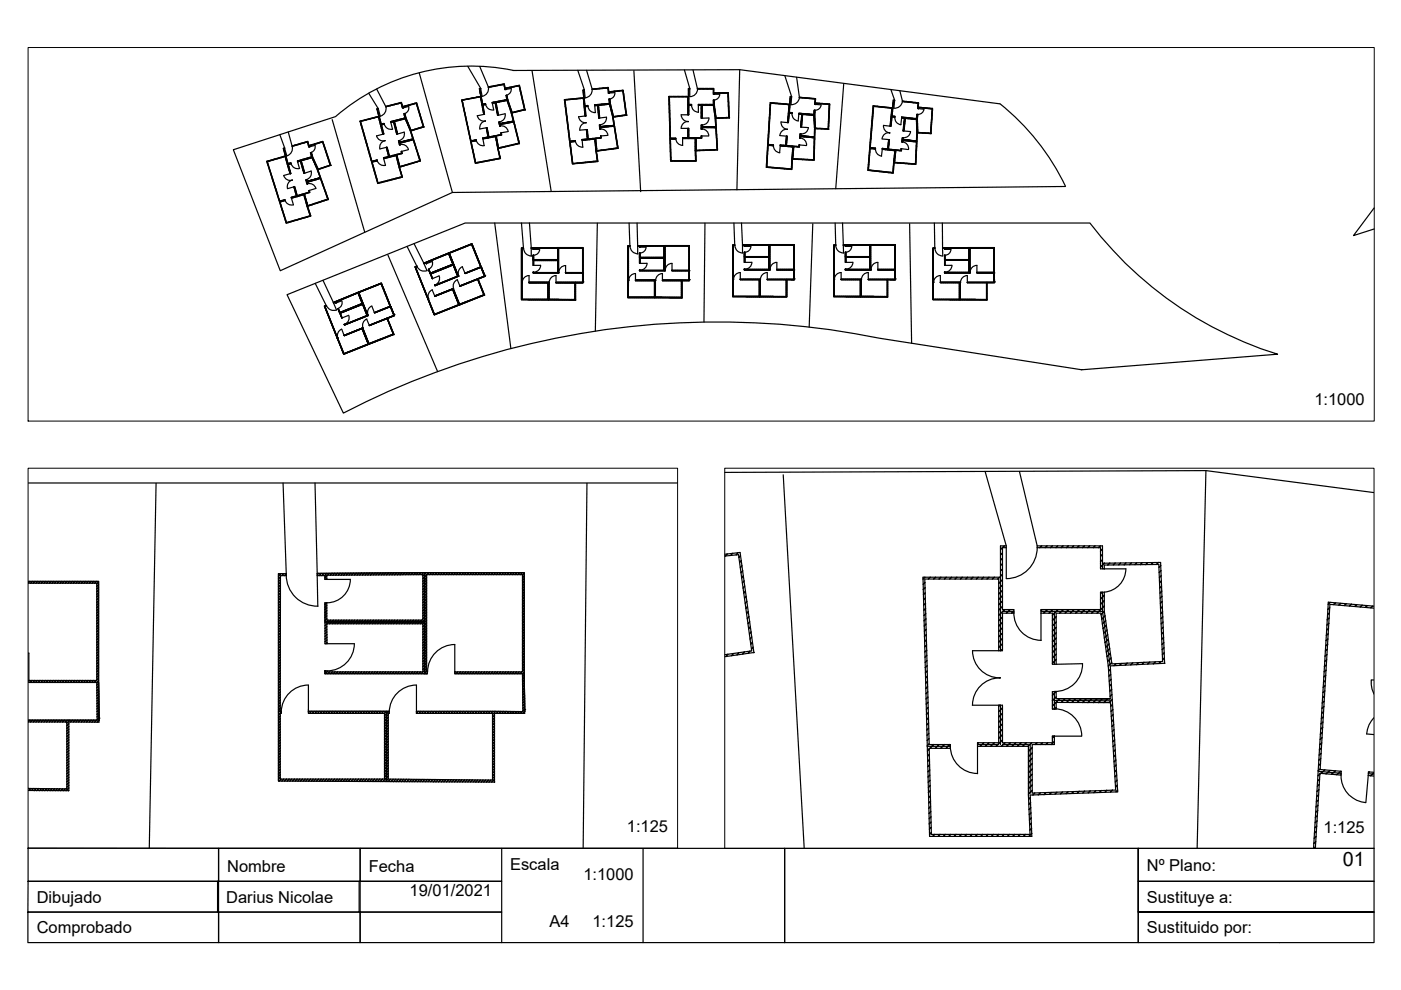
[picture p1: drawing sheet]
<svg xmlns="http://www.w3.org/2000/svg" width="297mm" height="210mm" viewBox="0 0 297 210" stroke-linecap="round" stroke-linejoin="round" font-family="sans-serif">
<defs><g id="words">
<text font-size="4.2" x="284.7" y="183.5">01</text>
<g font-size="3.5">
<text x="278.7" y="85.9">1:1000</text>
<text x="132.9" y="176.5">1:125</text>
<text x="280.6" y="176.5">1:125</text>
<text x="48.2" y="184.9">Nombre</text>
<text x="78.2" y="184.9">Fecha</text>
<text x="108.1" y="184.4">Escala</text>
<text x="243.1" y="184.7">Nº Plano:</text>
<text x="7.8" y="191.4">Dibujado</text>
<text x="47.9" y="191.4">Darius Nicolae</text>
<text x="86.9" y="190">19/01/2021</text>
<text x="123.7" y="186.5">1:1000</text>
<text x="243.1" y="191.4">Sustituye a:</text>
<text x="7.8" y="197.9">Comprobado</text>
<text x="116.5" y="196.5">A4</text>
<text x="125.6" y="196.5">1:125</text>
<text x="243.1" y="197.9">Sustituido por:</text>
</g>
</g></defs>
<!-- layer: 0 -->
<g fill="none" stroke="#000" stroke-width=".25">
<path d="M78.2 19.8l2 3.2M79.9 18.9l1.9 3.7M88.9 15.5l7 25.3M99.2 14.1l2.7 4.7M101.7 19l.1-.2-.1 .2M101.7 14.1l1.8 4.3M101.8 19.1l-.1 .2M101.8 19.4v.2M101.9 19.7l-.1 .1 .1-.1M101.9 20v.1M101.9 18.8h-.3l1 5.5M101.9 18.8l-.2 .1 .6 3.2 .6-.1 .1 .2-.6 .1 .3 2h-.1"/>
<path d="M101.9 18.8h.1M101.9 18.8l.3 1.6M103.5 18.4l3.4-.6 .2 1.2M103.5 18.4v.1l3.3-.6 .2 1.1h.3M103.5 18.5a1.63 1.63 0 0 1-1.3 1.9M103.7 18.4v.1M104 18.3v.2M104.3 18.3l-.1 .1M104.6 18.2l-.1 .1M104.8 18.2v.1l.1-.1M105.1 18.1v.1M105.4 18.1v.1"/>
<path d="M105.7 18l-.1 .1M106 17.9l-.1 .2M106.2 17.9v.1M106.3 17.9l-.1 .1M106.5 17.9v.1M106.8 17.8h.1M106.9 18.3l.1-.1-.1 .2M107 17.9l-.1 .2M107 18.5v.1M107.1 18.7l3-.6 1.2 5.2-2.8 .7 1.6 6.4-4.5 1.1 .5 2.1-5.3 1-2.9-13.4 4-.8M107.2 18.7l-.1 .1M107.2 18.7l-.2 .2"/>
<path d="M107.2 19h.1M107.3 19l-.1-.2 2.9-.6 1.1 5-2.6 .6-.9-2.6M107.4 18.7l.1-.1-.1 .2M107.8 18.5l-.1 .2M108 18.5l-.1 .1M108.1 18.5l-.1 .1M108.2 18.5h.1l-.1 .1M108.4 18.8l-1.1 .2M108.4 18.7a1.25 1.25 0 0 1-.9 1.4M108.6 18.4l-.1 .1M108.7 14.9l48.1-.1 55.1 7.2a49.2 49.2 0 0 1 14 17.5M108.8 14.9a44 44 0 0 0-37.6 9.8"/>
<path d="M108.8 18.5l.1-.2-.1 .2M109.2 18.3l-.1 .1M109.4 18.2v.1l.1-.1M109.7 18.2l-.1 .1M110 18.1l-.1 .1M110.1 18.3v.1M110.2 18.5l-.1 .1M110.3 18.8l-.1 .1M110.3 19.4l.1-.1-.1 .1M110.3 19.1h.1M110.5 19.6l-.1 .1M110.5 19.8l-.1 .1h.1"/>
<path d="M112.8 15l4.1 25.6M122.5 14.9l1.4 4.2M123.7 19.8l.1-.1-.1 .2M123.7 19.4l-.1 .2M123.7 19.2l.3 3.2h.6l.1 .2h-.6l.1 2h-.2M123.8 19.1l-.2 .2 .1-.1M123.8 20l-.1 .1 .1-.1M123.8 19.1l-.1 .1M123.9 19.1h-.3l.5 5.5 .1-.1M123.9 19.1l-.2 .1M123.9 19.1h.1M123.9 19.1l.2 1.7"/>
<path d="M124.4 14.9l1.1 4M125.5 19a1.63 1.63 0 0 1-1.4 1.7M125.5 18.9l3.5-.4 .1 1.3M125.5 18.9l3.4-.2 .1 1.1 1.3-.2M125.8 18.8l-.1 .2M126.1 18.8l-.1 .1M126.3 18.8l-.1 .1 .2-.1M126.6 18.8l-.1 .1M126.9 18.8h-.1M127.2 18.7l-.1 .1 .1-.1M127.5 18.7l-.1 .1M127.7 18.7l-.1 .1"/>
<path d="M128 18.6l-.1 .2M128.3 18.6l-.1 .1M128.6 18.6l-.1 .1M128.8 18.5v.2M129 18.7l-.1 .1M129 19l-.1 .1M129.1 19.5l3-.4 .8 5.3-2.9 .4 1 6.7-4.6 .5 .4 2.2-5.4 .6-1.7-13.7 4.1-.4 .1-.1-.1 .1M129.1 19.3l-.1 .1 .1-.1M129.1 19.4l-.1 .3M129.2 19.8v-.2l2.8-.4 .7 5.1-2.6 .4M129.2 19.4l-.1 .2M129.4 19.4v.1"/>
<path d="M129.7 19.4v.1M129.9 19.5l.1-.2-.1 .2M130.3 19.3l-.1 .1M130.4 19.6a1.25 1.25 0 0 1-1 1.4M130.6 19.3l-.1 .1M130.9 19.3l-.1 .1M131.1 19.2l-.1 .1 .2-.1M131.4 19.2l-.1 .1M131.7 19.2l-.1 .1M131.9 19.3l.1-.2-.1 .2M132.2 19.3l-.1 .1 .1-.1M132.2 19.6h-.1"/>
<path d="M132.2 19.8v.1M134.4 15l1.4 25.6M145.1 14.8l1.1 4M146 18.9v3.2h.6v.3h-.6v1.9h-1.6a1.46 1.46 0 0 0 1.5 1.5M146 19.4v.1M146 19.7v.1M146 19.1v.2M146 20v.1M146 18.9h.2M146.1 18.8l-.1 .2zM146.2 18.8h-.2v5.5M146.2 18.8v1.7"/>
<path d="M146.9 14.8l1 4M147.9 18.8v.1h3.3v1.1h1.4M147.9 18.8h3.4v1.2M147.9 18.9a1.63 1.63 0 0 1-1.6 1.6M148.1 18.8l-.1 .1M148.4 18.8l-.1 .1M148.7 18.8l-.1 .1M149 18.8l-.1 .1M149.1 18.9l.2-.1-.1 .1M149.5 18.8l-.1 .1M149.8 18.8l-.1 .1M150 18.9l.1-.1-.1 .1"/>
<path d="M150.4 18.8l-.1 .1M150.7 18.8l-.1 .1M150.8 18.9l.1-.1v.1M151.2 18.8l-.1 .1M151.3 19.2l-.1 .1M151.3 18.9l-.1 .2M151.3 19.5l-.1 .1M151.3 19.7l3.1-.1 .2 5.4-2.8 .1 .3 6.7-4.6 .2 .1 2.2h-5.4l-.4-13.8h4.2M151.5 19.7l-.3 .2 .1-.1M151.5 20v-.2h2.8l.2 5.1-2.7 .1-.3-2.8M151.7 19.7l-.1 .1M152 19.7l-.1 .1"/>
<path d="M152.2 19.8l.1-.1-.1 .1M152.6 20a1.25 1.25 0 0 1-1.1 1.2M152.6 19.7l-.1 .1M152.9 19.7l-.1 .1 .1-.1M153.1 19.6v.2M153.4 19.6l-.1 .2M153.7 19.6l-.1 .2M154 19.6l-.1 .2 .1-.2M154.3 19.6l-.1 .2M154.4 19.8l-.1 .1M156.8 14.8l-.6 25.5M166.4 16l1.4 4.5"/>
<path d="M168.9 16.4l.6 4.2M178.9 17.7l-1.7 22.3M188.9 19l.8 2.3M190.8 19.2l.5 2.2M56.7 34.2l-.1 .1M56.7 34.5h.1l-.1 .1M56.8 34.7v.1M56.8 34.2l.1-.1v.1M56.9 35l-.1 .1 .1-.1M57 35.2l-.1 .1M57.1 35.5h.1M57.1 35.9h.1"/>
<path d="M57.2 34l-.1 .2 .1-.2M57.2 36v.2M57.3 36.3v.1M57.4 36.5v.1M57.4 36.9v.1M57.5 34l-.1 .1M57.6 37.1l-.1 .1M57.6 37.5v-.2v.2M57.7 33.9v.1M57.7 37.6l-.1 .1M57.8 37.8l-.1 .2 .1-.1M57.8 38.2l.1-.1-.1 .2"/>
<path d="M58 38.4l-.1 .1M58 33.8l-.1 .1M58.1 38.7l-.1 .1M58.2 38.9l-.1 .1 .1-.1M58.2 39.3v-.1v.1M58.2 33.8l.1-.1-.1 .1M58.3 39.5l-.1 .1M58.4 39.7l-.1 .1M58.5 40l-.1 .1M58.6 33.6l-.1 .1M58.8 33.7h-.1M59.1 33.5l-.1 .1"/>
<path d="M59.3 28.6l1.1 2.8M59.4 33.4l-.1 .1M59.6 33.3v.1M59.9 33.2l-.1 .2M60.1 33.3l.1-.2-.1 .2M60.2 31.5l.9 3.2 .6-.2v.2l-.6 .2 .5 1.9M60.2 31.4l-.1 .3zM60.3 31.8l-.1 .2M60.3 32.1v.1M60.4 31.4l-.3 .1 1.5 5.3M60.4 31.5h-.2M60.4 31.4v.1"/>
<path d="M60.4 31.5l.4 1.6M60.4 32.3v.2M60.4 32.8l.1-.2-.1 .2M60.6 32.9l-.2 .2M60.6 33.1l-.1 .3M60.6 33.2l-.1 .2M60.7 33.4l-.1 .3M60.8 33.7l-.2 .3 .2-.3M60.9 34l-.2 .2M60.9 34.8l.1-.3-.1 .3M60.9 34.8l-.5-1.6-3.7 1.1 2.6 8.3M60.9 34.8l.6 2"/>
<path d="M60.9 34.2l-.1 .3M61.1 28l.8 2.9M61.2 34.7l-.2 .4M61.2 35.1l-.1 .2M61.2 35.1l-.2 .2M61.3 35.3l-.2 .3M61.3 35.6l-.1 .3M61.4 35.9l-.1 .3M61.5 34.6l-.2 .2M61.5 36.2l-.1 .2M61.5 36.8l-1.3 .4a1.46 1.46 0 0 0 1.8 1M61.5 36.8h.1"/>
<path d="M61.6 36.4l-.1 .3M61.6 36.8l.1-.1-.1 .1M61.7 34.6l-.1 .2M61.7 34.6l-.6 .2M61.7 34.7a1.46 1.46 0 0 0 1.8 1M61.9 38.2h.1a1.46 1.46 0 0 0-1 1.8M61.9 30.9l3.4-.9 .3 1.2M61.9 30.9l.1 .1M61.9 31a1.63 1.63 0 0 1-1.1 2M62 31l3.2-.9 .3 1.1 .2-.1M62.1 30.9v.1M62.3 39.7l.1-.1 .5 2"/>
<path d="M62.3 39.6l.2-.1 .5 2 2.6-.8v-.3M62.3 39.6l.6 1.9-1.1 .3v.2M62.3 39.6l-1.4 .4M62.4 30.8l-.1 .1M62.5 39.7l-.1 .3M62.6 40l-.1 .2M62.6 30.8v.1M63 30.6l-.1 .2M63.1 34.3l.6-.1 .7 2.5h.2M63.1 34.3l.4 1.4M63.1 30.7l.1-.1v.1M63.4 34l-.2 .3"/>
<path d="M63.5 34.2l.2-.2-.2 .2M63.5 30.5l-.1 .1 .1-.1M63.7 34l.8 2.7M63.8 30.4l-.1 .1M63.8 34.1l-.1 .1M63.9 34.4l-.1 .1M63.9 33.9l-.1 .2zM63.9 34.2v.2M64 34.5l-.1 .3zM64 30.3v.1M64.1 34.8l-.1 .3M64.2 33.8l-.2 .2"/>
<path d="M64.2 35.1l-.2 .2M64.2 35.3l-.1 .3M64.3 35.6l-.1 .3M64.3 30.2l-.1 .2 .1-.1M64.4 33.8l-.1 .2M64.4 35.9l-.2 .3M64.5 33.7l-.1 .1M64.5 36.2l-.2 .2 .1-.1M64.5 30.3l.1-.1-.1 .1M64.5 36.4l-.1 .3M64.6 36.7l1.4-.5a1.46 1.46 0 0 1-1.1 1.9l.2 .5M64.7 33.8l-.1 .1"/>
<path d="M64.7 33.7v.1M64.8 30.1v.1l.1-.1M64.9 33.7v.1M65 38.6l.1 .4 .2-.1-.1-.2 2.7-.9 1.6 4.4-4.2 1.4-.8-2.5 1.2-.3-.1-.4M65 38.1l-.1 .2zM65 33.6l-.2 .2M65 38.1l.1 .3M65 38.1h-.2l.2 .5M65.1 38.6l.1 .4 .1-.1M65.1 38.4l-.1 .2M65.1 38.7h.1M65.1 30v.1"/>
<path d="M65.2 39a1.46 1.46 0 0 1 1.8 1M65.3 33.5l-.2 .2zM65.3 38.4l-.2 .5M65.3 30.1l-.1 .2M65.3 30.4v.1M65.4 30.4l-.1 .2M65.4 30.7v.1M65.5 30.9l2.9-.9 1.7 5.1-2.7 .9 2.2 6.3-4.4 1.4 .7 2.1-5.2 1.5-4.2-13.1 4-1.1M65.6 33.4l-.2 .3M65.6 38.3l-.2 .3M65.6 30.8l-.1 .3zM65.6 31.1h.1"/>
<path d="M65.7 31.1l1.1-.3a1.25 1.25 0 0 1-.8 1.5M65.7 38.5l.2-.3-.2 .3M65.7 31.1l-.1-.2 2.8-.8 1.6 4.9-2.5 .9-1.2-2.6M65.8 33.3l-.1 .3zM65.9 30.7v.1M65.9 32.4v.1M65.9 32.3l.3 1M66 32.3l-.2 .1 .3 .8-3 .9v.2M66 32.3l.3 1M66.1 32.5l-.2 .2M66.1 38.1l-.1 .3M66.2 30.7l-.1 .1"/>
<path d="M66.2 32.7l-.2 .3 .1-.1M66.2 33.1l-.3 .4M66.2 33.3l-3.1 .8M66.2 33v.1M66.2 33.3l1.1 2.6M66.3 33.3l-.1 .2M66.4 38.1l-.2 .2 .2-.2M66.4 30.6v.1M66.4 33.5l-.1 .2M66.5 33.7l-.1 .3M66.6 34l-.1 .2M66.7 38l-.2 .3"/>
<path d="M66.7 30.5l-.1 .1M66.7 34.2l-.1 .2M66.7 34.6l.1-.2-.1 .3M66.9 34.7l-.1 .2M66.9 37.9l-.1 .3M67 30.4l-.1 .2M67 40l-1.4 .4M67 34.9l-.1 .2M67 38.1l.2-.3-.1 .3M67.1 35.1l-.1 .2 .1-.2M67.2 35.3l-.1 .3M67.2 35.8l.1-.2-.1 .2"/>
<path d="M67.3 30.4l-.1 .1M67.3 36l.6 1.7M67.3 36l-1.1-2.6-2.3 .7 .7 2.6M67.4 30.4l.1-.1v.1M67.4 35.8l-.1 .2M67.5 36.2l-.1 .1M67.5 37.8l-.2 .2M67.5 36.4v.1M67.6 35.8v.1l.1-.1M67.6 37l.1-.1v.1M67.6 36.7l-.1 .1M67.7 37.7l-.1 .2"/>
<path d="M67.8 30.2l-.1 .1M67.8 37.2v.1M67.8 35.8l.1-.1v.1M67.9 37.7l-2.8 .7 2.8-.7M67.9 37.4l-.1 .1M67.9 37.8l-2.8 .8M68 30.2l.1-.1-.1 .1M68 37.7l-.1 .2M68 38v.1M68.1 38.3l.1-.1-.1 .1M68.2 38.5l.1-.1-.1 .2M68.2 35.6l-.1 .1"/>
<path d="M68.3 30v.1l.1-.1M68.4 38.7l-.1 .1 .1-.1M68.4 38.9v.1v-.1M68.5 30.1l-.1 .1M68.5 35.5l-.1 .1 .1-.1M68.5 39.5l.1-.1v.1M68.5 30.1l-.1 .2M68.5 39.2l-.1 .1 .1-.1M68.6 30.4l-.1 .1M68.7 30.6l-.1 .2 .1-.2M68.7 35.5l.1-.1-.1 .1M68.7 39.7h.1"/>
<path d="M68.7 30.9v.1l.1-.1M68.8 39.9l-.1 .1M68.8 31.2v.1l.1-.1M68.9 31.4v.1M69 31.7l-.1 .1 .1-.1M69.1 35.3l-.1 .1M69.1 31.9l-.1 .1h.1M69.1 32.3l.1-.1-.1 .1M69.3 32.5l-.1 .1M69.3 35.2v.1l.1-.1M69.4 32.7l-.1 .2M69.5 33l-.1 .1"/>
<path d="M69.5 33.2v.2M69.6 33.5l-.1 .1M69.6 35.1l-.1 .2M69.7 33.7l-.1 .2M69.8 34l-.1 .1 .1-.1M69.9 34.2l-.1 .2 .1-.1M69.9 34.6l.1-.1-.1 .2M69.9 35l-.1 .1M70 34.8v.1M70.4 25.4l6.9 23.8M71.1 24.7l-21.6 7.1 9.9 25.6 36.5-16.6 130-1.3M76.4 25.7v.1v-.1"/>
<path d="M76.5 25.9v.1M76.6 26.2l-.1 .1M76.7 26.5l-.1 .1M76.7 25.6l-.1 .1 .1-.1M76.7 26.7v.1M76.7 27.1h.1M76.9 27.3l-.1 .1M76.9 25.5v.2l.1-.2M76.9 27.5v.1M77 27.8l-.1 .1 .1-.1M77 28.2l.1-.1-.1 .1M77.2 28.3l-.1 .1"/>
<path d="M77.2 28.7v-.1v.1M77.2 25.4v.2M77.3 28.8l-.1 .2 .1-.1M77.4 29.1l-.1 .2M77.5 29.4l-.1 .1 .1-.1M77.5 25.4h.1M77.5 29.6v.2M77.5 30l.1-.1-.1 .2M77.7 30.2l-.1 .1M77.8 25.3l-.1 .1M77.8 30.4l-.1 .2M77.8 30.7h.1"/>
<path d="M77.9 31.1h.1M78 31.2l-.1 .2M78 25.2v.2l.1-.2M78.1 31.5l-.1 .1M78.2 31.8l-.1 .1 .1-.1M78.2 32v.2M78.3 32.3l-.1 .1M78.3 25.1v.2v-.1M78.4 32.6l-.1 .1M78.4 32.9h.1l-.1 .1M78.5 33.1v.1l.1-.1M78.6 25.1v.1"/>
<path d="M78.6 33.4v.1M78.7 33.6l-.1 .1h.1M78.7 34l.1-.1-.1 .1M78.9 34.2l-.1 .1M78.9 25l-.1 .1M78.9 34.4v.1M79 34.7h.1M79 34.2l.1-.1-.2 .3M79.1 35l-.1 .1M79.1 24.9v.1M79.1 35.2v.1M79.2 35.9h.1"/>
<path d="M79.2 35.5l-.1 .1M79.4 34.1l-.2 .2M79.4 36l-.1 .2M79.4 24.9v.1M79.4 36.3v.1M79.5 36.5l-.1 .2 .1-.1M79.6 36.8l-.1 .1M79.6 24.9l.1-.1v.1M79.6 34v.1M79.6 36.8l-.1 .2M79.7 37.1l-.1 .1M79.7 34l-.2 .2"/>
<path d="M79.7 37.3v.2M79.8 34v.2M79.8 37.6l-.1 .1 .1-.1M79.8 38l.1-.1-.1 .1M79.8 28.8a1.46 1.46 0 0 0 1.8 1M79.9 33.9l-.2 .3M80 38.1l-.1 .2M80 33.9l-1.1 .3M80 33.9v.2l-1.1 .3M80 23.5l.1-.1-.1 .1M80 24.7l-.1 .1h.1M80 23.1l.8 3.2 .6-.1"/>
<path d="M80 38.4v.1M80.1 23l-.1 .2zM80.1 38.7l-.1 .1M80.2 23.7l-.1 .1M80.2 24.8v-.1v.1M80.2 23l-.3 .1 1.4 5.3M80.2 23v.1M80.2 24h.1M80.2 23.1h-.2M80.2 23.1l.4 1.6M80.3 24.2l-.1 .1M80.3 24.6l.1-.1-.1 .1"/>
<path d="M80.3 24.7l-4 1 3.8 13.2 5.2-1.4-.6-2.1 4.4-1.3-2-6.3 2.8-.9M80.3 38.7l-.1 .2M80.4 24.8l-.1 .2M80.5 25l-.1 .3 .1-.2M80.5 38.8l.1-.1-.1 .1M80.6 25.3l-.2 .3M80.6 25.6l-.1 .2 .1-.2M80.7 25.9l-.1 .2M80.8 26.1l-.2 .3 .2-.2M80.8 38.6v.1l.1-.1M80.8 26.8v.1M80.9 26.2l-.2 .5 .3-.5"/>
<path d="M80.9 26.7l-.1 .1M81 27.7l.1-.2-.1 .3M81 27l-.2 .2M81.1 27.2l-.2 .3M81.1 26.4l.1-.2-.1 .3M81.1 38.5v.2M81.2 28.4l-1-3.6-3.8 .9 2.5 8.5M81.2 28.4h.1M81.2 28.4l-1.4 .4M81.2 27.8l-.1 .2M81.3 28.1l-.2 .2M81.3 28.4l.1-.1-.1 .1"/>
<path d="M81.3 33.5h.1M81.4 33.7l.3 1.3a1.46 1.46 0 0 1-1.7-1l-1.2 .3M81.4 33.7l2.6-.7 1.2 4.5-5 1.3-1.3-4.4M81.4 38.4v.2M81.4 26.2l.1 .1-.6 .2 .5 1.9h-.1M81.4 26.2v.2v-.2l-.6 .2M81.5 26.3a1.46 1.46 0 0 0 1.8 1.1M81.6 29.8a1.46 1.46 0 0 0-1.1 1.8l1.6-.4 .5 1.9 2.6-.6v-.4M81.6 29.8h.1M81.6 33.4l-.1 .2M81.7 38.4l-.1 .1M81.8 33.5l.1-.2-.2 .3"/>
<path d="M81.8 22.6l3.3-.9 .3 1.2M81.8 22.6l3.2-.8 .2 .8M81.8 22.6a1.63 1.63 0 0 1-1.2 2M81.9 31.3l.1-.1 .5 2M81.9 31.2l.5 2-1.1 .2 .1 .3M81.9 38.3v.1l.1-.1M82 22.5l-.1 .1M82.1 31.3l-.1 .3 .1-.2M82.2 33.2l-.2 .3 .2-.3M82.2 31.6l-.1 .3M82.2 38.2v.2M82.3 22.4l-.1 .2"/>
<path d="M82.3 31.9l-.2 .2 .2-.2M82.3 33.4l.2-.4-.2 .4M82.3 32.2l-.1 .2M82.3 32.9l.2-.2-.2 .3M82.4 32.4l-.1 .3M82.4 33.3l-1 .3M82.5 38.2v.1v-.1M82.5 22.4v.1M82.7 33.1l-.1 .3M82.8 38.1l-.1 .1M82.8 22.3l-.1 .1M82.8 33.3l.2-.3-.1 .3"/>
<path d="M82.9 26l.5-.2 .7 2.6h.2M82.9 26l.3 1.4M83 22.4l.1-.2-.1 .2M83 38v.1M83.1 25.7l-.1 .3zM83.3 32.9l-.2 .3M83.3 38v.1M83.4 22.1l-.1 .2M83.4 25.6l-.1 .3M83.4 33.1l.2-.2-.2 .2M83.5 25.7l.7 2.7M83.6 25.8l.1-.2-.2 .4"/>
<path d="M83.6 22.2v-.1v.1M83.6 26.5l.2-.3-.2 .3M83.6 37.9v.1M83.7 26l-.1 .2M83.8 26.5l-.1 .3M83.8 32.8l-.1 .3M83.9 26.8l-.1 .2 .1-.2M83.9 37.8l-.1 .1M83.9 22l-.1 .1M83.9 32.9l-1.3 .3M84 25.5l-.2 .2M84 27.1l-.2 .2"/>
<path d="M84 27.3l-.1 .3M84.1 37.9v-.1v.1M84.1 32.9l.6 2.4M84.1 27.6l-.1 .3M84.1 28l.1-.1-.2 .2M84.1 32.7l-.2 .3M84.1 33.5l.1-.2-.1 .2M84.2 21.9l-.1 .2M84.2 33l-.2 .2M84.2 28.2l-.1 .2M84.2 25.4l-.1 .3zM84.2 34l.2-.2-.2 .3"/>
<path d="M84.3 32.8l.1-.1-.1 .1M84.3 33.5l-.1 .3M84.4 34.1l-.1 .2M84.4 37.7v.1M84.5 21.9l-.1 .1M84.5 25.4l-.1 .2M84.5 34.4l-.1 .2M84.6 29.8l.2 .9h-.1M84.6 37.7l.1-.1v.1M84.6 34.6l-.2 .3M84.6 30.3l.1 .4M84.7 29.8l-.2 .2"/>
<path d="M84.7 29.8l-.2 .3M84.7 35.7v-.1v.1M84.7 21.9v-.1v.1M84.7 32.6l-.1 .1M84.7 34.9l-.2 .2 .2-.2M84.7 29.8l.1 .3M84.7 29.8h-.2l.1 .5M84.7 30.7h.2l-.1-.3 2.8-.8 1.4 4.5-4.2 1.2-.7-2.4 1.2-.3-.1-.5M84.7 30.1l-.1 .2M84.7 30.4h.1M84.7 35.2l-.1 .2M84.8 25.3l-.1 .2"/>
<path d="M84.8 30.7a1.46 1.46 0 0 1 1.8 1M84.8 32.6l.1-.1v.1M84.8 35.8l-.1 .1M84.9 30.6l-.1 .1M84.9 35.3l-.1 .1M84.9 36.1l-.1 .1 .1-.1M84.9 30.1l-.2 .5M85 21.7l-.1 .1 .1-.1M85 36.4h-.1M85 37.5l-.1 .2M85 25.2v.1M85.1 25.2l-.2 .2"/>
<path d="M85.1 36.6l-.1 .1M85.1 36.9v.1M85.2 21.9l-.1 .1M85.2 32.1l-.1 .1M85.2 25.4l.1-.3-.1 .3M85.2 37.1v.2M85.2 30.1l-.1 .2M85.2 35.2l-.1 .1M85.2 22.5v.1M85.2 22.1v.2M85.2 32.4l-.1 .2M85.2 22.6l.1 .3h.2"/>
<path d="M85.3 37.4l-.1 .2 .1-.2M85.3 30.2l.2-.2-.1 .2M85.4 22.6l2.9-.8 1.6 5.1M85.5 35.1l-.1 .2 .1-.2M85.5 22.6l-.2 .2M85.5 22.9h.1M85.5 22.9l1.1-.3a1.25 1.25 0 0 1-.7 1.5M85.5 22.9v-.3l2.8-.7 1.4 4.9-2.5 .8-1.1-2.6M85.6 25.1l-.1 .2M85.7 28l-1.4 .4M85.7 28a1.46 1.46 0 0 1-1.1 1.8M85.7 22.5v.1"/>
<path d="M85.7 24.1v.1M85.8 29.9l-.2 .2M85.8 35.1l-.1 .1M85.8 24.1l.2 1M85.8 25.1v.1M85.8 25.1l-.1 .1M85.9 24.2l-.2 .3M85.9 24.5l-.1 .2 .1-.1M86 25.1l-3.2 .7M86 22.4l-.1 .2M86 24.8l-.2 .3M86 25.1l1.1 2.6"/>
<path d="M86 29.8l-.1 .3M86 35v.1M86.1 25l-.1 .2M86.1 25.1l-.1 .2M86.1 25l-.3-1-.2 .1 .3 .9-3.1 .8 .1 .2M86.1 25.7l.2-.2-.2 .2M86.2 25.3l-.2 .2M86.3 22.4l-.1 .1 .1-.1M86.3 34.9v.1v-.1M86.3 29.8l-.1 .2M86.4 25.7l-.1 .3M86.5 26l-.2 .2"/>
<path d="M86.6 22.3l-.1 .1M86.6 26.2l-.2 .2M86.6 31.8l-1.4 .3M86.6 29.7l-.2 .2M86.6 34.8l-.1 .1M86.6 26.4l-.1 .2M86.8 26.7l-.2 .2M86.8 22.2v.1l.1-.1M86.9 26.9l-.2 .2M86.9 29.6l-.2 .3M86.9 34.7l-.1 .1M86.9 27.1l-.1 .2"/>
<path d="M87 22.2l.1-.1-.1 .2M87 27.3l-.1 .3M87 27.8l.5 1.7M87 27.8l-1.1-2.6-2.3 .6 .7 2.6M87.1 29.5l-.1 .3 .2-.3M87.2 34.6l-.1 .2 .1-.2M87.2 27.6l-.2 .2M87.2 27.9l-.1 .2M87.2 28.2v.1M87.2 28.6l.1-.2v.2M87.2 29.7l.2-.2-.1 .2M87.4 22.1l-.1 .1 .1-.1"/>
<path d="M87.4 27.6l-.1 .1M87.4 28.7l-.1 .1M87.4 34.5v.2M87.5 29l-.1 .1M87.5 29.5l-2.7 .6 2.7-.6M87.6 29.2l-.1 .1M87.6 29.5l-2.9 .8M87.7 22l-.1 .1M87.7 27.5l-.1 .1M87.7 29.5l-.2 .2M87.7 29.7v.1M87.7 34.5v.1"/>
<path d="M87.8 30l-.1 .1M87.9 21.9v.1M87.9 30.2l-.1 .2M88 27.4l-.1 .1M88 34.4v.1M88 30.5l-.1 .1M88.1 30.7l-.1 .2M88.1 31v.1M88.2 21.8h.1M88.2 27.3v.1l.1-.1M88.2 31.2v.2M88.3 31.5v.1"/>
<path d="M88.3 34.3l-.1 .1M88.4 31.8l-.1 .1M88.4 21.9l-.1 .2 .1-.1M88.5 32l-.1 .1M88.5 22.2l-.1 .1M88.5 27.2l-.1 .1M88.5 32.3v.1M88.5 22.5v.1M88.6 22.7l-.1 .2M88.6 34.2l-.1 .1M88.6 32.5v.1M88.7 23l-.1 .1"/>
<path d="M88.7 23.4l.1-.2-.1 .2M88.7 32.8l-.1 .1M88.8 27.1l-.1 .2M88.8 33l-.1 .1M88.8 23.5v.1v-.1M88.8 34.1v.1M88.9 33.3l-.1 .1M88.9 24.1l.1-.1-.1 .2M88.9 23.7l-.1 .2 .1-.1M89 33.5l-.1 .2M89.1 27.1l-.1 .1 .1-.1M89.1 33.8l-.1 .1"/>
<path d="M89.1 24.3l-.1 .1M89.1 24.6v.1M89.1 34v.2M89.2 24.8v.1M89.3 27.1l.1-.1-.1 .1M89.3 25.1l-.1 .1 .1-.1M89.4 25.3l-.1 .1M89.4 25.7l.1-.1-.1 .1M89.6 25.9l-.1 .1M89.6 26.1v.1M89.6 26.9v.1M89.7 26.4l-.1 .1"/>
<path d="M89.8 26.6l-.1 .2M89.8 26.7l-.1 .1M89.9 26.9h.1M98 21.2l-.1 .1M98 21.5h-.1M98.1 21.7l-.1 .1M98.2 22l-.1 .1M98.2 22.3v.1M98.2 21.1v.2l.1-.2M98.3 22.5l-.1 .1M98.3 23.2l.1-.1-.1 .1M98.3 22.8l-.1 .1"/>
<path d="M98.5 23.3l-.1 .2M98.5 23.6l-.1 .1M98.5 21.1v.1M98.6 23.9l-.1 .1M98.6 24.1l-.1 .2M98.6 24.5v.1M98.7 24.7v.1M98.8 24.9l-.1 .2 .1-.1M98.8 21l-.1 .1M98.9 25.2l-.1 .1M98.9 25.5l-.1 .1M99 25.8l-.1 .1"/>
<path d="M99 26v.2M99.1 21l-.1 .1M99.1 26.3l-.1 .1M99.1 26.7h.1M99.2 26.8l-.1 .2M99.3 27.5v-.1v.1M99.3 27.1l-.1 .1 .1-.1M99.4 27.6l-.1 .2M99.4 20.9l-.1 .1M99.4 27.9v.1M99.4 27.9l-.1 .1M99.5 28.2l-.1 .1"/>
<path d="M99.6 28.8v.1M99.6 28.4l-.1 .2M99.7 29l-.1 .1M99.7 20.9l-.1 .1M99.7 29.3l-.1 .1 .1-.1M99.7 29.6l.1-.1-.1 .2M99.9 29.8l-.1 .2 1.2-.3a1.46 1.46 0 0 0 1.7 1.2M99.9 30.1v.1M99.9 30.1l-.1 .1M99.9 20.8v.1M100 30.4l-.1 .1M100 30.6l-.1 .1"/>
<path d="M100.1 30.9l-.1 .1M100.1 29.8l-.2 .2M100.1 31.2v.1M100.2 20.7l-.1 .2 .1-.2M100.2 31.4l-.1 .1M100.2 31.8l.1-.1-.1 .1M100.3 32l-.1 .1M100.4 29.8l-.2 .2 .2-.2M100.4 32.2l-.1 .1M100.4 32.3h-.1M100.4 32.5v.1M100.5 33.1v.1"/>
<path d="M100.5 20.7l-.1 .1M100.5 32.8l-.1 .1M100.6 33.3l-.1 .1M100.7 29.7l-.2 .2M100.7 33.6l-.1 .1 .1-.1M100.7 33.9v.1M100.8 20.7h-.1M100.8 34.1l-.1 .1M100.8 34.4v.1M100.9 29.6v.2M101 29.6l-.2 .3M101 29.6v.2l-1.1 .3"/>
<path d="M101 20.6v.1M101 34.5v.1M101.2 24.5a1.46 1.46 0 0 0 1.7 1.2M101.3 34.4l-.1 .1M101.3 20.5l-.1 .2M101.5 20.6l.1-.1-.1 .1M101.6 34.4l-.1 .1M101.8 20.5l.1-.1-.1 .2M101.8 34.3h.1M101.8 20.5l-3.8 .8 1.9 8.5 1.1-.2M101.8 20.5l.8 3.8M101.9 20.4l.1-.1-.1 .1"/>
<path d="M102.1 20.5l-.2 .3M102.1 21.6l.1-.2-.1 .2M102.1 20.8l-.2 .2M102.1 21.1l-.1 .2M102.1 22.1l.2-.2-.2 .3M102.1 34.2v.2M102.3 21.6l-.2 .3 .2-.2M102.3 22.2l.6-.1v.1M102.4 22.9l.1-.1-.2 .2 .1-.1M102.4 29.3h-.1M102.4 29.5l2.7-.5 .9 4.5-5.1 1-1-4.4M102.4 29.5l.2 1.4"/>
<path d="M102.4 23.5l.2-.2-.2 .3M102.4 22.5l-.1 .2M102.4 34.2l-.1 .1M102.5 22.1l-.3 .3M102.5 23l-.2 .3M102.5 24.1l.2-.2-.2 .2M102.6 22.3l.1-.3-.1 .3M102.6 24.3l-1.4 .3M102.6 34.3l.1-.1-.1 .1M102.6 23.6l-.1 .2 .1-.2M102.7 29.2l-.2 .2M102.7 24.1l-.1 .2"/>
<path d="M102.7 24.2v.1M102.9 25.7h.1M102.9 25.6a1.46 1.46 0 0 0-1.2 1.7l1.4-.2M102.9 29.2l-.1 .2 .2-.2M103 34.1l-.1 .1M103.1 27.2l.1-.1 .4 2M103.1 27.1h.2l.4 1.9 2.5-.5 .1-.3M103.1 27.1l.3 1.9-1.1 .3 .1 .2M103.2 34.2v-.2v.2M103.2 29.1l-.1 .2M103.2 28l.2-.2-.1 .2M103.3 27.2l-.1 .2"/>
<path d="M103.4 27.5l-.2 .2 .2-.2M103.5 28l-.2 .3 .2-.2M103.5 29.2l-1.1 .2M103.5 28.3l-.1 .3M103.5 34l-.1 .1M103.6 28.6l-.2 .2M103.6 28.9l-.2 .4M103.6 29.2l.2-.2-.2 .3M103.8 34l-.1 .1 .1-.1M104.1 29l-.2 .2M104.1 33.9l-.1 .1M104.2 29.1l.1-.2-.1 .2"/>
<path d="M104.4 21.9l.3 1.4a1.46 1.46 0 0 1-1.7-1.2M104.4 21.9l.6-.1 .5 2.7 .2-.1M104.4 33.8l-.1 .2M104.6 28.8l-.1 .3M104.6 33.8l-.1 .1M104.7 21.6l-.2 .3M104.8 29l.1-.2-.1 .2M104.9 33.7l-.1 .2M105 21.6l-.2 .2M105 28.9l-1.3 .2M105.1 21.7l.5 2.7M105.1 28.8l.5 2.6"/>
<path d="M105.2 28.7l-.2 .3M105.2 21.5l-.2 .4M105.2 21.9l-.1 .3M105.2 33.7l-.1 .1M105.3 22.2l-.2 .2zM105.3 29l-.2 .2M105.3 22.5l-.2 .2M105.3 29.3l-.2 .2M105.3 30.3l.2-.2-.2 .3M105.4 22.8l-.2 .2M105.4 29.5l-.2 .3M105.4 23.5h-.1"/>
<path d="M105.4 29.8l-.1 .3 .1-.3M105.4 23l-.1 .3M105.4 23.1v.1M105.5 23.3l-.2 .3M105.5 28.7h-.1M105.5 33.6l-.1 .1M105.5 21.5l-.1 .2M105.5 30.4l-.1 .2M105.5 23.6l-.1 .2M105.5 23.6l-.1 .1M105.6 23.9l-.2 .2zM105.6 30.6l-.2 .3"/>
<path d="M105.6 30.9l-.1 .3M105.6 24.2l-.1 .2M105.6 31.6v.1v-.1M105.7 31.2l-.2 .3M105.7 31.9l-.1 .1M105.7 33.6v.1l.1-.1M105.7 28.6l-.1 .1M105.8 32.1l-.1 .2M105.8 21.4l-.2 .3 .1-.2M105.8 32.4v.1M105.8 31.3l-.1 .2M105.9 33v-.1v.2"/>
<path d="M105.9 31.3l-.1 .2M105.9 26.3v.5h.2v-.4l2.8-.5 1.1 4.5-4.3 1-.5-2.6 1.2-.2-.1-.4M105.9 25.9v.4M105.9 26.2l.1-.1-.1 .2zM105.9 32.6l-.1 .2 .1-.1M105.9 25.8l-.1 .3M105.9 26.4h.1M105.9 26.3l.2 .5M105.9 25.8l.1 .4M105.9 25.8l-.2 .1 .2 .4M106 28.6l-.1 .1M106 33.2l-.1 .1"/>
<path d="M106 26.7a1.46 1.46 0 0 1 1.7 1.2M106.1 21.4l-.2 .2M106.1 33.4l-.2 .3M106.1 31.2l-.1 .2M106.2 26.2l-.3 .4M106.3 28.2l-.1 .1 .1-.1M106.3 21.5h-.1M106.3 21.3v.2M106.3 28.4l-.1 .3M106.4 21.3l-.1 .2M106.4 31.2l-.1 .1M106.5 26.1l-.2 .2"/>
<path d="M106.5 21.4v.1M106.6 26.3l.2-.2-.2 .2M106.6 21.3l-.1 .1M106.7 31.1l-.1 .1M106.9 21.2l-.1 .3M107 31.1l-.1 .1M107 21.4l.2-.2-.2 .2M107 26l-.1 .2M107 24.1l-1.3 .3M107.1 24.1a1.46 1.46 0 0 1-1.2 1.7M107.1 26.2l.2-.2-.1 .2M107.3 31l-.1 .1"/>
<path d="M107.3 20.2v.1M107.4 21.3h-.1M107.4 20.2l.2 1M107.5 20.7l-.1 .1M107.5 20.3l-.2 .3M107.5 20.4h-.1M107.6 30.9l-.1 .2M107.6 21.2l-3.2 .5M107.6 20.6l-.2 .3M107.6 21.2l.9 2.7M107.6 20.9l-.2 .4zM107.6 25.9l-.2 .3"/>
<path d="M107.7 21.2l-.2 .2M107.7 21.2l-.2-1h-.2l.2 .9-3.2 .6 .1 .2M107.7 27.9l-1.4 .3M107.8 21.4l-.2 .2M107.8 21.6l-.1 .2 .2-.1M107.9 30.9l-.1 .1M107.9 25.9l-.2 .2M107.9 21.9l-.1 .2M108 22.1l-.1 .3M108.1 22.4l-.2 .2M108.1 30.8v.1M108.1 22.6l-.1 .2"/>
<path d="M108.1 25.8l-.1 .2M108.2 22.8l-.1 .2M108.3 23.1l-.1 .2M108.4 25.7l-.1 .3 .1-.3M108.4 23.3l-.2 .2M108.4 23.3l-.1 .2M108.4 24l.4 1.7M108.4 24l-.9-2.7-2.3 .5 .5 2.6M108.4 30.7l-.1 .2M108.5 23.5l-.2 .2M108.6 24.1l-.1 .2M108.6 23.8l-.2 .2"/>
<path d="M108.6 24.4l-.1 .1M108.7 25v-.1v.1M108.7 30.6l-.1 .2 .1-.1M108.7 24.6l-.1 .2 .1-.1M108.7 25.7l-.2 .3M108.8 23.8l-.1 .1M108.8 25.7l-2.8 .5 2.8-.5M108.8 25.2l-.1 .1M108.9 25.4l-.1 .1M108.9 25.8l-3 .5M109 25.7l-.2 .2M109 30.6l-.1 .1"/>
<path d="M109 26v.1M109.1 26.2l-.1 .1M109.1 23.7l-.1 .1M109.2 26.5l-.1 .1M109.2 26.7l-.1 .1h.1M109.3 30.5l-.1 .1M109.3 27l-.1 .1 .1-.1M109.3 27.6l.1-.1-.1 .1M109.3 27.3h-.1M109.4 23.7l-.1 .1M109.4 27.9l.1-.1-.1 .1M109.5 28v.2"/>
<path d="M109.6 30.5l-.1 .1M109.6 28.3l-.1 .1M109.7 23.6l-.1 .1M109.7 28.5l-.1 .2M109.7 28.8h.1M109.8 29l-.1 .2 .1-.1M109.8 30.4v.1M109.8 29.7l.1-.1-.1 .1M109.9 29.3l-.1 .1M110 23.5l-.2 .1M110 29.8l-.1 .2M110.1 30.1l-.1 .1"/>
<path d="M110.1 30.4v.1M110.1 23.6l.1-.1v.1M110.5 23.4l-.1 .1M110.6 20.1h.1M110.6 20.4v.1M110.7 20.6l-.1 .1M110.7 21.3l.1-.1v.1M110.8 20.9l-.1 .1 .1-.1M110.8 23.3l-.1 .1M110.9 21.4l-.1 .1M110.9 21.7v.1M111 22.3l.1-.1-.1 .2"/>
<path d="M111 22l-.1 .1M111.1 22.5v.1l.1-.1M111.1 23.2l-.1 .2M111.2 22.7l-.1 .2 .1-.1M111.2 23v.1M119.8 21.4l-.1 .1 .1-.1M119.8 21.1l-.1 .2M119.8 21.7l-.1 .1M119.9 21.9l-.1 .2 .1-.1M119.9 22.5l-.1 .1M119.9 22.2l-.1 .1M120 22.8l-.1 .1"/>
<path d="M120 23l-.1 .2M120 21.1v.1M120 23.3v.1M120.1 23.6l-.1 .1M120.1 23.9l-.1 .1M120.1 24.1l-.1 .2M120.2 24.4l-.1 .1M120.2 24.7l-.1 .1M120.3 25.9v-.1v.1M120.3 24.9l-.1 .2 .1-.1M120.3 25.2l-.1 .1 .1-.1M120.3 25.5l-.1 .1 .1-.1"/>
<path d="M120.3 26.4l.1-.1-.1 .2M120.3 21.1v.1M120.4 27l.1-.1-.1 .1M120.4 26l-.1 .2 .1-.1M120.4 26.6l-.1 .1 .2-.1M120.5 27.1l-.1 .2M120.6 27.4l-.1 .1M120.6 27.7l-.1 .1M120.6 21l-.1 .1 .1-.1M120.6 28.2v.2M120.6 28l-.1 .1M120.7 28.5l-.1 .1"/>
<path d="M120.7 28.8l-.1 .1M120.8 29.1l-.1 .1M120.8 29.6l-.1 .1 .1-.1M120.8 29.3l-.1 .2M120.8 30.5l.1-.1-.1 .2M120.9 21l-.1 .1M120.9 30.1l-.1 .2M120.9 31.1l.1-.1-.1 .1M120.9 30.1l.5 4.6 5.2-.6-.2-2M121 30.7l-.2 .1 .2-.1M121 31.2l-.1 .2 .1-.1M121 32.2l.1-.1v.1"/>
<path d="M121.1 31.5l-.1 .2M121.1 29.9l-.2 .2M121.1 31.8l-.1 .1M121.1 32.3v.2M121.2 30.1l.2-.2-.2 .2M121.2 21l-.1 .1M121.2 33.6l.1-.2-.1 .2M121.2 32.6l-.1 .1M121.2 32.9l-.1 .1M121.3 33.2l-.1 .1M121.3 33.7l-.1 .1M121.4 34l-.1 .1"/>
<path d="M121.4 34.6v-.1v.2M121.4 34.2l-.1 .2 .1-.1M121.4 21v.1l.1-.1M121.6 34.6l-.1 .2M121.7 29.8l-.2 .3M121.7 20.9v.1M121.9 34.6l-.1 .1M121.9 29.8l-.1 .2M122 29.9l-1.2 .1M122 29.9a1.46 1.46 0 0 0 1.6 1.3M122 20.9l-.1 .1M122.2 34.6l-.1 .1"/>
<path d="M122.3 20.9l-.1 .1 .1-.1M122.5 34.5l-.1 .2M122.6 20.8l-.1 .2M122.7 24.7a1.47 1.47 0 0 0 1.6 1.3 1.39 1.39 0 0 0-1.4 1.6l1.4-.1M122.8 20.9l.1-.1-.1 .1M122.8 34.5l-.1 .1M123 34.5l-.1 .1M123.1 20.8l-.1 .1M123.3 34.5l-.1 .1M123.4 20.7l-.1 .2M123.4 29.5v.1M123.4 29.8l.2 1.4"/>
<path d="M123.5 34.5h.1h-.1M123.6 20.8l.1-.1-.1 .1M123.7 20.8l-3.9 .4 1 8.7 1.2-.1v.2l-1.1 .1M123.7 20.8l.3 3.8M123.7 21.6l.2-.2-.1 .2M123.7 29.5l-.1 .3M123.8 20.3l-.1 .1M123.8 29.7l.2-.2-.1 .2M123.9 20.8l-.2 .3 .2-.2M123.9 34.4l-.1 .1M123.9 21.1l-.2 .2M123.9 21.7l-.1 .2 .1-.2"/>
<path d="M124 22l-.2 .2M124 22.3l-.2 .2M124 24.4l.2-.2-.2 .3M124 24.6l-1.3 .2M124.1 22.8l-.2 .2M124.1 23.4l-.2 .2M124.1 23.1l-.2 .2M124.1 22.4l-.2 .4M124.1 23.7l-.1 .2M124.1 34.4v.1M124.2 24l-.2 .2M124.3 29.5l-.2 .2 .2-.2"/>
<path d="M124.3 27.5h.2l.2 2 2.7-.3v-.4M124.3 34.5l.1-.1v.1M124.3 27.5l.2 2-1.1 .1v.2M124.4 27.5l.2 2M124.4 22.4l-.2 .2 .2-.2M124.4 29l.3-.3-.2 .3M124.5 27.6l-.1 .2M124.5 29.5l-1.1 .2M124.6 27.9l-.2 .2M124.6 28.2l-.2 .2 .2-.2M124.6 22.4l-.1 .2M124.6 28.4l-.2 .3"/>
<path d="M124.7 29l-.2 .3 .2-.3M124.7 29.6l.2-.2-.2 .2M124.7 22.5h-.7M124.7 22.5a1.46 1.46 0 0 0 1.6 1.4M124.7 29.3l-.3 .4M124.7 34.3l-.1 .2M125 34.3l-.1 .1M125.1 29.4l-.1 .2M125.2 34.4l.1-.1-.1 .1M125.4 29.4l-.1 .2M125.5 34.2v.2M125.7 29.3l-.2 .2 .2-.2"/>
<path d="M125.8 34.2v.1M126 29.3l-.2 .2M126.1 22.2h.1M126.1 22.4h.6l.2 2.7 .3-.1M126.1 29.4l-1.4 .1M126.1 29.5l-2.7 .3M126.1 29.5l.3 2.6M126.1 22.4l.1 1.4M126.1 34.2l-.1 .1M126.2 30.3l.2-.2-.2 .3M126.2 29.4l.2 2.6M126.3 29.3l-.2 .2"/>
<path d="M126.3 31.2l.1-.3-.1 .3M126.3 29.5l-.2 .3M126.4 29.8l-.3 .3M126.4 32l.1-.2-.1 .2M126.4 22.2l-.2 .2M126.4 34.2l-.1 .1M126.4 30.4l-.2 .2M126.4 30.7l-.2 .2M126.5 22.4l.2-.3-.2 .3M126.5 31.2l-.2 .3M126.5 32.8l.1-.1-.1 .2M126.5 32.2l-.1 .1"/>
<path d="M126.5 29.3l-.1 .1M126.5 31.5l-.2 .3 .2-.3M126.5 32.5l-.1 .1M126.6 29.3l-.1 .1M126.6 33l-.1 .1M126.6 33.3l-.1 .1M126.6 33.5v.2M126.7 33.8l-.1 .1 .1-.1M126.7 31.9l-.1 .1M126.7 34.1l-.1 .1M126.8 23.3l.1-.2-.1 .2M126.8 22.4l-.1 .1"/>
<path d="M126.8 22.4h-.1M126.8 22.3l.2 2.8M126.8 29.3h-.1M126.9 32l.1-.1-.1 .1M126.9 22.5l-.2 .2M126.9 22.1l-.1 .3M126.9 22.8l-.2 .2M126.9 25l.2-.2-.2 .2M126.9 24v.1M127 23.4l-.2 .2zM127 22.1l-.2 .3M127 24.6l-.1 .1"/>
<path d="M127 24.3l.1-.1-.2 .2 .1-.1M127 23.7l-.2 .2M127 23.9l-.1 .3M127.1 24.5l-.1 .1M127.1 27l.2-.2-.1 .2M127.1 27l.1 .4h.2l-.1-.3 2.9-.3 .7 4.6-4.3 .6-.3-2.6 1.2-.1-.1-.5M127.1 29.2l-.1 .1M127.2 32l.1-.2-.1 .2M127.2 22.1l-.1 .2M127.2 27.1h.1M127.2 27l.1 .4M127.3 26.5l-.2 .2"/>
<path d="M127.3 26.5v.3M127.3 26.5h-.2v.5M127.3 27.4a1.46 1.46 0 0 1 1.6 1.3M127.4 28.8l-.1 .1M127.4 28.8l-.1 .2M127.5 22.2l-.2 .1M127.5 29.1l-.2 .2M127.5 26.8l-.3 .5M127.5 31.8v.1l.1-.1M127.5 22.1l-.1 .2M127.7 22.1l-.1 .2M127.8 22.1h-.1"/>
<path d="M127.8 26.8l-.2 .2M127.8 31.8l-.1 .1 .2-.1M128.1 22l-.2 .2M128.1 26.8l-.2 .2M128.1 31.8h-.1M128.2 22.2l.2-.2-.2 .2M128.3 26.8l-.1 .2M128.4 31.7l-.1 .1M128.5 24.8l-1.3 .2M128.6 24.8a1.46 1.46 0 0 1-1.4 1.7v.5M128.6 22l-.1 .2M128.6 26.7l-.1 .2"/>
<path d="M128.7 31.7l-.1 .1M128.8 28.7l-1.4 .1M128.9 26.7l-.2 .2M128.9 21.9l-.1 .2M129 31.6l-.1 .1M129.1 22l-.1 .1M129.2 21l-.1 .1M129.2 26.7l-.2 .2M129.2 21l.1 1M129.3 21.5l-.1 .1 .2-.2-.1 .1M129.3 26.8l.2-.2-.2 .2M129.3 21.1l-.2 .3 .1-.1"/>
<path d="M129.3 31.6l-.1 .1M129.3 21.8l-.2 .2M129.3 21h-.2l.1 .9-3.1 .3v.2M129.3 21l.1 1M129.3 22l-3.2 .3M129.3 22l.7 2.7M129.4 21.7l-.3 .3M129.4 22l-.1 .2M129.4 22l.7 2.7M129.5 22.2l-.2 .2M129.5 31.7l.1-.2-.1 .2M129.5 22.5l-.1 .1"/>
<path d="M129.6 22.7l-.2 .2 .2-.2M129.7 22.9l-.2 .3M129.7 23.2l-.1 .2M129.7 26.6l-.1 .2M129.8 24.3l.1-.1-.1 .2M129.8 23.5l-.2 .1M129.8 23.7l-.1 .2 .1-.2M129.9 23.9l-.2 .2 .2-.2M129.9 31.5l-.1 .1M129.9 24.8l.3 1.8M129.9 24.8l-.7-2.7-2.3 .3 .3 2.6M130 24.4l-.1 .2"/>
<path d="M130 25.4l.1-.1-.1 .1M130 25l-.1 .1M130 26.6l-.1 .2M130.1 24.7l-.2 .1M130.1 24.6l-.2 .2M130.1 25.5l-.1 .2M130.1 26.8l.2-.2-.1 .2M130.2 26.6l-2.9 .2 2.9-.2M130.2 25.8l-.1 .1 .1-.1M130.2 26.4v-.1v.2M130.2 31.5l-.1 .1M130.2 26.1l-.1 .1"/>
<path d="M130.2 26.7l-3 .3M130.3 24.7l-.1 .1M130.3 26.8l-.1 .2 .1-.1M130.3 27.5l.1-.1-.1 .1M130.4 27.1l-.1 .1M130.5 27.6l-.1 .2M130.5 31.4l-.1 .1M130.5 27.9l-.1 .1 .1-.1M130.5 28.5l.1-.1-.1 .2M130.5 28.2v.1M130.6 24.6l-.1 .2M130.6 28.7l-.1 .1"/>
<path d="M130.7 29l-.1 .1 .1-.1M130.7 29.3h-.1M130.7 29.8h.1l-.1 .1M130.8 31.4l-.1 .1M130.8 29.5l-.1 .1M130.8 30v.1M130.9 24.6l-.1 .1M130.9 30.3l-.1 .1M130.9 30.9l.1-.1-.1 .1M130.9 30.6h-.1M131 31.1l-.1 .1M131 31.3v.2v-.1"/>
<path d="M131.2 24.6l-.1 .1M131.5 24.5l-.1 .1M131.8 24.5l-.1 .1M132.1 24.4l-.1 .2M132.3 20.1l-.1 .1M132.3 20.4l-.1 .1M132.3 20.6l-.1 .1M132.3 21.3l.1-.1-.1 .1M132.4 20.9l-.1 .1M132.4 24.4l-.1 .1M132.4 21.4v.1M132.5 21.7l-.1 .1"/>
<path d="M132.5 22.6l.1-.1-.1 .1M132.5 24.5l.2-.2-.1 .2M132.5 22l-.1 .1M132.6 22.2l-.1 .2 .1-.1M132.6 22.8l-.1 .1M132.7 23.1l-.1 .1M132.7 23.3l-.1 .1M132.7 23.6v.1v-.1M132.8 23.9l-.1 .1M132.8 24.1l-.1 .2M132.9 24.4h-.1M141.8 20.8l.1-.1-.1 .1"/>
<path d="M141.8 21.9l.2-.1-.2 .1M141.9 22.4h.1l-.1 .1M141.9 20.4l-.1 .1M141.9 21l-.1 .1M141.9 21.3h-.1M141.9 21.5l-.1 .1M142 22.9l-.1 .1M142 22.1l-.2 .1M142 22.6l-.1 .1M142 23.2l-.1 .1M142 27.1h.1l-.1 .1M142 23.5l-.1 .1"/>
<path d="M142 24.6l-.1 .1 .1-.1M142 24l-.1 .1M142 27.7l.1-.1-.1 .1M142 28.2h.1l-.1 .1M142 24.8l-.1 .1M142 23.7l-.1 .1M142 24.3l-.1 .1M142 28.8l.1-.1-.1 .1M142.1 29.3l1.2 .1a1.46 1.46 0 0 0 1.4 1.4M142.1 26.2l-.1 .1 .1-.1M142.1 25.1l-.2 .1M142.1 25.4l-.2 .1"/>
<path d="M142.1 25.7l-.1 .1 .1-.1M142.1 26h-.1M142.1 29.9v-.1v.1M142.1 26.5l-.1 .1M142.1 30.4h.1l-.1 .1M142.1 27.3l-.1 .1 .1-.1M142.1 26.8l-.1 .1 .1-.1M142.1 27.9l-.1 .1M142.1 28.4l-.1 .1M142.1 29v.1M142.1 29.5v.1M142.2 30.6l-.1 .1"/>
<path d="M142.2 31.2l-.1 .1M142.2 31.5l-.1 .1M142.2 20.4l-.1 .1 .1-.1M142.2 30.1l-.1 .1M142.2 30.9l-.1 .1M142.2 31.8h-.1M142.2 32.6l-.1 .1 .1-.1M142.2 32l-.1 .1 .1-.1M142.2 32.3l-.1 .1M142.2 32.9h-.1M142.2 33.1l-.1 .1M142.3 33.7l-.2 .1 .2-.1"/>
<path d="M142.3 29.4l.1-.1-.2 .2zM142.3 33.4l-.2 .1M142.3 34h-.1M142.4 34.1v.1M142.5 20.4l-.1 .1M142.6 20.5l.2-.1-.1 .1M142.7 29.3l-.2 .2M142.7 34.1l-.1 .1M142.9 29.4l-.1 .1M142.9 29.3l-.2 .2M143 34.1l-.1 .1M143 20.4l-.1 .1 .2-.1"/>
<path d="M143.2 29.3l-.2 .2M143.3 34.1l-.1 .1M143.3 20.4l-.1 .1M143.5 34.2l.1-.1-.1 .1M143.5 20.5l.1-.1-.1 .1M143.9 34.1l-.2 .1M143.9 20.4l-.1 .1M144.1 34.1l-.1 .1M144.2 20.4l-.1 .1M144.3 34.2l.1-.1-.1 .1M144.4 27.2h1.6v2h2.7v-.4h1.5M144.5 20.4l-.1 .1"/>
<path d="M144.7 34.1l-.1 .1M144.7 29.3h1.1M144.7 29.4h2.7M144.8 20.4l-.2 .1M144.8 29.2l-.1 .1M145 34.1l-.1 .1M145 20.4l-.1 .1M145 29.2l-.1 .2 .2-.2M145.1 34.2l.2-.1-.1 .1M145.3 20.4l-.1 .1M145.3 29.2l-.2 .2M145.5 34.1l-.1 .1"/>
<path d="M145.6 20.4l-.1 .1M145.6 29.2l-.2 .2M145.8 20.7l.2-.1-.2 .2M145.8 21.3l.2-.2zM145.8 21.6l.2-.2-.2 .2M145.8 22.2l.2-.2zM145.8 22.4l.4-.3-.4 .4M145.8 23.3l.2-.2-.2 .2M145.8 23.9l.2-.2zM145.8 23l.2-.2zM145.8 27.8l.2-.2-.2 .3M145.8 34.1l-.1 .1"/>
<path d="M145.8 24.3v-3.8h-3.9l.2 8.8h1.2v.2h-1.2M145.9 20.4l-.1 .1 .1-.1M145.9 25.8h.1M145.9 25.7a1.46 1.46 0 0 0-1.5 1.5M145.9 27.2l-.1 2h-1.1v1.6M146 20.4v-.1v.1M146 22.6l-.2 .1M146 27.2v2.1M146 34.2l.1-.1-.1 .1M146 20.8l-.2 .2 .2-.1M146 21.7l-.2 .2 .2-.2M146 23.4l-.2 .2 .2-.2"/>
<path d="M146 24l-.2 .2M146 22.6h.1M146 27.3l-.2 .3M146 22.5v.1M146 27.9l-.2 .2 .2-.2M146 28.2l-.2 .2M146 28.5l-.2 .2M146 28.7l-.2 .3 .2-.2M146 29l-.3 .4M146 22.2h.6M146 29.3h1.4M146.2 29.2l-.2 .2"/>
<path d="M146.4 22.1l-.2 .3 .3-.3M146.4 34.1l-.1 .1M146.5 29.2l-.3 .2M146.6 22.2l-.1 .2M146.6 22.3a1.46 1.46 0 0 0 1.5 1.5M146.7 34.1l-.1 .1M146.7 29.2l-.2 .2 .3-.2M146.8 34.2l.2-.1-.1 .1M147 29.2l-.2 .2M147.3 34.1l-.2 .1M147.3 29.2l-.2 .2M147.4 29.6l.2-.1-.2 .2"/>
<path d="M147.4 30.5l.2-.2-.2 .2M147.4 29.4l.1 4.7h-5.2l-.2-4.6M147.4 32.2l.1-.1-.1 .1M147.5 32.4l-.1 .1M147.5 32.6l-.1 .1M147.5 29.3v2.6M147.6 29.2l-.2 .2M147.6 33.2l-.1 .1M147.6 32.9l-.2 .1M147.6 33.4l-.1 .2M147.6 33.7l-.1 .1M147.6 31.7l-.2 .2"/>
<path d="M147.6 34l-.2 .2M147.6 29.7l-.2 .2M147.6 30l-.2 .2M147.6 30.6l-.2 .2M147.6 30.9l-.2 .2M147.6 31.2l-.2 .2M147.6 31.5l-.2 .1M147.7 31.9l-.1 .1 .2-.1M147.9 29.2l-.1 .1M148 31.8l-.1 .2M148.1 22.2h3.2M148.1 22.4h.6v2.7h.2"/>
<path d="M148.1 22.1v.1M148.2 29.2l-.1 .1M148.2 22.1l-.1 .1M148.2 22.4l.2-.3-.2 .3M148.3 31.8l-.1 .2M148.4 29.2l-.1 .1M148.6 22.2l.1-.1-.2 .3zM148.6 31.8l-.1 .1M148.7 24.4l.2-.2zM148.7 22.7l.2-.2zM148.8 27.1h.1M148.8 22.4h-.1"/>
<path d="M148.8 24l-.1 .1M148.8 29.1l-.2 .2M148.8 22.2v2.9M148.8 27h3M148.8 27.3a1.46 1.46 0 0 1 1.5 1.5M148.9 22.8l-.2 .2M148.9 23.1l-.2 .2 .2-.2M148.9 23.4l-.2 .2zM148.9 24.8l-.2 .2 .2-.2M148.9 26.5l-.2 .2M148.9 26.8l-.2 .2M148.9 24h-.1"/>
<path d="M148.9 24.5l-.2 .2 .1-.1M148.9 23.7l-.2 .2 .1-.2M148.9 23.9l-.1 .1M148.9 26.5h-.2v.9h.2v-.3h2.9l.2 4.6-4.4 .2v-2.6h1.2v-.5l-.1 .2 .1-.1M148.9 26.5v.4M148.9 31.8l-.1 .1M149 22.1l-.2 .3M149 22.4l.3-.3-.2 .3M149.1 26.9l-.4 .4M149.1 27.1l.2-.2-.1 .2M149.2 31.8l-.1 .1M149.4 22.2l.1-.1-.2 .3z"/>
<path d="M149.5 31.8l-.1 .1M149.6 26.9l-.2 .2M149.7 31.9l.1-.1-.1 .1M149.8 22.1l-.2 .3M149.9 26.9l-.2 .2 .2-.2M150 31.9l.1-.1-.1 .1M150 27.1l.2-.2-.2 .2M150 22.2l-.1 .2M150.1 22.1l-.2 .3M150.3 31.9l.1-.1-.1 .1M150.3 25l-1.4 .1M150.3 25a1.46 1.46 0 0 1-1.5 1.5v.9"/>
<path d="M150.4 22.1l-.2 .3M150.5 26.9l-.2 .2M150.7 22.1l-.2 .3M150.7 31.8l-.1 .1M150.7 26.9l-.1 .2 .2-.2M150.8 27.1l.2-.2-.1 .2M150.9 22.1l-.1 .3 .2-.3M151 31.8h-.1M151.2 22.4h-2.3v2.7M151.2 22.4l.5 2.7M151.3 31.8h-.1M151.3 21.2v1"/>
<path d="M151.3 21.5l.2-.1-.3 .2zM151.3 21.8h-.1M151.3 26.9l-.2 .2M151.3 21.8l-.1 .1M151.3 22.2l.5 2.8M151.5 21.9l-.5 .5M151.5 22l-.2 .1M151.5 21.7l-.2 .1M151.5 22.2l-.3 .2M151.5 22.5l-.2 .1M151.5 23.9l.2-.2-.2 .2M151.5 21.2h-.3v.9h-3.1v1.7"/>
<path d="M151.5 21.2v1M151.5 22.7l-.2 .2M151.5 23l-.1 .2M151.6 23.2l-.2 .2M151.6 26.9l-.2 .2 .2-.2M151.6 31.7l-.1 .1M151.6 23.5l-.2 .2M151.6 25.1l.2 1.8M151.7 24l-.2 .1M151.7 27.1l.1-.2-.1 .2M151.7 24.2l-.2 .2M151.8 26.9h-2.9h2.9"/>
<path d="M151.8 25.6l-.1 .1 .1-.1M151.8 24.5l-.2 .1M151.8 25.3l-.1 .1M151.8 26.7v-.1v.2M151.8 27.5l.1-.1-.1 .2M151.8 24.7l-.2 .2M151.8 25.8l-.1 .2 .1-.1M151.8 26.1l-.1 .1M151.8 24.9l-.2 .2M151.8 26.4l-.1 .1M151.8 28.3l.1-.1-.1 .2M151.9 31.7l-.1 .1"/>
<path d="M151.9 27.2l-.1 .1M151.9 27.7l-.1 .1 .1-.1M151.9 28l-.1 .1M152 28.5l-.2 .1M152 28.8l-.1 .1M152 29l-.1 .1M152 30.2v-.1v.1M152 29.6l-.1 .1M152 29.3l-.1 .1M152 25v.1M152 29.8l-.1 .1M152 30.4v.1"/>
<path d="M152.1 30.9l-.1 .1M152.1 30.6l-.1 .1M152.1 31.2l-.1 .1 .1-.1M152.1 31.5h-.1M152.1 31.7l-.1 .1M152.3 25v.1M152.6 25v.1M152.9 25v.1M153.2 24.9l-.1 .2M153.5 24.9l-.1 .2M153.8 24.9l-.1 .1M154.1 24.9l-.1 .1"/>
<path d="M154.3 20.2l.1-.1-.1 .1M154.4 24.9l-.1 .1M154.4 22.6l.1-.1-.1 .1M154.5 21.2l-.1 .1M154.5 20.4h-.2M154.5 20.6l-.1 .1M154.5 20.9l-.1 .1M154.5 22.3l-.1 .1M154.5 24.5l.1-.1-.1 .2M154.5 21.4l-.1 .1h.1M154.5 21.7l-.1 .1M154.5 22l-.1 .1"/>
<path d="M154.5 22.8v.1M154.5 23.1v.1M154.5 23.3v.2v-.1M154.6 23.9l-.1 .1 .1-.1M154.6 23.6l-.1 .1M154.6 24.2l-.1 .1M154.6 24.7l-.1 .1M162.6 35.3h-.1M162.6 35.5l.2-.1-.1 .1M162.6 35l-.1 .1M162.6 34.5h-.1M162.6 34.7l-.1 .1"/>
<path d="M162.7 34.2h-.2M162.7 33.6l-.1 .1M162.7 33.9l-.1 .1M162.7 33.1h-.1M162.7 33.4h-.1M162.8 30.7l1.2 .1a1.46 1.46 0 0 0 1.3 1.6l.1-1.5M162.8 32.8l-.2 .1M162.8 32.5l-.1 .1M162.8 32.2l-.1 .1h.1M162.8 31.7l-.1 .1 .1-.1M162.8 32h-.1M162.8 31.1l-.1 .1h.1"/>
<path d="M162.8 31.4l-.1 .1M162.8 30.9h.1M162.9 30.6l-.1 .1M162.9 30.3l-.1 .1M162.9 30.6l1.1 .1M162.9 29.5l-.1 .1 .1-.1M162.9 29.8h-.1M162.9 30l-.1 .1h.1M163 28.9l-.1 .1M163 28.7h-.1M163 29.2l-.2 .1M163 29h-.1"/>
<path d="M163 28.4l-.1 .1M163 28.1l-.1 .1M163.1 27.3h-.1M163.1 27.6h-.1M163.1 27.8l-.2 .1M163.1 35.4l-.2 .1M163.1 27.3l-.1 .1M163.1 25.1h.1l-.1 .1M163.1 26.7v.1M163.1 27l-.1 .1M163.1 30.6l-.2 .2M163.1 26.2l-.1 .1"/>
<path d="M163.1 26.5h-.1M163.1 25.9v.1M163.1 24.6l.1-.1-.1 .1M163.2 25.7h-.1M163.2 25.6l-.1 .1M163.2 23.5l.1-.1-.1 .1M163.2 25.4h-.1M163.2 22.9h.2l-.2 .1M163.2 24.8l-.1 .1M163.3 24h-.1M163.3 23.7l-.1 .1M163.3 24.3h-.2"/>
<path d="M163.3 23.2h-.1M163.3 35.4l-.1 .1M163.4 22.3l-.1 .1M163.4 22.6l-.1 .1M163.4 22.1h-.1M163.4 30.6l-.2 .3M163.4 21.8h-.1M163.5 35.6l.1-.1-.1 .1M163.6 21.9l.1-.1-.1 .1M163.7 30.7l-.2 .2M163.8 35.6l.1-.1-.1 .1M163.9 30.7l-.1 .2"/>
<path d="M164 21.8l-.1 .1M164 30.7l-.3 .2M164 30.7v.2l-1.2-.1-.2 4.6 5.2 .4 .3-4.6M164.2 35.5l-.1 .1M164.2 21.8v.1M164.4 22l.1-.2v.2M164.5 35.5l-.2 .1M164.5 35.6h-.1M164.7 35.6h-.1M164.8 21.9l-.1 .1 .1-.1M165 35.6l-.1 .1M165.1 21.9l-.1 .1"/>
<path d="M165.2 35.7l.1-.1-.1 .1M165.4 21.9l-.1 .1M165.4 30.9h1.1M165.4 30.9l1.3 .1M165.5 30.7l-.1 .1M165.6 35.6l-.1 .1M165.6 22v.1l.1-.1M165.8 35.7v-.1v.2M165.8 30.8l-.2 .1M165.8 31l.3-.2-.3 .2M165.9 22l-.1 .1M166 35.8l.1-.1v.1"/>
<path d="M166.2 22l-.1 .1M166.3 30.8l-.2 .2M166.4 35.7l-.1 .1 .1-.1M166.5 22l-.1 .1 .1-.1M166.6 30.3l.2-.2-.2 .3M166.7 31l.2-.1-.2 .1M166.7 29.5l.2-.2-.2 .2M166.7 31l1.4 .2M166.7 35.7l-.1 .1M166.7 28.9h.2l-.2 2 2.7 .2v-.4h.1M166.7 30.9l1.4 .2M166.7 28.9l-.1 1.9-1.2-.1v.2"/>
<path d="M166.8 22.1h-.1M166.8 28.9h-.1M166.8 30.4l-.2 .2M166.8 30.7l-.4 .3 .4-.3M166.8 29.8l-.2 .3 .2-.2M166.8 28.9l-.1 2M166.9 29.6l-.2 .2M166.9 27.4h.1M166.9 29l-.2 .2 .2-.2M166.9 26l-1.3-.2a1.41 1.41 0 0 0 1.3 1.6 1.46 1.46 0 0 0-1.6 1.3l1.4 .2M166.9 26l.4-3.8-3.9-.3-.5 8.7M167 35.8l-.1 .1"/>
<path d="M167 25.2l.2-.1-.2 .2M167.1 22.1l-.2 .1M167.1 24.4l.2-.2-.2 .2M167.2 23.5l.2-.1-.2 .2M167.2 30.9l-.3 .2M167.2 23l.3-.2-.3 .2M167.2 25.4l-.2 .1M167.2 25.6l-.2 .2 .2-.1M167.2 22.7l.3-.2-.3 .2M167.2 35.8v.1l.1-.1M167.3 24.8l-.2 .2M167.3 24.8l-.3 .2"/>
<path d="M167.3 24.5l-.2 .2M167.3 23.9l.7 .1h-.2M167.4 23.7l-.2 .1M167.4 23.1l-.2 .2 .2-.2M167.5 23.8l-.4 .3 .4-.3M167.5 30.9l-.3 .2M167.5 22.2l-.2 .2 .2-.1M167.5 22l-.1 .1M167.5 31.1l.3-.2-.3 .2M167.5 21.7l-.1 .1M167.5 35.8v.1M167.5 21.4v.1"/>
<path d="M167.6 21.1l-.1 .1M167.6 20.8l-.1 .1M167.6 20.6h.2M167.6 20.6l-.2 3.2 .6 .1-.1 .2-.6-.1-.1 2h-.3M167.8 20.4l-.3 .3M167.8 23.9l-.3 .1M167.8 20.5l-.2 .1M167.8 20.5l-.3-.1-.4 5.6 .1-.1M167.8 20.5v.1M167.8 20.6l-.1 1.6M167.9 35.8l-.2 .1M167.9 35l-.1 .1"/>
<path d="M167.9 35.5l-.1 .1M167.9 35.2l-.1 .1M167.9 24a1.46 1.46 0 0 0 1.4 1.6M168 34.4l-.2 .1M168 34.7l-.2 .1M168 33.9l-.1 .1M168 34.1l-.1 .1h.1M168 30.9l-.2 .3M168.1 33.5l-.2 .2 .2-.2M168.1 33.2l-.2 .2M168.2 32.6l-.2 .3 .2-.2M168.2 32.9l-.3 .2"/>
<path d="M168.2 32.1l-.2 .2M168.2 32.4l-.2 .2M168.2 33.7h-.1M168.2 31.1l-.2 2.6M168.3 31.5l-.3 .2M168.3 31.8l-.3 .2 .3-.2M168.3 31l-.2 .2M168.3 31.2l-.2 .2M168.5 33.7l-.1 .1M168.6 31l-.1 .1 .1-.1M168.7 33.8l.1-.1-.1 .1M168.9 31l-.1 .1"/>
<path d="M169 33.8l.1-.1-.1 .1M169.1 31.1l-.1 .1M169.4 24.1l3.2 .3M169.4 24.2l.6 .1-.3 2.6 .3 .1M169.4 24.2l-.2 1.4M169.4 33.7l-.1 .1M169.4 24h.1M169.5 20.7a1.63 1.63 0 0 1-1.8 1.5M169.5 31l-.2 .2M169.5 20.6l3.4 .3-.1 1.2M169.5 20.6l3.3 .4-.1 .8M169.5 30.7l-.1 .1"/>
<path d="M169.6 28.9l.2-.2zM169.6 33.8l.1-.1-.1 .1M169.6 28.9l-.1 .4h.2l.1-.3 2.8 .2-.1 4.7-4.4-.2 .2-2.6 1.2 .1v-.5M169.7 29h.1M169.7 29.3a1.46 1.46 0 0 1 1.3 1.5l-1.5-.1M169.7 20.6l-.1 .1h.1M169.7 28.9v.4M169.7 28.9l3 .2M169.7 24l-.2 .2 .2-.2M169.7 28.4v.5M169.8 28.4l-.2 .2M169.8 28.4v.4"/>
<path d="M169.8 28.4h-.2v.5M169.9 20.7h.1h-.1M170 26.7l-.3 .2M170 28.8l-.4 .3 .4-.3M170 27h1.4a1.46 1.46 0 0 1-1.6 1.4M170 27l.2-2.7 2.3 .2 .2 2.8 .2-.2-.2 .2v1.7M170 24l-.2 .2M170 26.1l-.2 .2 .1-.1M170 26.4l-.2 .2M170 33.7l-.1 .1M170 25.9l-.2 .1M170.1 24.3l.2-.2z"/>
<path d="M170.1 25.3l-.2 .2 .2-.2M170.1 25.6l-.3 .1h.2M170.1 24.3h-.1M170.1 24.2l-.3 2.8M170.1 24.7l-.2 .2M170.1 25l-.2 .2M170.2 24.4l-.2 .2M170.2 24.5l-.2 .1M170.3 20.7l-.1 .1 .1-.1M170.3 28.8l-.3 .2M170.3 33.7l-.1 .2M170.3 29l.2-.2-.2 .2"/>
<path d="M170.5 20.7v.1M170.6 24.1l-.3 .2M170.6 33.8l-.1 .1M170.8 28.9l-.2 .1 .2-.1M170.8 20.7l-.1 .1M170.8 24.1l-.2 .2M170.9 33.8l-.1 .1M171 24.2l.1-.1-.2 .2zM171.1 28.9l-.2 .2M171.1 20.7l-.1 .2M171.1 29.1l.3-.2-.2 .2M171.2 33.8l-.1 .1"/>
<path d="M171.4 20.8l-.1 .1M171.4 24.2l-.2 .1h.1M171.5 33.8l-.1 .1M171.6 29l-.2 .1M171.7 20.8l-.1 .1M171.7 24.2l-.2 .2M171.8 33.8l-.2 .1M171.9 24.3l.1-.1-.2 .2zM171.9 20.8v.1l.1-.1M171.9 29l-.2 .1M172.1 33.8l-.2 .2M172.2 29l-.2 .2"/>
<path d="M172.2 24.3l-.2 .1M172.2 20.9v.1M172.3 33.9l-.1 .1 .2-.1M172.5 24.3l-.2 .1M172.5 24.3l-.2 .2M172.5 29l-.2 .2M172.5 20.9l-.1 .1M172.5 24.8l.2-.2-.2 .2M172.6 32.3h.1l-.1 .1M172.6 23.5l.1-.1-.1 1M172.6 33.4h-.1M172.6 33.6l-.1 .1"/>
<path d="M172.6 33.9l-.1 .1M172.6 24.4l.2 2.8M172.7 29l-2.9-.2 2.9 .2M172.7 33.1l-.2 .1M172.7 32.8l-.2 .1M172.7 32.6h-.2M172.7 31.8h-.1M172.7 32l-.1 .1M172.7 31.5l-.1 .1M172.7 29.9l-.1 .1M172.7 30.1l-.1 .1M172.7 30.4l-.1 .1"/>
<path d="M172.7 30.6l-.1 .2 .1-.1M172.7 30.9l-.1 .1M172.7 31.2l-.1 .1M172.7 31.5h-.1M172.7 29.6l-.1 .1M172.7 24.1l-.2 .2M172.7 24.8l-.1 .2M172.7 24.9l-.1 .2M172.7 28.5v.1M172.7 21.7l.2-.1-.2 .2M172.7 24.4l-.2 .2M172.7 28.3v.1"/>
<path d="M172.7 28.8v.1M172.7 29.1l-.1 .1M172.7 29.3l-.1 .1M172.7 21.8v.3h.2M172.8 20.9l-.1 .1 .1-.1M172.8 27.5l-.1 .1M172.8 27.7l-.1 .1M172.8 28l-.1 .1 .1-.1M172.8 23.5l-.2 .2M172.8 25.6l-.2 .2M172.8 23.8l-.2 .2M172.8 25.1l-.2 .2"/>
<path d="M172.8 25.4l-.2 .1 .2-.1M172.8 23.8l-.1 .1M172.8 26.4l-.1 .1M172.8 21.8l3.1 .3-.2 5.3-2.9-.1-.2 6.7-4.6-.3-.1 2.2-5.4-.4 .8-13.7 4 .3M172.8 25.9l-.2 .1M172.8 26.1l-.2 .2M172.8 23.4h-.2l-.1 .9-3.1-.3v.2M172.8 23.4l-.1 1M172.9 21.4l-.1 .1M172.9 26.6l-.2 .2M172.9 26.9l-.2 .2M172.9 21.1l-.1 .1"/>
<path d="M172.9 22.1v-.2l2.9 .2-.2 5.2-2.7-.1-.2-2.8M172.9 22.1l1.2 .1M173 21.8l-.3 .2M173.1 27.2l-.1 .1 .1-.1M173.2 21.8l-.1 .1 .2-.1M173.4 22l.1-.1-.1 .1M173.4 27.2l-.1 .1 .1-.1M173.7 27.2l-.1 .1M173.8 21.9l-.1 .1M174 27.2l-.1 .1 .1-.1M174.1 22.2a1.25 1.25 0 0 1-1.2 1.2M174.1 21.9l-.1 .1"/>
<path d="M174.3 27.2l-.1 .1 .1-.1M174.4 21.9l-.1 .1 .1-.1M174.6 27.3h-.1h.1M174.7 22l-.2 .1M174.9 27.3h-.1h.1M174.9 22l-.1 .1M175.2 27.3l-.1 .1M175.2 22l-.1 .1M175.5 22l-.1 .1 .1-.1M175.5 27.3l-.1 .1M175.6 25.8l.2-.1-.2 .2M175.7 27.1l-.1 .1"/>
<path d="M175.7 22.1h.1h-.1M175.7 26.6l-.1 .1M175.7 26.3l-.1 .1M175.7 26.8l-.1 .1M175.8 26l-.2 .1M175.8 23.9v-.1v.2M175.8 25.5l-.1 .1M175.8 25.2l-.1 .1M175.8 24.9l-.1 .1M175.8 24.4l-.1 .1M175.8 24.7l-.1 .1M175.8 23.6v.1"/>
<path d="M175.8 24.1l-.1 .1M175.9 23.3l-.1 .1M175.9 22.5l-.1 .1M175.9 22.7l-.1 .2 .1-.1M175.9 23l-.1 .1M175.9 22.2l-.1 .1M184.1 35.9l-.1 .1M184.1 35.6v.1M184.2 35.4l-.1 .1M184.2 35.1l-.1 .1M184.2 34.8l-.1 .1M184.2 34.5l-.1 .1"/>
<path d="M184.3 34l-.1 .1M184.3 34.3l-.2 .1M184.3 36.1l-.1 .1M184.3 33.7l-.1 .1M184.3 33.4l-.1 .1M184.3 33.2v.1M184.4 31.4l1.2 .1a1.46 1.46 0 0 0 1.3 1.6M184.4 32.6l-.1 .1M184.4 32.9l-.1 .1M184.4 32.1l-.1 .1M184.4 32.3l-.1 .1M184.5 31.8l-.2 .1"/>
<path d="M184.5 31.5l-.1 .1M184.5 36.2l.1-.1-.1 .1M184.5 31l-.1 .1M184.5 31.2l-.1 .1M184.6 30.4l-.1 .1M184.6 30.7l-.2 .1M184.6 29.9l-.1 .1M184.6 30.1l-.1 .1M184.6 29.6l-.1 .1M184.7 29l-.1 .1M184.7 29.3l-.1 .1M184.7 28.5l-.1 .1"/>
<path d="M184.7 31.3l-.1 .1M184.7 28.8l-.1 .1M184.8 31.3l-.3 .2M184.8 27.9l-.1 .1M184.8 28.2l-.2 .1M184.8 27.7l-.1 .1M184.8 27.4l-.1 .1M184.9 36.1l-.2 .1M184.9 27.1l-.2 .1M184.9 26.8l-.1 .1M184.9 26.3l-.1 .1M184.9 25l.1-.1-.1 .1"/>
<path d="M184.9 26.6l-.1 .1M184.9 25.7v.1M184.9 26l-.1 .1M185 25.5l-.1 .1M185 31.3l-.2 .2zM185 25.2l-.1 .1M185.1 24.6l-.2 .1M185.1 24.4l-.1 .1M185.1 23.8l-.1 .1M185.1 24.1l-.1 .1M185.1 36.2h-.1h.2M185.2 23.5l-.2 .1"/>
<path d="M185.2 23.3l-.1 .1M185.2 23l-.1 .1M185.2 22.7l-.1 .1M185.2 22.4l-.1 .1M185.3 31.4l-.2 .1M185.4 36.2l-.1 .1M185.5 22.5l-.1 .1M185.6 31.4l-.1 .1M185.6 31.4l-.2 .2M185.6 31.4v.2l-1.1-.1-.4 4.5 5.2 .6 .4-4.6M185.7 36.2l-.1 .1M185.8 22.5l-.1 .1"/>
<path d="M186 36.2l-.1 .1 .1-.1M186.1 22.5l-.1 .1M186.1 36.4l.2-.1-.1 .1M186.3 22.6h.1M186.5 36.3l-.1 .1M186.6 22.6l-.1 .1M186.8 36.3l-.1 .1 .1-.1M186.9 22.6l-.1 .1M187 36.4h.1h-.1M187 29.5l1.4 .1M187.1 31.7l2.6 .3M187.1 31.6l1.1 .1"/>
<path d="M187.1 31.7l-.2 1.4M187.1 31.5h.1M187.2 22.6l-.1 .1 .1-.1M187.3 26.6l1.4 .2M187.3 26.6a1.47 1.47 0 0 0 1.4 1.6M187.4 36.4l-.1 .1M187.4 31.5l-.2 .2M187.4 31.7l.3-.2-.2 .2M187.5 22.7l-.1 .1M187.6 36.4v.1M187.8 22.7l-.2 .1M187.8 36.5l.1-.1v.1"/>
<path d="M187.9 31.5l-.2 .3M188 22.7l-.1 .1 .2-.1M188.2 36.5l-.1 .1M188.3 22.8l-.1 .1M188.4 31.7l1.3 .1M188.4 31.2l-.2 .2 .2-.2M188.4 31.5l-.4 .3M188.4 29.6h.2l-.2 2 2.6 .3v-.4h.2M188.4 29.6l-.2 2-1.1-.1v.2M188.5 29.6h.1M188.5 30.9l-.3 .2M188.5 29.6l-.2 2.1"/>
<path d="M188.5 36.5l-.1 .1M188.5 31.6l-.2 .2 .2-.2M188.5 30.6l-.2 .2M188.5 30.1l-.2 .1M188.5 30.3l-.2 .2 .2-.1M188.6 29.8l-.2 .1M188.6 22.8l-.1 .1M188.6 28.1a1.46 1.46 0 0 0-1.6 1.3M188.7 26.6l.3-.2zM188.8 26l.2-.2-.2 .2M188.8 31.7l-.2 .1M188.8 36.5l-.1 .1"/>
<path d="M188.9 25.1l.2-.1-.2 .2M188.9 22.8l-.1 .1h.1M189 24.3l.2-.2-.2 .2M189 26.1l-.2 .2M189 25.5l-.2 .2M189 25.3l-.2 .1M189.1 23.2l.2-.2zM189.1 36.6l-.1 .1M189.1 31.7l-.2 .2M189.1 22.9l-3.9-.3-.7 8.7 1.1 .1M189.1 22.9l-.4 3.9M189.1 24.7l.6 .1"/>
<path d="M189.2 24.4l-.3 .2M189.2 22.9h-.2M189.2 23.9l-.2 .1M189.2 36.7l.2-.2-.1 .2M189.2 22.9l-4.1-.5-1.1 13.7 5.4 .6 .2-2.2 4.6 .3 .3-6.6 2.9 .1M189.3 23.3l-.3 .2M189.3 23.6l-.3 .1M189.3 24.6l-.4 .3M189.3 31.7l-.2 .2 .3-.2M189.3 22.7l-.1 .1M189.4 21.4l.2-.1zM189.4 22.4l-.1 .1"/>
<path d="M189.4 22.5l-.1 .1M189.4 22.2l-.1 .1M189.4 36.3l-.1 .1M189.4 21.9l-.1 .1M189.5 36l-.2 .1M189.5 35.5l-.1 .1M189.5 21.6l-.2 .1M189.5 21.3l-.4 3.3h.6v.2h-.6l-.2 2h-.2M189.5 35.7l-.2 .1M189.5 21.3h.2M189.5 35.2l-.1 .1M189.5 34.9l-.1 .1"/>
<path d="M189.6 34.6l-.2 .1M189.6 34.7l-.2 .1M189.6 24.6l-.3 .2M189.6 31.8l-.2 .1M189.7 21.3l-.3-.1-.6 5.6M189.7 34.3l-.2 .2M189.7 21.3h.1M189.7 21.3l-.2 1.7M189.7 33.7l-.2 .2 .2-.2M189.7 24.7l-.1 .1M189.7 34l-.2 .2M189.7 24.8a1.46 1.46 0 0 0 1.3 1.6"/>
<path d="M189.8 33.4l-.2 .2M189.8 34.5h-.1M189.8 32.9l-.2 .2 .2-.2M189.8 33.1l-.2 .3M189.9 32.6l-.3 .2M189.9 31.9l-.3 2.5M189.9 32.3l-.2 .2M189.9 31.8l-.2 .2M189.9 32l-.2 .2M190.1 34.5h-.1M190.2 31.8l-.1 .1 .1-.1M190.4 31.9l.1-.1-.1 .1"/>
<path d="M190.4 34.5l-.1 .1 .1-.1M190.7 34.5l-.1 .1 .1-.1M190.8 31.9l-.1 .1M191 34.5l-.1 .1M191.1 31.8l-.1 .2M191.2 31.5l-.2 .1M191.2 24.8l3.1 .3 .1-.9 .2 .1-.1 1M191.2 24.9l3.2 .4M191.2 25l.6 .1-.3 2.7h.2M191.2 24.8v.2M191.2 25l-.2 1.4M191.2 24.8h.1"/>
<path d="M191.2 30.1h.2l.1-.3 2.8 .3-.2 4.7-4.4-.4 .2-2.5 1.2 .1 .1-.5M191.2 34.5v.1l.1-.1M191.2 29.7v.4M191.3 21.5a1.63 1.63 0 0 1-1.8 1.4M191.3 29.8h.1M191.3 21.4l3.5 .4-.2 1.2M191.3 21.4v.1l3.4 .4-.2 1.1h.2M191.3 29.7l3 .3M191.3 29.7l-.1 .4M191.3 30.1a1.46 1.46 0 0 1 1.3 1.6l-1.4-.2M191.4 30.1h-.1M191.5 29.5l-.3 .2"/>
<path d="M191.5 24.8l-.2 .2M191.5 29.2l-.2 .2M191.5 29.2h-.2l-.1 .5M191.5 29.2v.4M191.5 25.1l.3-.2-.2 .2M191.5 21.5h.1M191.5 34.5v.2l.1-.2M191.6 27.3h.1l-.2 .1M191.6 26l.3-.2-.3 .2M191.6 29.6l-.4 .3 .5-.3M191.7 27.5l-.2 .2M191.7 27.8l1.4 .1a1.46 1.46 0 0 1-1.7 1.3l-.1 .5"/>
<path d="M191.7 26.8h-.2M191.7 27.8l.3-2.7 2.3 .3 .1 2.8M191.7 21.6l.1-.1v.1M191.8 26.7l-.3 .2M191.8 27l-.3 .1M191.8 26.4l-.2 .2M191.8 26.1l-.2 .2M191.8 34.6v.1M191.8 25l-.3 2.8M191.9 25.6l-.2 .1M191.9 25.3l-.2 .1M191.9 29.6l-.2 .2"/>
<path d="M192 29.8l.2-.1-.2 .1M192.1 24.9l-.3 .2M192.1 24.9l-.3 .3M192.1 25.1l.2-.2zM192.1 21.5l-.1 .1M192.1 34.6l-.1 .1M192.3 34.7l.1-.1-.1 .1M192.4 21.5l-.1 .1M192.5 29.7l-.2 .2M192.6 21.7l.1-.1-.1 .1M192.6 25l-.2 .1h.1M192.7 34.6l-.1 .2"/>
<path d="M192.8 29.7l-.2 .2M192.9 25l-.2 .2M193 21.6l-.1 .1M193 29.8l-.2 .1M193 34.7l-.1 .1M193.2 25l-.2 .2M193.2 21.6v.1M193.3 29.8l-.2 .2M193.3 34.7l-.1 .1M193.4 30l.2-.2-.2 .2M193.5 25.1l-.3 .1 .2-.1M193.5 21.7l-.1 .1"/>
<path d="M193.6 34.7l-.1 .1M193.7 30l.2-.2-.2 .3M193.7 25.1l-.2 .2M193.8 21.7l-.1 .1M193.9 34.7l-.1 .1M194 25.1l-.2 .2M194.1 21.7l-.1 .1M194.2 34.8h-.1M194.2 29.9l-.2 .2M194.2 34.5l-.1 .1M194.2 30.1l.2-.2-.1 .2M194.2 34h-.1"/>
<path d="M194.2 34.2l-.1 .1M194.3 32.9l-.1 .1M194.3 33.4l-.2 .1M194.3 33.1l-.1 .1M194.3 33.7l-.2 .1M194.3 29.9l-2.8-.3 2.8 .3M194.3 32.3l-.1 .1M194.3 32.6l-.1 .1M194.3 32.1l-.1 .1M194.3 24.8l.2-.1-.2 .2M194.3 31.3v.1M194.3 31.5v.1"/>
<path d="M194.3 31.8l-.1 .1M194.3 31.6h-.1M194.4 30.8l-.1 .1M194.4 31l-.1 .1M194.4 30.7l-.1 .1M194.4 21.8h-.1M194.4 27.9l.2-.1-.2 .1M194.4 30.2l-.1 .1M194.4 30.5l-.1 .1M194.4 28.2l-.1 1.7M194.4 25.3l.1 2.8M194.4 29.7l-.1 .1"/>
<path d="M194.4 29.4l-.1 .1M194.5 29.1l-.2 .2M194.5 28.9l-.2 .1M194.5 24.3h-.1M194.5 28.6l-.1 .1M194.5 25l-.4 .3M194.5 25.7l-.2 .2M194.5 25.3l-.2 .1M194.5 25.5l-.2 .2 .2-.2M194.5 26l-.2 .2M194.5 28.4h-.1M194.5 24.3l-.1 1"/>
<path d="M194.5 27l-.1 .2M194.5 27.3l-.1 .1M194.5 26.2l-.2 .2M194.5 26.5l-.2 .2M194.5 26.8l-.2 .1M194.6 24.4l-.2 .2M194.6 27.5l-.2 .2M194.6 28l-.2 .2M194.6 21.8l-.1 .1 .2-.1M194.7 22.5l-.1 .1M194.7 28.2l.1-.1-.1 .1M194.7 22.7l3 .3-.3 5.3"/>
<path d="M194.7 22.3l-.1 .1M194.7 23h.1M194.7 23l.1-.2 2.8 .3-.3 5.1-2.7-.1-.1-2.8M194.7 23l1.2 .2M194.8 22.7l-.3 .2M194.8 22l-.2 .1M195 28.2l.1-.1-.1 .1M195.1 22.7l-.2 .2M195.3 28.2l.1-.1-.1 .1M195.4 22.8l-.2 .1M195.6 22.8l-.1 .1 .2-.1M195.7 28.2h-.1"/>
<path d="M195.9 28.2h.1h-.1M195.9 23.1a1.25 1.25 0 0 1-1.3 1.2M195.9 22.8l-.1 .1M196.2 28.3l.1-.1-.1 .1M196.2 22.9h-.1M196.5 28.3l.1-.1-.1 .1M196.5 22.9l-.1 .1M196.8 28.3l.1-.1-.1 .1M196.8 22.9l-.1 .1M196.9 23l.1-.1v.1M197.2 28.2l-.1 .1M197.3 23l-.1 .1"/>
<path d="M197.3 28.3h.1M197.4 28.1l-.1 .1M197.4 27.5l-.1 .1M197.4 27.8l-.1 .1M197.5 27.2l-.2 .1M197.5 27l-.2 .1M197.5 26.7l-.1 .1M197.5 24.6l.1-.1-.1 .1M197.5 26.2h-.1M197.5 26.4l-.1 .1M197.6 25.9l-.2 .1 .2-.1M197.6 25.6l-.1 .1"/>
<path d="M197.6 23l-.1 .1 .1-.1M197.6 24.8l-.1 .1M197.6 25.1h-.1M197.6 25.4h-.1M197.6 24.3h.1M197.7 23.7l-.1 .1M197.7 24l-.1 .1 .1-.1M197.7 23.5h-.1M197.7 23.2h-.1M58.6 40.2l-.1 .1h.1M58.6 40.6l.1-.1-.1 .1M58.7 40.8v.1v-.1"/>
<path d="M58.8 41l-.1 .1 .1-.1M58.9 41.3l-.1 .1M59 41.5l-.1 .2M59 41.8v.2M59.1 42.1v.1M59.2 42.3v.2M59.3 42.6h.1M59.4 42.9l-.1 .1M59.5 43.1l-.1 .2M59.5 43.5v-.1v.1M59.5 43.8l.1-.2v.2M59.5 42.6l-.1 .2z"/>
<path d="M59.7 43.9l-.1 .2M59.8 42.5v.1M59.8 44.2l-.1 .1M59.8 42.5l-.1 .3M59.9 44.5l-.1 .1M60 44.7l-.1 .1M60.1 45l-.1 .1 .1-.1M60.1 45.3v.1M60.1 42.4l-.1 .3M60.2 45.5l-.1 .1M60.3 45.8l-.1 .1M60.4 42.3l-.2 .3"/>
<path d="M60.4 46l-.1 .1M60.4 42.3l-1.1 .3M60.5 46.3l-.1 .1M60.6 46.6l-.1 .1M60.6 46.8v.1v-.1M60.7 47.1l-.1 .1 .1-.1M60.9 47.1v.1M60.9 47.2h-.1M61.2 47.1l-.1 .1 .1-.1M61.4 47.1l.1-.1-.1 .1M61.7 46.9v.1l.1-.1M61.8 42l.4 1.4a1.46 1.46 0 0 1-1.8-1l-1.1 .4"/>
<path d="M61.8 41.8v.1M62 46.8l-.1 .1M62 41.7l-.1 .3M62.3 46.7l-.1 .2M62.3 41.7l-.1 .2M62.5 40.5l.2-.2-.1 .2M62.6 46.7l-.1 .1M62.6 41.6l-.1 .2M62.7 41.7l.3-.4-.2 .4M62.8 40.5l-.2 .3M62.8 46.7h-.1M62.8 40.8l-.1 .2 .1-.2"/>
<path d="M62.9 41.6l-1.1 .4M62.9 41.1l-.1 .2M63.1 46.5l-.1 .2 .1-.2M63.1 41.4l-.1 .3M63.3 41.6l.1-.2-.1 .2M63.4 46.4l-.1 .2M63.6 46.4v.1l.1-.1M63.7 41.3l-.1 .2M63.9 46.3l-.1 .1M64 41.2l-.2 .2M64.2 46.2l-.1 .1M64.2 41.1l-.1 .3"/>
<path d="M64.4 41.2l-1.3 .4M64.4 41.3l1.4 4.5-5.1 1.4-1.3-4.4 1-.3v-.2M64.4 41.3l-2.6 .7M64.5 46.1l-.1 .1 .1-.1M64.5 41.1l.7 2.5M64.5 41.1l-.1 .2M64.5 41l-.1 .3M64.5 41.8l.2-.2-.2 .2M64.6 41.3l-.1 .2M64.6 46.2l.1-.1v.1M64.8 41.8l-.2 .3M64.8 41l-.1 .1"/>
<path d="M64.8 42.1l-.1 .2 .1-.2M64.9 42.4l-.1 .2M65 46l-.1 .1M65 42.6l-.2 .3M65 42.7l-.1 .2M65.1 40.9l-.1 .1M65.1 42.9l-.2 .3M65.1 43.7l.1-.2-.1 .2M65.1 43.2l-.1 .2M65.3 45.9l-.1 .1M65.3 43.9l-.1 .1M65.3 40.8v.1v-.1"/>
<path d="M65.3 44.1v.1M65.4 43.6l-.1 .1M65.4 44.4l-.1 .1M65.5 44.6l-.1 .1M65.5 40.9l.1-.3v.3M65.5 45.8v.1M65.6 40.4l-.1 .1M65.6 44.9l-.1 .1M65.7 43.5l-.1 .1M65.7 45.1l-.1 .2 .1-.1M65.8 45.4l-.1 .1 .1-.1M65.9 45.7l-.2 .1"/>
<path d="M65.9 43.4v.1l.1-.1M66.2 43.4v-.1v.1M66.5 43.2l-.1 .1M66.8 43.1l-.1 .1 .1-.1M67.1 43l-.1 .1M67.3 42.9v.2l.1-.2M67.5 43l.1-.2v.2M67.9 42.8l-.1 .1M68.2 42.6l-.1 .2 .1-.2M68.5 42.5l-.1 .2M68.5 59.4l2.2 4.7M68.7 42.5v.1l.1-.1"/>
<path d="M68.9 40.2l-.1 .1M68.9 40.4v.2M68.9 42.5l.1-.1v.1M69.1 40.7l-.1 .1M69.2 40.9l-.1 .2M69.2 41.2v.1M69.3 42.3l-.1 .1M69.3 41.4l-.1 .2M69.4 41.7l-.1 .1M69.5 42l-.1 .1M69.6 42.2l-.1 .1M82.2 54.1l10.6 24.7"/>
<path d="M86.3 52.2l2.1 4.2M87.8 51.6l2.1 4.2M88 56.6l4.1 10.2 10.6-4.2-1.3-3.4 1.4-.7M88 56.6l2.7 6.7M88.1 56.5l-.1 .2M88.1 56.7v.1M88.2 56.8l-.1 .1M88.2 56.5v.1l.1-.1M88.2 56.8l-.1 .2M88.3 56.9l-.1 .2 .1-.1M88.3 57.1v.1M88.3 57.2v.2"/>
<path d="M88.4 56.4l-.3 .2 4 10 5.2-2-1.3-3.3-3.8 1.6-.1-.2M88.4 56.4l-.4 .2M88.4 56.4l-.1 .2M88.4 57.4l-.1 .1M88.4 56.4h.1M88.4 56.5a1.63 1.63 0 0 0 2.2 .9M88.5 57.5l-.1 .1M88.5 57.6v.1M88.5 57.7v.2M88.6 57.9l-.1 .1M88.7 58l-.1 .1M88.7 58.3v-.2v.2"/>
<path d="M88.8 58.3l-.1 .1M88.8 58.4v.1M88.9 58.5l-.1 .2M88.9 58.7v.1M89 58.8l-.1 .1M89 58.9v.2M89.1 59.1l-.1 .1M89.1 59.4l.1-.1-.1 .2M89.1 59.2v.1M89.2 59.4v.2v-.1M89.3 59.6l-.1 .1M89.4 59.7l-.1 .2"/>
<path d="M89.4 59.9v.1M89.4 60v.1M89.9 55.8l5.3-2.2 .9 2.4-4.9 2-.4-.9M89.9 55.8v.1M89.9 55.9l.6 1.5M90.1 55.7l-.1 .2M90.2 55.7v.1M90.3 55.8l.2 .1M90.3 55.8l-.4 .1M90.3 55.6v.2M90.4 55.7l-.1 .2M90.5 55.9l-.1-.2 4.7-1.9 .9 2.2-4.7 1.9-.4-.8"/>
<path d="M90.5 55.5l-.1 .2M90.5 55.8v.1M90.5 55.5l-.2 .3M90.6 55.5l-.1 .1M90.7 55.5v.1M90.8 55.5l.1-.1-.1 .1M90.8 57.1l.9 2M90.9 57.1v.1M90.9 57.1h-.1M91 57.2l-.1 .1 .1-.1M91 55.3v.2M91 57.3v.1"/>
<path d="M91.1 57.4l-.1 .2M91.1 55.3v.1M91.1 57.6v.1M91.2 57.7l-.1 .1M91.3 55.2l-.1 .2M91.3 57.8l-.1 .2M91.3 58.1v.1M91.3 57.9v.2M91.4 55.2l-.1 .1M91.4 58.2l-.1 .1M91.5 57.8l-.2 .3zM91.5 58.3l-.1 .2"/>
<path d="M91.5 55.1v.1M91.5 58.5v.1M91.6 58.6l-.1 .2M91.6 57.8l-.1 .2M91.6 58.8v.1M91.6 55.5l-1.1 .4M91.6 55.4a1.25 1.25 0 0 1-.7 1.6M91.6 55.1v.1l.1-.1M91.7 59.1h.1M91.7 58.9l-.1 .1M91.7 57.7l-.1 .3zM91.7 57.9l.1-.2v.2"/>
<path d="M91.7 59.1l-.4-1 4.8-1.9 .9 2.3-4.8 2M91.7 59v.1M91.8 55l-.1 .2 .1-.2M91.9 54.9l-.1 .2M92 57.6l-.1 .3M92 55l.1-.1-.1 .1M92.1 57.6l-.1 .2M92.2 54.9l-.1 .1M92.2 57.5l-.1 .3zM92.3 54.9v-.1v.1M92.4 57.4l-.1 .3 .1-.3M92.4 54.7v.2"/>
<path d="M92.5 57.4l-.1 .3M92.6 54.7l-.1 .1M92.7 57.4l-.2 .2M92.7 54.7v.1M92.8 57.3l-.1 .3zM92.8 54.6v.1l.1-.1M92.9 57.2l-.1 .3M93 54.5l-.1 .2M93 57.2l-.1 .2M93.1 58.5l-1.4 .6M93.1 58.5a1.46 1.46 0 0 1-.8 1.9M93.1 54.5l-.1 .1"/>
<path d="M93.1 57.3l-.1 .1M93.2 57.2l-.1 .2M93.2 54.4v.2M93.2 57.2l.1-.1-.1 .3M93.4 54.4l-.1 .1M93.4 57l-.1 .3M93.5 60l-.1 .1 .1-.1M93.5 54.3v.1M93.5 57v.2M93.6 54.3v.1M93.6 59.9l-.1 .1M93.7 56.9l-.1 .3 .1-.3"/>
<path d="M93.8 54.2l-.1 .1M93.8 59.9l-.1 .1M93.8 56.9l-.1 .3M93.9 54.1l-.1 .2M93.9 59.8l-.1 .1M94 56.8l-.2 .3M94 54.1v.1M94 59.8v.1M94.1 56.8l-.1 .2M94.1 59.7v.1M94.2 54.1l-.1 .1M94.2 56.7l-.1 .3"/>
<path d="M94.3 59.6l-.1 .2M94.3 54l-.1 .1M94.3 56.7l-.1 .2M94.4 59.6l-.1 .1M94.4 53.9v.2M94.4 56.7l-.1 .2M94.5 56.6l-.1 .3M94.5 59.6v.1M94.6 53.9l-.1 .1M94.6 56.6l-.1 .2M94.6 59.5v.1M94.7 53.8l-.1 .2"/>
<path d="M94.7 56.5l-.1 .3M94.8 59.4l-.1 .2 .1-.2M94.8 53.8v.1M94.9 56.5l-.1 .2M94.9 53.7v.1M94.9 59.4v.1M95 56.4l-.1 .2 .1-.2M95.1 59.4l-.1 .1M95.1 53.7l-.1 .1M95.1 59.4l.1-.1v.1M95.2 56.3l-.2 .3M95.2 53.6l-5.3 2.2"/>
<path d="M95.2 53.8v.2M95.2 53.6l-.1 .2M95.3 56.3l-.1 .3M95.3 53.7l-.1 .3M95.3 53.8l-.1 .3M95.3 59.2v.2M95.4 53.6l-.1 .1M95.4 56.3l-.1 .2zM95.4 53.6l.1-.1-.1 .1M95.4 54l-.1 .2M95.4 54.1l-.1 .3M95.4 59.2v.1"/>
<path d="M95.5 54.2l-.1 .3M95.5 56.2l-.1 .2M95.5 54.4l-.1 .2M95.6 59.1l-.1 .2M95.6 54.5l-.1 .2zM95.6 53.5v.1M95.7 56.1l-.2 .3M95.7 56.3l.1-.2-.1 .2M95.7 54.6l-.2 .3 .2-.2M95.7 54.8l-.1 .2M95.7 59.1v.1M95.7 53.4v.1"/>
<path d="M95.7 54.9v.3M95.8 55l-.1 .3M95.8 59v.1M95.9 55.2l-.2 .2zM95.9 53.3l-.1 .2M95.9 56l-.1 .3M95.9 55.3l-.1 .2M96 55.4l-.1 .3M96 59l-.1 .1 .1-.1M96 53.3v.1M96 55.5l-.1 .3M96.1 55.7l-.1 .2"/>
<path d="M96.1 55.8l-.1 .5zM96.1 53.3v.1M96.1 58.9l-.1 .2M96.2 55.9l-.1 .2M96.2 56l-.1 .2M96.2 56.1l-.1 .2M96.3 56.1l-.1 .1M96.3 53.2l-.1 .1M96.3 58.8l-.1 .2M96.3 56.2l-.1 .3M96.3 58.9l.1-.1-.1 .1M96.3 56.3l-.1 .3"/>
<path d="M96.4 53.1l-.1 .2 .1-.2M96.4 56.5l-.1 .2M96.4 56.6l-.1 .3M96.4 58.9l.1-.1v.1M96.5 56.6l-.1 .1M96.5 56.7l-.1 .3M96.5 53.1v.1M96.5 56.9l-.1 .2M96.5 57.1v.2M96.6 57l-.1 .2M96.6 57.1l-.1 .3M96.6 57.4v.1"/>
<path d="M96.6 58.7v.1M96.7 53l-.1 .2M96.7 57.2l-.1 .2M96.7 57.3l-.1 .1M96.8 57.4l-.2 .3M96.8 58.6l-.1 .2M96.8 53l-.1 .1M96.8 57.5l-.1 .3M96.8 57.7v.2M96.9 58.6l-.1 .1M96.9 52.9v.1M96.9 57.8l-.1 .2"/>
<path d="M97 57.9l-.2 .3M97 59.4l.5 1.3M97 59.3a1.46 1.46 0 0 0-.8 1.9M97 58l-.1 .3M97.1 52.9l-.1 .1M97.1 58.2l-.1 .2M97.1 58.3l-.1 .4M97.1 58.6l-1-2.6-4.9 2 4.9-2 1 2.6-4.9 2v-.1M97.2 58.4l-.1 .2M97.2 52.8l-.1 .2M97.3 58.5l-.1 .1M97.3 58.5l-5.1 2.1"/>
<path d="M97.3 52.7v.2M97.4 52.7v.1M97.6 52.7l-.1 .1M97.7 52.6l-.1 .1 .1-.1M97.9 52.5l-.1 .2M98 52.5l-.1 .1M98 52.6l.1-.1v.1M98 56.6l.6 1.3M98.1 56.5a1.46 1.46 0 0 0-.9 1.9M98.2 52.4v.1M98.4 52.3l-.1 .2M98.5 52.3v.1"/>
<path d="M98.6 57.9l3.3-1.3-1.9-4.8-4.7 1.9 2 4.8M98.6 57.9v.1M98.6 52.2v.2M98.7 52.2v.1M98.7 57.9v.1M98.9 52.1l-.1 .2 .1-.1M98.9 57.8l-.1 .2M98.9 57.9l.1-.2v.2M99 52.1v.1v-.1M99.1 57.7v.1M99.1 59.9v.2M99.2 52l-.1 .2"/>
<path d="M99.3 57.7l-.1 .1M99.3 59.9l-.1 .1M99.3 52l-.1 .1M99.4 57.6l-.1 .1M99.4 59.9l-.1 .1M99.4 51.9l-.1 .2M99.4 51.9v.2M99.5 57.5v.2M99.5 59.8v.1l.1-.1M99.6 51.9l-.1 .1M99.6 57.5v.1M99.7 51.8l-.1 .1"/>
<path d="M99.7 59.7l-.1 .2M99.8 57.4l-.1 .2M99.8 51.8v.1M99.8 59.7l-.1 .1M99.9 59.8v-.2v.2M99.9 57.4v.1M99.9 51.7v.2M100.1 51.7l-.1 .1M100.1 57.3l-.1 .1M100.1 59.6l-.1 .1M100.1 51.8v.1M100.1 52.1v-.2v.2"/>
<path d="M100.2 57.3l-.1 .1M100.2 59.5l-.1 .1M100.2 52.1l-.1 .1 .1-.1M100.2 57.4l.1-.2v.2M100.3 52.2l-.1 .2M100.3 52.4v.1M100.3 59.5v.1M100.4 52.5l-.1 .1M100.4 52.6v.1M100.4 57.2v.1M100.4 59.4v.2M100.5 52.7l-.1 .2"/>
<path d="M100.5 52.9v.1M100.6 53l-.1 .1M100.6 57.1l-.1 .1M100.6 59.4l-.1 .1M100.7 53.1l-.1 .2M100.7 53.4v-.1v.1M100.7 57.1v.1M100.7 59.3v.1v-.1M100.7 53.4v.2v-.2M100.8 53.6l-.1 .1M100.8 53.9l.1-.1v.1M100.8 57v.2"/>
<path d="M100.8 59.3v.1l.1-.1M100.9 53.7l-.1 .1M101 53.9l-.1 .2M101 57l-.1 .1M101 54.1v.1M101 59.2l-.1 .2M101 54.4l.1-.1v.1M101.1 54.2l-.1 .1M101.1 56.9l-.1 .1M101.1 59.2l-.1 .1M101.2 54.4l-.1 .2M101.2 54.7v-.1v.1"/>
<path d="M101.2 56.9v.1v-.1M101.2 59.2v-.1v.2M101.3 54.7l-.1 .2 .1-.2M101.3 54.9l-.1 .1M101.4 55l-.1 .1M101.4 56.8l-.1 .1M101.4 59.1l-.1 .2M101.4 59.3l-.1 .1M101.4 55.1v.1M101.5 55.2l-.1 .2 .1-.2M101.5 59.4l-.1 .1M101.5 56.8l-.1 .1"/>
<path d="M101.5 59v.1M101.5 59.5v.1M101.5 59.8v-.2v.2M101.5 55.4v.1M101.5 56.8l.1-.1v.1M101.6 55.5l-.1 .1M101.6 59.8l-.1 .1M101.6 55.6v.2M101.6 59v.1M101.7 55.8l-.1 .1 .1-.1M101.7 59.9l-.1 .2 .1-.2M101.8 55.9l-.1 .1"/>
<path d="M101.8 56.6l-.1 .2M101.8 58.9l-.1 .2 .1-.2M101.8 56v.2M101.8 56.2v.1M101.9 56.3l-.1 .1M101.9 56.6l-.1 .1M101.9 58.8l-.1 .2M102 56.7h.1M102 56.4l-.1 .2M102 56.7l.7 1.8-5.2 2.2M102 56.7l-3.4 1.3M102 56.6v.1"/>
<path d="M102 58.8v.1M102.1 56.6l-2-4.9-4.9 1.9 1.9 5 .2-.1M102.1 56.6l.7 1.9M102.1 56.7l-.1 .1M102.1 56.8v.1M102.1 58.8v.1l.1-.1M102.2 56.9l-.1 .2M102.2 57.1v.1M102.3 57.2l-.1 .1M102.3 57.6l.1-.2-.1 .2M102.3 58.7l-.1 .1M102.3 57.3v.1"/>
<path d="M102.4 57.6v.1M102.4 58.6l-.1 .2M102.5 58.7l.1-.1-.1 .1M102.5 57.7l-.1 .2M102.6 57.9l-.1 .1M102.6 58v.1M102.6 58.1v.2M102.7 58.3l-.1 .1M102.7 58.5l-.1 .2M102.8 58.4h.1M102.8 58.4l-.1 .1M102.8 58.5v.1"/>
<path d="M104.9 47.3l3.4 26.6M110.6 52.6v10.9l11.4 .1v-3.6h1.6v-.1M110.6 59.9h.1M110.6 59.8h.1M110.6 52.6h.4M110.6 52.6v10.9M110.6 53l.1-.1-.1 .1M110.6 47.3l.4 5.3M110.7 55l-.1 .1M110.7 55.4l-.1 .1M110.7 55.8l-.1 .2M110.7 56.3l-.1 .1 .1-.1"/>
<path d="M110.7 56.6l-.1 .1M110.7 56.7l-.1 .1 .1-.1M110.7 57.1l-.1 .1h.1M110.7 57.5l-.1 .2 .1-.1M110.7 57.8l-.1 .2M110.7 58.3l-.1 .1M110.7 59.1l-.1 .1M110.7 59.5l-.1 .1M110.7 59.8l-.1 .1M110.7 58.4l-.1 .1M110.7 58.5l-.1 .1M110.7 59.3l-.1 .1"/>
<path d="M110.7 59.4l-.1 .1M110.7 59.7l-.1 .1M110.7 54.6l-.1 .1M110.7 54.3l-.1 .1M110.7 56.1l-.1 .2M110.7 55.7l-.1 .1M110.7 56l-.1 .1M110.7 59l-.1 .1M110.7 59.9h.1M110.7 52.6l-.1 .1M110.7 52.7l-.1 .1M110.7 53l-.1 .1 .1-.1"/>
<path d="M110.7 53.2l-.1 .1M110.7 53.3l-.1 .1M110.7 53.5l-.1 .1M110.7 53.6l-.1 .1M110.7 53.7l-.1 .1M110.7 53.9l-.1 .1M110.7 54l-.1 .1M110.7 54.1l-.1 .2M110.7 54.4l-.1 .1M110.7 54.7l-.1 .1M110.7 54.9h-.1M110.7 55.2h-.1"/>
<path d="M110.7 55.3l-.1 .1M110.7 55.6l-.1 .1M110.7 56.4l-.1 .1M110.7 56.9h-.1M110.7 57l-.1 .1M110.7 57.3l-.1 .1M110.7 57.4l-.1 .1M110.7 57.7l-.1 .1M110.7 58l-.1 .1M110.7 58.1l-.1 .1M110.7 58.7l-.1 .1M110.7 58.8l-.1 .1"/>
<path d="M110.7 59.9l-.1 .2M110.9 52.6l-.2 .1M111 52.6l-.3 .1v7.2M111 52.6l-.1 .1M111 52.6h.1M111 52.6a1.63 1.63 0 0 0 1.7 1.7M112.2 59.9h4.2h-.1v3.6v-3.6zM112.2 58.5v1.5h4v3.5h-5.5v-3.6M112.2 58.4a1.46 1.46 0 0 0-1.5 1.5M112.3 47.3l.3 5.2M112.3 59.9l-.1 .1M112.3 60l.2-.1-.1 .1"/>
<path d="M112.6 59.9l-.1 .1M112.6 52.5h5.7v2.6h-5.3v-1M112.6 52.7h.4M112.6 52.5v1.8M112.7 52.5h.1M112.8 60l.1-.1-.1 .1M112.8 59.9l-.2 .1M112.8 52.5l-.1 .2M112.8 52.7l.2-.2-.1 .2M113 55.1h5.3v2.8M113 59.9l-.1 .1M113 52.7v.2h1.4"/>
<path d="M113 54.1v2.2M113 54.1h.1M113.1 55.1h5.2v2.8h-5.2v-.2M113.1 57.7v.2M113.1 57.9h5.4M113.1 56.3h1.5M113.1 57.7h.1M113.1 56.2h.1M113.1 54.1l-.1 .1 .1-.1M113.1 56.3v-1.1h5.1v2.6l-5.1-.1M113.1 52.7l5.1-.1v2.4h-5.1v-.9M113.1 52.5l-.1 .2"/>
<path d="M113.1 52.7l-.1 .1M113.1 52.8v.1M113.1 54.2l-.1 .2M113.1 54.4l-.1 .1M113.1 54.5l-.1 .1M113.1 54.7l-.1 .1M113.1 54.8l-.1 .1M113.1 54.9l-.1 .1M113.1 55.4v.1M113.1 55.5v.1M113.1 55.7v.1M113.1 55.8v.1"/>
<path d="M113.1 55.9v.1M113.1 56.1v.1M113.1 56.2v.1M113.1 57.8v.1M113.1 52.7v.2M113.2 55l-.1 .2M113.2 60l.1-.1-.1 .1M113.2 59.9l-.1 .1M113.3 52.5l-.1 .2M113.3 57.8l-.1 .1M113.4 55l-.3 .3M113.4 52.5l-.1 .2"/>
<path d="M113.4 59.9v.1M113.4 57.8l-.1 .1M113.5 55l-.2 .2M113.6 52.5l-.2 .2M113.6 57.8l-.1 .1M113.6 55l-.2 .2M113.6 59.9l-.1 .1M113.6 60l.1-.1v.1M113.7 52.5l-.1 .2M113.7 57.8l-.1 .1M113.8 55l-.2 .2M113.8 52.5l-.1 .2"/>
<path d="M113.9 59.9l-.1 .1M113.9 57.8l-.2 .1M113.9 55l-.2 .2M114 52.5l-.1 .2M114 57.8l-.1 .1M114 55l-.1 .2M114 59.9l-.1 .1M114.1 52.5l-.1 .2M114.1 57.8l-.1 .1M114.2 59.9l-.1 .1M114.2 55l-.2 .2M114.2 52.5v.2l.1-.2"/>
<path d="M114.3 52.7l.1-.2-.1 .2M114.3 57.8l-.1 .1M114.3 59.9l-.1 .1M114.3 55l-.2 .2M114.4 52.9a1.25 1.25 0 0 1-1.2 1.2M114.4 57.8l-.1 .1M114.5 55l-.2 .2M114.5 59.9l-.2 .1M114.5 52.5v.1M114.5 57.8v.1M114.6 59.9l-.1 .1M114.6 56.2a1.46 1.46 0 0 1-1.4 1.5"/>
<path d="M114.6 55l-.2 .2M114.7 52.5l-.1 .1M114.7 59.9l-.1 .1M114.7 57.8l-.1 .1M114.8 55l-.3 .2M114.8 52.5v.1M114.8 57.8v.1M114.9 55l-.2 .2M114.9 59.9l-.1 .1M115 52.5l-.1 .1M115 57.8l-.1 .1 .1-.1M115 59.9l-.1 .1"/>
<path d="M115 55l-.2 .2M115.1 52.5l-.1 .1M115.1 57.8l-.1 .1M115.1 59.9l-.1 .1M115.2 55l-.2 .2M115.3 52.5l-.1 .1M115.3 57.8l-.1 .1M115.3 55l-.2 .2M115.3 59.9l-.1 .1M115.4 52.5l-.1 .1 .1-.1M115.4 57.8l-.1 .1 .1-.1M115.4 57.9l.2-.1-.1 .1"/>
<path d="M115.4 59.9l-.1 .1M115.5 55l-.2 .2M115.6 52.5l-.2 .1M115.6 59.9l-.1 .1M115.6 55l-.2 .2M115.7 52.5l-.1 .1M115.7 57.8l-.1 .1M115.7 55l-.1 .2 .2-.2M115.7 59.9l-.1 .1M115.8 52.5l-.1 .1 .2-.1M115.8 57.8l-.1 .1 .2-.1M115.9 59.9l-.1 .1"/>
<path d="M115.9 55l-.2 .2M116 52.5l-.1 .1M116 59.9l-.1 .1M116 57.8l-.1 .1M116 55l-.2 .2M116.1 55.1l-.1 .1M116.1 52.5l-.1 .1M116.1 57.8l-.1 .1M116.1 55v.1M116.1 59.9l-.1 .1M116.2 55.1l.1-.1-.2 .2zM116.2 60l.1-.1v3.7"/>
<path d="M116.2 55l-.1 .1M116.2 57.8l-.1 .1 .2-.1M116.3 52.5l-.2 .1M116.4 52.5l-.1 .1M116.4 57.8l-.1 .1M116.4 59.9l-.2 .2M116.4 55l-.2 .2M116.5 55.1l-.1 .1M116.5 52.5l-.1 .1M116.5 57.8l-.1 .1M116.6 55l-.1 .1M116.6 55.1l.1-.1-.2 .2z"/>
<path d="M116.7 57.8l-.1 .1 .1-.1M116.7 52.5l-.1 .1M116.8 55.1l-.1 .1M116.8 52.5l-.1 .1M116.8 57.8l-.1 .1M116.9 55l-.2 .2M117 52.5l-.1 .1 .1-.1M117 57.8l-.1 .1M117 55l-.2 .2 .2-.2M117 52.6l.1-.1-.1 .1M117 55.1l.2-.1-.2 .2zM117.1 55.2l.2-.2-.2 .2"/>
<path d="M117.1 57.8l-.1 .1M117.2 52.5v.1M117.2 57.8l-.1 .1M117.4 52.5l-.1 .1 .1-.1M117.4 57.8l-.1 .1M117.4 55l-.2 .2 .3-.2M117.4 52.6l.1-.1v.1M117.5 55.1l.1-.1-.2 .2zM117.5 55.2l.2-.2-.2 .2M117.5 57.8l-.1 .1M117.7 52.5l-.1 .1M117.7 57.8l-.1 .1"/>
<path d="M117.8 57.8l-.1 .1M117.8 52.5l-.1 .1M117.9 55l-.2 .2M117.9 55.1l.1-.1-.2 .2zM117.9 58.5v1.5h4v3.5h-5.5v-3.6M117.9 59.9h5.6M117.9 58.4a1.46 1.46 0 0 0-1.5 1.5M117.9 55.2l.2-.2-.1 .2M118 52.5l-.1 .1M118 57.8l-.2 .1M118 59.9h-.1M118.1 52.5l-.1 .1"/>
<path d="M118.1 59.9l-.1 .1 .1-.1M118.1 57.8l-.1 .1M118.1 60l.2-.1-.1 .1M118.3 52.5l-.2 .1M118.3 55.5h.1l-.2 .2zM118.3 56l.1-.1-.2 .2zM118.3 54.1l-.1 .2M118.3 55.1l.1-.1-.2 .2zM118.3 54.7l.1-.1-.2 .2zM118.3 54.1l-.1 .1M118.3 54.6l-.1 .1M118.3 55.3l.1-.1-.2 .2"/>
<path d="M118.3 55.4l-.1 .1M118.3 55.7l.1-.1-.2 .2M118.3 56.1l.1-.1-.2 .2M118.3 56.6l.1-.2-.2 .2M118.3 52.5h-5.7M118.4 52.5l-.2 .2M118.4 59.9l-.1 .1M118.4 54.9l-.3 .3M118.4 57.6l-.3 .3M118.4 57.7l-.1 .2M118.4 52.8l-.2 .2M118.4 55.3l-.1 .1"/>
<path d="M118.4 52.9l-.2 .2M118.4 53.6l-.2 .2M118.4 53l-.2 .3M118.4 53.3l-.2 .3M118.4 55.8l-.2 .2M118.4 53.2l-.2 .2M118.4 53.5l-.2 .2M118.4 53.8l-.2 .2M118.4 53.9l-.2 .2M118.4 56.6l-.2 .2M118.4 54.1h-.1M118.4 54.2l-.2 .2"/>
<path d="M118.4 56.9l-.2 .2M118.4 54.3l-.2 .2M118.4 57l-.2 .2M118.4 54.5l-.1 .1M118.4 54.7l-.2 .2M118.4 56.2l-.2 .2M118.4 56.3l-.2 .2M118.4 56.7l-.2 .2M118.4 57.2l-.2 .2M118.4 57.3l-.2 .2M118.4 57.4l-.2 .3M118.5 57.9h-.2v-5.4h5.3v5.4"/>
<path d="M118.5 57.8l-.1-5.2h5.1v5.2h-3.6M118.5 57.8l-.1 .1M118.5 57.8v.1M118.5 52.5l-.3 .3M118.5 59.9l-.1 .1 .2-.1M118.6 60l.1-.1-.1 .1M118.7 52.5l-.1 .1M118.8 52.5l-.1 .1M118.8 59.9l-.1 .1M118.9 52.5v.1l.1-.1M118.9 59.9v.1l.1-.1M119 60l.1-.1-.1 .1"/>
<path d="M119.1 52.5l-.1 .1M119.2 52.5v.1M119.2 59.9v.1M119.4 52.5l-.1 .1 .1-.1M119.4 52.6l.1-.1v.1M119.4 59.9l-.1 .1M119.4 60l.1-.1v.1M119.7 52.5l-.1 .1M119.7 59.9l-.1 .1M119.8 52.5l-.1 .1 .1-.1M119.8 52.6l.2-.1-.1 .1M119.8 59.9l-.1 .1"/>
<path d="M119.9 56.3v1.6h3.6M119.9 56.3a1.46 1.46 0 0 0-1.4 1.5M120 59.9l-.1 .1M120.1 52.5l-.1 .1M120.1 57.8l-.1 .1M120.1 59.9l-.1 .1M120.2 52.5l-.1 .1 .2-.1M120.2 57.8l-.1 .1M120.3 52.6l.1-.1-.1 .1M120.3 59.9l-.2 .1M120.3 57.8v.1M120.4 59.9l-.1 .1"/>
<path d="M120.5 52.5l-.1 .1M120.5 57.8l-.1 .1M120.5 59.9l-.1 .1M120.6 52.5v.1l.1-.1M120.6 57.8v.1M120.7 52.6l.1-.1-.1 .1M120.7 59.9l-.1 .1M120.8 57.8l-.1 .1M120.8 59.9l-.1 .1M120.9 52.5l-.1 .1M120.9 57.8l-.1 .1M120.9 59.9l-.1 .1"/>
<path d="M121.1 57.8l-.1 .1M121.1 52.5l-.1 .1M121.1 52.6l.1-.1-.1 .1M121.1 59.9l-.1 .1M121.2 57.8l-.1 .1 .1-.1M121.2 59.9l-.1 .1M121.4 52.5l-.1 .1M121.4 57.8l-.2 .1M121.4 59.9l-.1 .1M121.5 57.8l-.1 .1M121.5 52.5l-.1 .1M121.5 59.9l-.1 .1"/>
<path d="M121.6 57.8l-.1 .1 .2-.1M121.7 52.5l-.1 .1M121.7 57.9l.1-.1-.1 .1M121.7 59.9l-.1 .1M121.8 52.5l-.1 .1M121.8 59.9l-.1 .1M121.9 57.8l-.1 .1M121.9 52.5l-.1 .1M121.9 59.9l-.1 .1M122 57.8l-.1 .1 .2-.1M122.1 52.5l-.1 .1M122.1 57.9l.1-.1-.1 .1"/>
<path d="M122.1 59.9l-.2 .1 .1-.1M122.2 52.5l-.1 .1M122.2 59.9l-.1 .1M122.3 57.8l-.1 .1M122.4 52.5l-.2 .1M122.4 59.9l-.2 .1M122.5 57.8l-.1 .1 .1-.1M122.5 52.5l-.1 .1M122.5 57.9l.1-.1-.1 .1M122.5 59.9l-.1 .1M122.6 52.5l-.1 .1M122.6 59.9l-.1 .1"/>
<path d="M122.8 57.8l-.1 .1M122.8 52.5l-.1 .1M122.8 59.9l-.1 .1M122.9 57.8l-.1 .1 .1-.1M122.9 52.5l-.1 .1M122.9 57.9l.1-.1v.1M122.9 59.9l-.1 .1M123 52.5v.1M123 59.9v.1M123.2 57.8l-.1 .1M123.2 52.5l-.1 .1M123.2 59.9l-.1 .1"/>
<path d="M123.3 52.5v.1M123.3 57.8l-.1 .1M123.3 57.9l.2-.1-.1 .1M123.3 59.9v.1M123.5 52.5l-.1 .1M123.5 59.9l-.1 .1M123.5 57.9h.1M123.5 52.6l.1-.1-.1 .2M123.5 56.3l.1-.1-.1 .1M123.5 56.7l.1-.1-.1 .2M123.5 57.2l.1-.1-.1 .1M123.5 57.6l.1-.1-.1 .1"/>
<path d="M123.5 58l.1-.1-.1 .1M123.5 58.4l.1-.1-.1 .2M123.5 57.9v2M123.6 59.8h.1M123.6 57.9v2M123.6 52.7l-.1 .1M123.6 52.8l-.1 .1M123.6 53l-.1 .1M123.6 53.1l-.1 .1M123.6 53.3h-.1M123.6 53.4l-.1 .1M123.6 53.6h-.1"/>
<path d="M123.6 53.7l-.1 .1M123.6 53.8l-.1 .1M123.6 54l-.1 .1M123.6 54.1l-.1 .1M123.6 54.2l-.1 .2M123.6 54.4l-.1 .1M123.6 54.5l-.1 .1M123.6 54.7l-.1 .1M123.6 54.8l-.1 .1M123.6 54.9l-.1 .1M123.6 55.1l-.1 .1M123.6 55.2l-.1 .1"/>
<path d="M123.6 55.4l-.1 .1M123.6 55.5l-.1 .1M123.6 55.7l-.1 .1M123.6 55.8l-.1 .1M123.6 55.9l-.1 .1M123.6 56.1l-.1 .1M123.6 56.3l-.1 .2M123.6 56.5l-.1 .1M123.6 56.8l-.1 .1 .1-.1M123.6 56.9l-.1 .1M123.6 57.2l-.1 .1 .1-.1M123.6 57.4h-.1"/>
<path d="M123.6 57.6l-.1 .1h.1M123.6 57.8l-.1 .1M123.6 58.2l-.1 .1M123.6 58.6l-.1 .1M123.6 59.1h-.1M123.6 59.5l-.1 .1M123.6 58l-.1 .2 .1-.1M123.6 58.5l-.1 .1M123.6 58.8h-.1M123.6 58.9l-.1 .1M123.6 59.2l-.1 .1M123.6 59.3l-.1 .1"/>
<path d="M123.6 59.6l-.1 .1M123.6 59.7l-.1 .1M123.6 59.9l-.1 .1M126.6 47.3l-.4 22.9M133.1 52.1v11l11.5 .1v-3.7h1.6v-2.1M133.1 59.4h.1M133.1 59.3h.1M133.1 54.1l.2-.1-.2 .1M133.1 53.6h.2l-.2 .1M133.1 57.7h.2l-.2 .1M133.1 54.5l.2-.1-.2 .1M133.1 59l.2-.1-.2 .2"/>
<path d="M133.1 58.6l.2-.1-.2 .1M133.1 52.1h.4M133.1 52.1v11M133.1 58.2l.2-.1-.2 .1M133.2 59.4l-.1 .1M133.3 53.7l-.2 .1 .2-.1M133.3 52.6l-.2 .1M133.3 53l-.2 .1M133.3 54.1l-.2 .1M133.3 54.3l-.2 .1M133.3 54.6l-.2 .1M133.3 53.8l-.2 .1"/>
<path d="M133.3 55.1l-.2 .1M133.3 54.7l-.2 .1M133.3 55l-.2 .1M133.3 55.4l-.2 .1M133.3 55.5l-.2 .1M133.3 55.8l-.2 .1M133.3 54.8l-.2 .1M133.3 56.1l-.2 .1M133.3 56.5l-.2 .1M133.3 56.8l-.2 .1M133.3 57.8l-.2 .1M133.3 58.2l-.2 .1h.2"/>
<path d="M133.3 56.4l-.2 .1M133.3 57.2l-.2 .1M133.3 58.6l-.2 .2 .2-.1M133.3 59.1l-.2 .1 .2-.1M133.3 59.6l-.2 .1M133.3 59.8l-.2 .1M133.3 59.9l-.2 .1M133.3 57.5l-.2 .1M133.3 58.4l-.2 .1M133.3 58h-.2M133.3 58.8l-.2 .1M133.3 55.7l-.2 .1"/>
<path d="M133.3 56.9l-.2 .2M133.3 57.4l-.2 .1M133.3 56.7l-.2 .1M133.3 52.1l-.2 .1M133.3 52.3l-.2 .1M133.3 52.4l-.2 .1M133.3 52.7l-.2 .1M133.3 52.8l-.2 .2M133.3 53.1l-.2 .1M133.3 53.3l-.2 .1M133.3 53.4l-.2 .1M133.3 55.2l-.2 .2"/>
<path d="M133.3 56h-.2M133.3 56.3h-.2M133.3 57.1l-.2 .1M133.3 59.2l-.2 .1M133.3 59.4h-.1M133.3 59.4l-.2 .2M133.4 47.3l.1 4.8M133.4 52.1l-.1 .1M133.5 52.1l-.2 .1v7.2M133.5 52.1v.1M133.5 52.1h.1M133.6 52.2a1.63 1.63 0 0 0 1.7 1.6"/>
<path d="M134.7 58v1.5h4.1v3.5h-5.6l.1-3.6M134.8 58a1.46 1.46 0 0 0-1.5 1.4M134.9 59.4l-.1 .1 .1-.1M135 59.4l-.1 .1M135.1 47.3l.1 4.8M135.2 59.4l-.1 .1M135.2 52.1h5.7v2.6h-5.3v-1.1M135.2 52.2h.4M135.2 52.1v1.7M135.2 52.1h.1M135.3 59.4l-.1 .1 .1-.1M135.3 59.5l.2-.1-.1 .1"/>
<path d="M135.4 52.1l-.1 .1M135.5 52.1l-.1 .1M135.6 57.3v.1h5.3v-2.7h-5.3h5.3v2.7M135.6 54.1h.1l-.1 .1M135.6 54.6l.1-.1-.1 .1M135.6 55l.1-.1-.1 .1M135.6 55.4l.1-.1-.1 .2M135.6 57.3h.1M135.6 59.4l-.1 .1M135.6 52.2v.2h1.3M135.6 53.6v2.2M135.6 57.3v.1h5.4"/>
<path d="M135.6 53.6h.1M135.6 55.8h1.5M135.6 55.8h.1M135.6 57.2h.1M135.7 55.8v-1h5.1v2.5h-5.1M135.7 52.2h5.1v2.4h-5.1v-1M135.7 52.2l-.1 .1M135.7 53.9l-.1 .1M135.7 52.1l-.1 .1M135.7 52.2l.1-.1-.1 .1M135.7 52.4h.1M135.7 53.6l-.1 .2"/>
<path d="M135.7 53.8l-.1 .1M135.7 54.2l-.1 .1 .1-.1M135.7 54.4h-.1M135.7 55l-.1 .2 .1-.1M135.7 55.2l-.1 .1M135.7 55.5l-.1 .1 .1-.1M135.7 55.6l-.1 .1M135.7 55.8h-.1M135.7 57.3l-.1 .1M135.7 59.4l-.1 .1 .1-.1M135.7 52.2v.2M135.7 54.6l-.1 .1"/>
<path d="M135.7 59.5l.2-.1-.1 .1M135.8 57.3l-.1 .1M135.9 54.6l-.3 .3M136 52.1l-.1 .1M136 59.4l-.1 .1M136 57.3l-.1 .1M136 54.6l-.2 .2M136.1 52.1l-.1 .1M136.1 57.3l-.1 .1M136.1 59.4l-.1 .1 .2-.1M136.2 54.6l-.2 .2M136.2 59.5l.1-.1-.1 .1"/>
<path d="M136.3 52.1l-.1 .1M136.3 57.3l-.1 .1M136.3 54.6l-.2 .2M136.4 52.1l-.1 .1M136.4 57.3l-.1 .1M136.4 59.4l-.1 .1M136.5 54.6l-.2 .2M136.6 52.1l-.2 .1M136.6 57.3l-.1 .1M136.6 59.4l-.1 .1 .1-.1M136.6 54.6l-.2 .2M136.6 59.5l.1-.1-.1 .1"/>
<path d="M136.7 52.1l-.1 .1M136.7 57.3l-.1 .1M136.8 54.6l-.2 .2M136.8 52.1l-.1 .1 .1-.1M136.8 52.2l.2-.1-.1 .1M136.8 57.3l-.1 .1M136.8 59.4v.1M136.9 54.6l-.2 .2M137 52.4a1.25 1.25 0 0 1-1.3 1.2M137 57.3l-.1 .1M137 54.6l-.2 .2M137 59.4l-.1 .1"/>
<path d="M137 59.5l.1-.1v.1M137.1 52.1l-.1 .1M137.1 57.3l-.1 .1M137.2 55.8a1.46 1.46 0 0 1-1.5 1.5M137.2 54.6l-.2 .2M137.3 52.1l-.2 .1M137.3 57.3l-.2 .1M137.3 59.4l-.1 .1M137.3 54.6l-.2 .2M137.4 52.1l-.1 .1M137.4 57.3l-.1 .1M137.4 54.6l-.1 .2"/>
<path d="M137.4 59.4l-.1 .1M137.5 52.1l-.1 .1M137.5 57.3l-.1 .1M137.6 59.4l-.1 .1M137.6 54.6l-.2 .2M137.7 52.1l-.1 .1M137.7 57.3l-.1 .1M137.7 59.4l-.1 .1M137.7 54.6l-.2 .2M137.8 52.1l-.1 .1M137.8 57.3l-.1 .1M137.9 54.6l-.2 .2"/>
<path d="M137.9 59.4l-.2 .1M138 52.1l-.1 .1M138 57.3l-.1 .1M138 59.4l-.1 .1M138 54.6l-.2 .2M138.1 52.1l-.1 .1M138.1 57.3l-.1 .1M138.1 59.4l-.1 .1M138.2 54.6l-.2 .2M138.2 52.1v.1M138.2 57.3v.1M138.3 54.6l-.2 .2"/>
<path d="M138.3 59.4l-.1 .1M138.4 52.1l-.1 .1M138.4 57.3l-.1 .1M138.4 52.2l.1-.1v.1M138.4 59.4l-.1 .1M138.5 54.6l-.3 .2M138.5 57.3l-.1 .1M138.5 59.4v.1M138.6 54.6l-.2 .2M138.7 52.1l-.1 .1M138.7 57.3l-.1 .1M138.7 54.6l-.2 .2"/>
<path d="M138.7 59.4l-.1 .1M138.8 59.5v-.1v3.7M138.8 57.3l-.1 .1M138.8 52.1l-.1 .1M138.8 57.4l.2-.1-.1 .1M138.9 54.6l-.2 .2M139 59.6l-.2 .2M139 59.7l-.2 .2M139 59.9l-.2 .2M139 60l-.2 .2M139 52.1l-.1 .1M139 59.4l-.2 .2"/>
<path d="M139 59.4h-4.3h4.1v3.7M139 59.4h-.2v3.7M139 59.4v3.6h5.5v-3.5h-4.1M139 54.6l-.2 .2M139.1 54.7l-.1 .1M139.1 52.1l-.1 .1M139.1 57.3l-.1 .1M139.1 54.6v.1M139.2 54.6l-.1 .1M139.2 57.3l-.1 .1M139.3 52.1l-.2 .1M139.3 57.4l.1-.1-.1 .1"/>
<path d="M139.3 54.6l-.2 .2M139.4 52.1l-.1 .1M139.4 54.6l-.2 .2M139.5 52.1l-.1 .1M139.5 57.3l-.1 .1M139.6 54.6l-.2 .2 .2-.2M139.6 54.7l.1-.1-.2 .2zM139.6 57.3v.1M139.7 52.1l-.1 .1M139.7 57.4l.1-.1-.1 .1M139.8 52.1l-.1 .1M139.9 54.6l-.3 .2"/>
<path d="M139.9 52.1v.1l.1-.1M139.9 57.3v.1M140 54.6l-.2 .2 .2-.2M140 52.2l.1-.1-.1 .1M140 54.7l.2-.1-.3 .2zM140.1 57.3l-.1 .1M140.1 57.4l.1-.1v.1M140.2 52.1v.1M140.3 54.6l-.2 .2M140.4 57.3l-.1 .1M140.4 54.6l-.2 .2 .2-.2M140.4 52.1l-.1 .1"/>
<path d="M140.4 54.7l.2-.1-.2 .2zM140.4 59.5l.1-.1-.1 .1M140.4 59.4h5.7M140.4 58v1.5M140.5 58a1.46 1.46 0 0 0-1.5 1.5M140.5 52.1l-.1 .1M140.5 57.3l-.1 .1M140.5 57.4l.2-.1-.1 .1M140.7 52.1l-.1 .1M140.7 59.4l-.1 .1 .1-.1M140.7 54.6l-.2 .2M140.8 52.1l-.1 .1"/>
<path d="M140.8 59.4l-.1 .1M140.9 52.1l-.1 .1zM140.9 52.4l-.1 .1M140.9 52.5h.1l-.2 .2zM140.9 52.8l-.1 .1M140.9 53l.1-.1-.2 .2zM140.9 52.8l-.1 .2M140.9 56.5l-.1 .1M140.9 57.1l.1-.1-.2 .2zM140.9 56.9l-.1 .1M140.9 56.9l-.1 .2M140.9 52.1h-5.7"/>
<path d="M141 59.4l-.1 .1M141 54.4l-.3 .4M141 57.1l-.3 .3 .3-.2M141 57.3l-.2 .1M141 52.2l-.1 .1M141 52.3l-.1 .1M141 53.2l-.2 .2M141 55.2l-.2 .1M141 52.6l-.2 .2M141 55.3l-.2 .2M141 52.7l-.1 .1M141 53.5l-.1 .1"/>
<path d="M141 53l-.2 .2M141 53.3l-.2 .2M141 53.4l-.2 .2M141 53.6l-.2 .2M141 54.9l-.2 .2M141 53.7l-.2 .2M141 53.9l-.2 .2M141 54l-.2 .2M141 54.1l-.2 .3M141 54.3l-.2 .2M141 54.6l-.2 .2M141 54.7l-.2 .2"/>
<path d="M141 55l-.2 .2M141 56l-.2 .2M141 55.4l-.2 .2M141 55.6l-.2 .2M141 55.7l-.2 .2M141 55.8l-.2 .2M141 56.1l-.2 .2M141 56.3l-.2 .2M141 56.4l-.1 .1M141 56.6l-.2 .2M141 56.7l-.2 .2M141 56.9h-.1"/>
<path d="M141 52.6l-.1 .1M141 53l-.1 .1M141 57.4h-.1v-5.3h5.3v5.3M141 57.3v-5.1h5.1v5.1h-3.6M141 57.4h.1M141 57.3v.1M141.1 52.1l-.3 .3M141.1 59.5l.2-.1-.1 .1M141.1 59.4l-.1 .1M141.3 52.1l-.2 .1M141.4 52.1l-.1 .1M141.4 59.4l-.1 .1"/>
<path d="M141.5 52.1l-.1 .1M141.5 59.4l-.1 .1M141.5 59.5l.2-.1-.1 .1M141.7 52.1l-.2 .1M141.8 52.1l-.1 .1M141.8 59.4l-.1 .1M141.9 52.1l-.1 .1M142 59.5l.1-.1-.1 .1M142 59.4l-.2 .1M142.1 52.1l-.1 .1M142.2 52.1l-.1 .1M142.2 59.4l-.1 .1"/>
<path d="M142.4 52.1l-.1 .1M142.4 59.4l-.1 .1M142.4 59.5l.1-.1-.1 .1M142.5 55.9v1.5h3.6M142.5 55.8a1.46 1.46 0 0 0-1.5 1.5M142.5 52.1l-.1 .1M142.6 52.1v.1M142.6 57.3l-.1 .1M142.6 59.4v.1M142.8 52.1l-.1 .1M142.8 57.3l-.1 .1M142.8 52.2l.1-.1v.1"/>
<path d="M142.8 59.5l.1-.1v.1M142.8 59.4l-.1 .1M142.9 57.3l-.1 .1M143.1 52.1l-.1 .1M143.1 57.3l-.2 .1M143.1 59.4l-.1 .1M143.2 57.3l-.1 .1M143.2 52.1l-.1 .1M143.2 52.2l.2-.1-.1 .1M143.2 59.4l-.1 .1M143.3 57.3l-.1 .1M143.4 59.4l-.1 .1"/>
<path d="M143.5 52.1l-.1 .1M143.5 57.3l-.1 .1M143.5 59.4l-.1 .1M143.6 57.3l-.1 .1M143.7 52.2l.1-.1-.1 .1M143.7 52.1l-.2 .1M143.7 59.4l-.2 .1M143.7 57.3v.1M143.8 59.4l-.1 .1M143.9 52.1l-.1 .1M143.9 57.3l-.1 .1M143.9 59.4l-.1 .1"/>
<path d="M144 52.1v.1M144 57.3v.1M144.1 52.2l.1-.1-.1 .1M144.1 59.4l-.1 .1M144.2 57.3l-.1 .1M144.2 59.4l-.1 .1M144.3 52.1v.1M144.3 57.3l-.1 .1M144.3 59.4v.1M144.5 57.3l-.1 .1M144.5 59.7l.1-.1-.1 .1M144.5 52.2l.1-.1v.1"/>
<path d="M144.5 52.1l-.1 .1M144.5 59.4l-.1 .1M144.6 57.3l-.1 .1 .1-.1M144.6 59.7l-.1 .2M144.6 59.9l-.1 .1M144.6 59.4l-.1 .2M144.8 52.1l-.1 .1M144.8 57.3l-.2 .1M144.8 59.4l-.1 .1M144.9 57.3l-.1 .1M144.9 52.1l-.1 .1M144.9 59.4l-.1 .1"/>
<path d="M145 57.3l-.1 .1 .2-.1M145.1 52.1l-.1 .1M145.1 57.4l.1-.1-.1 .1M145.1 59.4l-.1 .1M145.2 52.1l-.1 .1M145.2 59.4l-.1 .1M145.3 57.3l-.1 .1M145.4 52.1l-.2 .1M145.4 59.4l-.2 .1M145.4 57.3v.1l.1-.1M145.5 52.1l-.1 .1M145.5 57.4l.1-.1-.1 .1"/>
<path d="M145.5 59.4l-.1 .1M145.6 52.1l-.1 .1M145.6 59.4l-.1 .1M145.7 57.3v.1M145.8 52.1l-.1 .1M145.8 59.4l-.1 .1M145.9 57.3l-.1 .1 .1-.1M145.9 52.1l-.1 .1M145.9 57.4l.1-.1v.1M145.9 59.4l-.1 .1M146 52.1v.1M146 59.4v.1"/>
<path d="M146.1 57.4h.1M146.1 54.1h.1l-.1 .1M146.1 54.6l.1-.1-.1 .1M146.1 58.4l.1-.1-.1 .1M146.1 58.8l.1-.1-.1 .1M146.1 57.4v2M146.2 59.3h.1M146.2 57.4l-.1 2.1M146.2 52.1l-.1 .1M146.2 52.2l-.1 .1M146.2 52.4l-.1 .1M146.2 52.5l-.1 .1"/>
<path d="M146.2 52.7h-.1M146.2 52.8l-.1 .1M146.2 52.9l-.1 .1M146.2 53.1l-.1 .1M146.2 53.2l-.1 .1M146.2 53.3l-.1 .2M146.2 53.5l-.1 .1M146.2 53.6l-.1 .1M146.2 53.8l-.1 .1 .1-.1M146.2 53.9l-.1 .1M146.2 54.2l-.1 .1 .1-.1M146.2 54.4h-.1"/>
<path d="M146.2 54.6l-.1 .1h.1M146.2 54.8l-.1 .1M146.2 54.9l-.1 .1M146.2 55l-.1 .2 .1-.1M146.2 55.2l-.1 .1M146.2 55.3l-.1 .2M146.2 55.5l-.1 .1M146.2 55.6l-.1 .1M146.2 55.8l-.1 .1M146.2 55.9l-.1 .1M146.2 56l-.1 .1M146.2 56.2l-.1 .1"/>
<path d="M146.2 56.3l-.1 .1M146.2 56.5l-.1 .1M146.2 56.6l-.1 .1M146.2 56.8l-.1 .1M146.2 56.9l-.1 .1M146.2 57l-.1 .2M146.2 57.2l-.1 .1M146.2 57.3l-.1 .1M146.2 57.7l-.1 .1M146.2 58.2l-.1 .1M146.2 58.6l-.1 .1M146.2 59l-.1 .1"/>
<path d="M146.2 57.9l-.1 .1M146.2 58l-.1 .1M146.2 58.4l-.1 .1h.1M146.2 57.4l-.1 .2M146.2 57.6l-.1 .1M146.2 58.8l-.1 .2M146.2 59.1l-.1 .1M146.2 59.3l-.1 .1M149.5 47.3l-.2 21M155.3 51.9v11h11.5v-3.6l1.6 .1v-2.2M155.3 59.2h.1M155.3 59.1h.1"/>
<path d="M155.3 51.9h.5M155.3 54l.2-.1-.2 .2M155.3 54.4h.2l-.2 .1M155.3 51.9v11M155.3 53.2l.2-.1-.2 .1M155.3 53.6l.2-.1-.2 .1M155.4 59.2h.1M155.4 58.5h-.1M155.4 58.6l-.1 .1 .1-.1M155.4 58.8h-.1M155.4 59.1h-.1M155.4 59.2l-.1 .1"/>
<path d="M155.4 59.5l-.1 .1M155.4 59.6l-.1 .1M155.4 59.7l-.1 .2M155.4 59.9l-.1 .1M155.4 58.9l-.1 .1M155.4 59l-.1 .1M155.5 54.1l-.2 .1 .2-.1M155.5 53.8l-.2 .1M155.5 54.7h-.2M155.5 56.5l-.2 .1M155.5 55.9l-.2 .1M155.5 56.9l-.2 .1"/>
<path d="M155.5 56.3l-.2 .1M155.5 57.3l-.2 .1M155.5 57.7l-.2 .2 .2-.1M155.5 58l-.2 .2M155.5 58.2l-.2 .1 .2-.1M155.5 57.5l-.2 .1M155.5 57.6l-.2 .1M155.5 57.9l-.2 .1M155.5 54.5l-.2 .1 .2-.1M155.5 55.1l-.2 .1M155.5 56l-.2 .2M155.5 55.8l-.2 .1"/>
<path d="M155.5 56.2l-.2 .1M155.5 55.4l-.2 .1M155.5 57.1l-.2 .1M155.5 51.9l-.2 .2M155.5 52.1l-.2 .1M155.5 52.2l-.2 .1M155.5 52.4l-.2 .1M155.5 52.5l-.2 .1M155.5 52.7h-.2M155.5 52.8l-.2 .1M155.5 53h-.2M155.5 53.2l-.2 .1"/>
<path d="M155.5 53.4l-.2 .1M155.5 53.6l-.2 .2 .2-.1M155.5 54.2l-.2 .1M155.5 54.8l-.2 .1M155.5 54.9l-.2 .1M155.5 55.2l-.2 .1M155.5 55.5l-.2 .1M155.5 55.6l-.2 .2M155.5 56.6l-.2 .1M155.5 56.8l-.2 .1M155.5 57.2l-.2 .1M155.5 58.3l-.2 .1"/>
<path d="M155.5 59.3l-.2 .1M155.6 47.3l.2 4.6M155.6 51.9l-.1 .1M155.8 51.9l-.3 .1-.1 7.2M155.8 51.9l-.1 .1M155.8 51.9h.1M155.8 52a1.63 1.63 0 0 0 1.7 1.6M157 59.2h4.2h-.1v3.7v-3.7zM157 57.8v1.5h4v3.5h-5.6l.1-3.6M157 57.8a1.46 1.46 0 0 0-1.5 1.4M157.1 59.2l-.1 .1M157.2 47.3l.2 4.6"/>
<path d="M157.3 59.2l-.2 .1M157.4 59.2l-.1 .1M157.4 51.9h5.7v2.6h-5.3v-1M157.4 52h.4M157.4 51.9v1.7M157.5 51.9h.1M157.5 59.2l-.1 .1M157.6 51.9l-.1 .1M157.7 59.2l-.1 .1M157.8 51.9l-.2 .1M157.8 57.1v.1h5.3v-2.7h-5.3h5.3v2.7M157.8 57.1v.1h5.5"/>
<path d="M157.8 52v.2h1.4M157.8 53.5h.1M157.8 53.5v2.1h1.6M157.8 57.1h.1M157.8 53.7l.1-.1-.1 .1M157.8 59.2l-.1 .1M157.8 55.6h.1M157.8 55.6l.1-1h5.1v2.5h-5.1M157.9 51.9l-.1 .1M157.9 53.5l-.1 .1 .1-.1M157.9 52l-.1 .2 .3-.3zM157.9 52h5.1v2.4h-5.1v-.9"/>
<path d="M157.9 52.2h.1M157.9 53.7l-.1 .1M157.9 53.9l-.1 .1M157.9 54l-.1 .1M157.9 54.1l-.1 .2 .1-.1M157.9 54.3l-.1 .1M157.9 54.7l-.1 .1M157.9 54.9h-.1M157.9 55l-.1 .1 .1-.1M157.9 55.2h-.1M157.9 55.3l-.1 .1M157.9 55.4l-.1 .1h.1"/>
<path d="M157.9 57.1l-.1 .1M157.9 59.2l-.1 .1M157.9 52v.2M158 54.4l-.1 .1M158 59.3l.1-.1-.1 .1M158.1 57.1l-.1 .1M158.1 54.4l-.3 .3 .1-.1M158.2 54.6l.2-.2-.2 .2M158.2 51.9l-.1 .1M158.2 57.1l-.1 .1M158.2 59.2l-.1 .1M158.3 54.4l-.2 .2"/>
<path d="M158.4 51.9l-.2 .1M158.4 57.1l-.1 .1M158.4 59.2l-.1 .1M158.4 59.3l.1-.1-.1 .1M158.5 51.9l-.1 .1M158.5 57.1l-.1 .1M158.6 54.4l-.2 .2M158.6 51.9l-.1 .1M158.7 57.1l-.2 .1M158.7 59.2l-.1 .1M158.7 54.4l-.2 .2M158.8 51.9l-.1 .1"/>
<path d="M158.8 57.1l-.1 .1M158.8 59.2l-.1 .1M158.8 54.4l-.1 .2M158.8 59.3l.1-.1v.1M158.9 51.9l-.1 .1M158.9 57.1l-.1 .1M159 54.4l-.2 .2M159 51.9l-.1 .1 .2-.1M159.1 57.1l-.2 .1M159.1 59.2l-.1 .1M159.1 54.4l-.2 .2M159.2 52.2a1.25 1.25 0 0 1-1.2 1.3"/>
<path d="M159.2 51.9l-.1 .1M159.2 57.1l-.1 .1M159.2 59.2l-.1 .1M159.2 54.4l-.1 .2M159.2 59.3l.2-.1-.1 .1M159.3 51.9l-.1 .1M159.3 57.1l-.1 .1M159.4 55.6a1.46 1.46 0 0 1-1.4 1.5M159.4 54.4l-.2 .2M159.5 51.9l-.1 .1 .1-.1M159.5 52l.1-.1-.1 .1M159.5 57.1l-.1 .1"/>
<path d="M159.5 59.2l-.1 .1M159.5 54.4l-.2 .2M159.6 57.1l-.1 .1M159.7 54.4l-.2 .2M159.7 59.2l-.2 .1M159.7 59.3l.1-.1-.1 .1M159.8 51.9l-.1 .1M159.8 57.1l-.1 .1M159.8 54.4l-.2 .2M159.9 51.9l-.1 .1M159.9 57.1l-.1 .1M159.9 59.2l-.1 .1"/>
<path d="M160 54.4l-.2 .2M160 51.9v.1M160 57.1v.1M160.1 54.4l-.2 .2M160.1 59.2l-.1 .1M160.2 51.9l-.1 .1M160.2 57.1l-.1 .1M160.2 59.2l-.1 .1M160.3 54.4l-.3 .2M160.3 51.9l-.1 .1M160.3 57.1l-.1 .1M160.3 59.2v.1"/>
<path d="M160.4 54.4l-.2 .2M160.5 51.9l-.1 .1M160.5 57.1l-.1 .1M160.5 54.4l-.2 .2M160.5 59.2l-.1 .1M160.6 51.9l-.1 .1 .1-.1M160.6 57.1l-.1 .1M160.6 59.2v.1M160.7 54.4l-.2 .2M160.8 51.9l-.2 .1M160.8 57.1l-.2 .1M160.8 59.2l-.1 .1"/>
<path d="M160.8 54.4l-.2 .2M160.9 51.9l-.1 .1M160.9 57.1l-.1 .1M160.9 54.4l-.1 .2M160.9 59.2l-.1 .1M161 59.3l.1-.1v3.7M161 57.1l-.1 .1 .2-.1M161.1 51.9l-.2 .1M161.1 54.4l-.2 .2M161.2 59.4l-.2 .2M161.2 59.5l-.2 .2M161.2 59.7l-.2 .2"/>
<path d="M161.2 59.8l-.2 .2M161.2 59.9l-.2 .3M161.2 51.9l-.1 .1M161.2 57.1l-.1 .1M161.2 59.2l-.2 .2M161.2 59.2v3.6l5.5 .1v-3.6h-4M161.2 54.4l-.2 .2M161.3 51.9l-.1 .1M161.3 57.1l-.1 .1M161.4 54.4l-.2 .2M161.4 57.1v.1l.1-.1M161.5 51.9l-.1 .1"/>
<path d="M161.5 54.4l-.2 .2M161.6 51.9l-.1 .1M161.6 57.1l-.1 .1M161.7 54.4l-.3 .2M161.7 51.9v.1M161.7 57.1v.1M161.8 54.4l-.2 .2 .2-.2M161.9 57.1l-.1 .1 .1-.1M161.9 51.9l-.1 .1M162 54.4l-.3 .2M162 51.9v.1M162 57.1l-.1 .1"/>
<path d="M162.1 54.4l-.2 .2M162.2 54.6l.2-.2zM162.2 51.9l-.1 .1 .1-.1M162.2 57.1l-.1 .1M162.2 54.4l-.2 .2 .2-.2M162.2 52l.1-.1-.1 .1M162.3 57.1l-.1 .1 .1-.1M162.5 51.9l-.1 .1M162.5 57.1l-.1 .1M162.5 54.4l-.2 .2M162.6 57.1l-.1 .1M162.6 54.4l-.1 .2 .2-.2"/>
<path d="M162.6 51.9l-.1 .1M162.7 54.5l.1-.1-.2 .2zM162.7 59.2h5.6M162.7 57.8v1.5M162.7 57.8a1.46 1.46 0 0 0-1.5 1.4M162.7 54.6l.2-.2-.1 .2M162.7 57.1l-.1 .1 .2-.1M162.8 51.9l-.1 .1M162.8 59.2l-.1 .1M162.9 51.9l-.1 .1M162.9 57.1l-.1 .1M162.9 59.2l-.1 .1"/>
<path d="M163.1 51.9l-.2 .1M163.1 59.2l-.2 .1M163.1 57l.1-.1-.3 .3zM163.1 52.1l.1-.1-.2 .2zM163.1 52.5l.1-.1-.2 .2zM163.1 52.9l.1-.1-.2 .2zM163.1 56.5l-.1 .1M163.1 56.6l.1-.1-.2 .2zM163.1 56l-.1 .1M163.1 56.9l-.1 .1M163.1 56l-.1 .2M163.1 51.9h-5.7"/>
<path d="M163.2 51.9l-.2 .1 .1-.1M163.2 59.2l-.1 .1M163.2 54.3l-.3 .3M163.2 57.1l-.1 .1M163.2 52.2h-.1M163.2 52.1l-.2 .2M163.2 52.3l-.2 .2M163.2 53l-.1 .1M163.2 52.7l-.2 .2M163.2 53.1l-.2 .2M163.2 52.5l-.2 .2M163.2 53l-.2 .2"/>
<path d="M163.2 54l-.2 .2M163.2 53.3l-.2 .2M163.2 53.4l-.2 .2M163.2 53.6l-.2 .2M163.2 55.5l-.2 .2M163.2 53.7l-.2 .2M163.2 53.8l-.2 .2M163.2 55.2l-.2 .3M163.2 54.1l-.2 .2M163.2 55.7l-.2 .2M163.2 54.4l-.2 .2M163.2 56.1l-.2 .2"/>
<path d="M163.2 54.5l-.2 .2M163.2 54.7l-.2 .2M163.2 54.8l-.2 .2M163.2 56.4l-.1 .1M163.2 54.9l-.2 .3M163.2 55.1l-.2 .2M163.2 55.4l-.2 .2M163.2 55.8l-.2 .2M163.2 56h-.1M163.2 56.2l-.2 .2M163.2 56.6l-.2 .3M163.2 56.8l-.1 .1"/>
<path d="M163.2 52.6l-.1 .1M163.2 53.4l-.1 .1M163.3 57.2h-.2v-5.3h5.3v5.3M163.3 57.1l-.1-5.1h5.1v5.1h-3.6M163.3 57.2h-.1M163.3 57.1v.1M163.3 51.9l-.1 .1M163.3 59.2l-.1 .1 .2-.1M163.5 51.9l-.1 .1M163.5 59.2l-.1 .1M163.6 51.9l-.1 .1M163.6 59.2l-.1 .1"/>
<path d="M163.7 51.9l-.1 .1M163.7 59.2l-.1 .1 .2-.1M163.8 59.3l.1-.1-.1 .1M163.9 51.9l-.1 .1M164 51.9l-.1 .1M164 59.2l-.1 .1M164.2 51.9l-.1 .1M164.2 59.2l-.1 .1 .1-.1M164.2 59.3l.1-.1-.1 .1M164.3 51.9l-.1 .1M164.5 51.9l-.1 .1M164.5 59.2l-.1 .1"/>
<path d="M164.6 51.9l-.1 .1M164.6 59.2l-.1 .1 .1-.1M164.6 59.3l.1-.1v.1M164.7 55.7v1.5h3.6M164.7 55.6a1.46 1.46 0 0 0-1.4 1.5M164.7 51.9l-.1 .1M164.9 51.9l-.1 .1M164.9 57.1l-.2 .1M164.9 59.2l-.1 .1M165 51.9l-.1 .1 .1-.1M165 57.1l-.1 .1M165 59.2l-.1 .1 .1-.1"/>
<path d="M165 59.3l.2-.1-.1 .1M165.1 57.1l-.1 .1M165.2 51.9l-.2 .1M165.3 51.9l-.1 .1M165.3 57.1l-.1 .1M165.3 59.2l-.1 .1M165.4 51.9l-.1 .1 .2-.1M165.4 57.1l-.1 .1M165.5 52l.1-.1-.1 .1M165.5 59.2l-.2 .1M165.5 59.3l.1-.1-.1 .1M165.6 57.1l-.1 .1"/>
<path d="M165.7 51.9l-.1 .1M165.7 57.1l-.1 .1M165.7 59.2l-.1 .1M165.8 51.9v.1l.1-.1M165.8 57.1v.1M165.9 52l.1-.1-.1 .1M165.9 59.2l-.1 .1M166 57.1l-.1 .1M166 59.2l-.1 .1M166.1 51.9v.1M166.1 57.1l-.1 .1M166.1 59.2v.1"/>
<path d="M166.3 51.9l-.1 .1 .1-.1M166.3 57.1l-.1 .1M166.3 59.2l-.1 .1M166.3 52l.1-.1v.1M166.4 57.1l-.1 .1M166.4 59.2v.1M166.6 51.9l-.1 .1M166.6 57.1l-.2 .1M166.6 59.2l-.1 .1M166.7 51.9l-.1 .1 .1-.1M166.7 57.1l-.1 .1M166.7 59.6h.1l-.1 .1"/>
<path d="M166.7 59.2l-.1 .1M166.8 57.1l-.1 .1M166.8 59.4l-.1 .1M166.8 59.7l-.1 .1M166.8 59.9h-.1M166.9 51.9l-.2 .1M166.9 59.2l-.2 .2M167 51.9l-.1 .1M167 57.1l-.1 .1M167 59.2l-.1 .1M167.1 57.1l-.1 .1M167.2 51.9l-.2 .1"/>
<path d="M167.2 59.2l-.2 .1M167.2 57.1v.1l.1-.1M167.3 51.9l-.1 .1M167.3 59.2l-.1 .1M167.4 51.9l-.1 .1M167.4 57.1l-.1 .1M167.4 59.2l-.1 .1M167.5 57.1v.1M167.6 51.9l-.1 .1M167.6 59.2l-.1 .1M167.7 57.1l-.1 .1 .1-.1M167.7 51.9l-.1 .1"/>
<path d="M167.7 57.2l.1-.1v.1M167.7 59.2l-.1 .1M167.8 51.9v.1M167.8 59.2v.2M168 57.1l-.1 .1M168 51.9l-.1 .1M168 59.2l-.1 .2M168.1 57.1l-.1 .1 .1-.1M168.1 51.9l-.1 .1M168.1 57.2l.2-.1-.1 .1M168.1 59.2l-.1 .2M168.3 51.9l-.1 .1"/>
<path d="M168.3 59.2l-.1 .2M168.3 57.2h.1M168.3 52.8l.1-.1-.1 .2M168.3 53.3l.1-.1-.1 .1M168.3 53.7l.1-.1-.1 .1M168.3 57.2v2M168.4 59.1h.1M168.4 57.2l-.1 2.2M168.4 51.9l-.1 .1M168.4 52l-.1 .2M168.4 52.2l-.1 .1M168.4 52.3l-.1 .1"/>
<path d="M168.4 52.5l-.1 .1M168.4 52.6l-.1 .1M168.4 52.9l-.1 .1M168.4 53l-.1 .1M168.4 53.3l-.1 .1M168.4 53.5l-.1 .1M168.4 53.8h-.1M168.4 53.9l-.1 .1M168.4 54l-.1 .1M168.4 54.1l-.1 .2 .1-.1M168.4 54.3l-.1 .1M168.4 54.4l-.1 .1"/>
<path d="M168.4 54.6l-.1 .1 .1-.1M168.4 54.7l-.1 .1M168.4 54.9l-.1 .1M168.4 55l-.1 .1M168.4 55.2h-.1M168.4 55.3l-.1 .1M168.4 55.5h-.1M168.4 55.6l-.1 .1M168.4 55.7l-.1 .1M168.4 55.9l-.1 .1M168.4 56l-.1 .1M168.4 56.1l-.1 .2"/>
<path d="M168.4 56.3l-.1 .1M168.4 56.4l-.1 .1M168.4 56.6l-.1 .1M168.4 56.7l-.1 .1M168.4 56.9h-.1M168.4 57l-.1 .1M168.4 57.2h-.1M168.4 57.3l-.1 .1M168.4 57.7l-.1 .1M168.4 58.1l-.1 .1M168.4 58.3h-.1M168.4 58.5l-.1 .1"/>
<path d="M168.4 59l-.1 .1M168.4 58l-.1 .1M168.4 58.4l-.1 .1 .1-.1M168.4 57.4l-.1 .1M168.4 57.6l-.1 .1M168.4 57.8l-.1 .2M168.4 58.7l-.1 .1M168.4 58.8l-.1 .1M168.4 59.1l-.1 .1M172.3 47.5l-.7 21.8M176.8 51.9v11l11.4 .1v-3.7l1.6 .1v-2.2M176.8 59.2h.1"/>
<path d="M176.8 59.1h.1M176.8 51.9h.4M176.8 51.9v11M176.8 52.7h.1l-.1 .1M176.8 53.2l.1-.1-.1 .1M176.8 53.6l.1-.1-.1 .1M176.9 54.1l-.1 .1 .1-.1M176.9 54.2l-.1 .1M176.9 55.6l-.1 .2M176.9 54.5l-.1 .1M176.9 54.7h-.1M176.9 54.9l-.1 .1"/>
<path d="M176.9 55.1l-.1 .1M176.9 55.5l-.1 .1M176.9 55.8l-.1 .1M176.9 55.9l-.1 .1M176.9 56.2l-.1 .1M176.9 56.3l-.1 .1M176.9 56.6l-.1 .1M176.9 56.8l-.1 .1M176.9 57.1l-.1 .1M176.9 57.3l-.1 .1h.1M176.9 57.5l-.1 .1M176.9 57.7l-.1 .2 .1-.1"/>
<path d="M176.9 57.9l-.1 .1M176.9 58.2l-.1 .1 .1-.1M176.9 58.3l-.1 .1M176.9 58.6l-.1 .1 .1-.1M176.9 59.1h-.1M176.9 59.2l-.1 .1M176.9 59.5l-.1 .1M176.9 59.6l-.1 .1M176.9 59.7l-.1 .2M176.9 59.9l-.1 .1M176.9 59.2h.1M176.9 55.4l-.1 .1"/>
<path d="M176.9 58l-.1 .1M176.9 52.1l-.1 .1M176.9 52.2l-.1 .1M176.9 52.4l-.1 .1M176.9 52.5l-.1 .1M176.9 52.8l-.1 .1M176.9 53h-.1M176.9 53.2l-.1 .1h.1M176.9 53.4l-.1 .1M176.9 53.6l-.1 .2 .1-.1M176.9 53.8l-.1 .1M176.9 53.9l-.1 .2"/>
<path d="M176.9 54.4l-.1 .1M176.9 54.8l-.1 .1M176.9 55.2l-.1 .1M176.9 56l-.1 .2M176.9 56.5l-.1 .1M176.9 56.9l-.1 .1M176.9 57.2l-.1 .1M176.9 57.6l-.1 .1M176.9 58.5l-.1 .1M176.9 58.8h-.1M176.9 58.9l-.1 .1M176.9 59.3l-.1 .1"/>
<path d="M176.9 51.9l-.1 .2M177 51.9l-.1 .1 .2-.1M177.1 47.3l.1 4.6M177.2 51.9l-.3 .1v7.2M177.2 51.9l-.1 .1M177.2 51.9h.1M177.2 52a1.63 1.63 0 0 0 1.7 1.6l-.1-1.6M178.3 59.2h4.2v3.7M178.3 57.8v1.5h4.1v3.5h-5.5v-3.6M178.3 59.2h4.4M178.4 57.8a1.46 1.46 0 0 0-1.5 1.4M178.4 59.2l-.1 .1"/>
<path d="M178.5 59.2l-.1 .1M178.6 47.3l.2 4.6M178.7 59.2l-.2 .1M178.7 59.3l.1-.1-.1 .1M178.8 51.9h5.7v2.6h-5.3v-1M178.8 52h.4M178.8 51.9v.1M178.9 51.9l-.1 .1M178.9 59.2l-.1 .1M179.1 51.9l-.2 .1M179.1 59.2l-.1 .1M179.2 51.9l-.1 .1"/>
<path d="M179.2 57.1v.1h5.3v-2.7h-5.3h5.3v2.7M179.2 53.7l.2-.1-.2 .1M179.2 59.2l-.1 .1M179.2 52v.2h1.4M179.2 53.5v2.1h1.6M179.2 57.1v.1M179.2 57.2h5.5M179.2 57.1h.2M179.2 55.6h.1M179.2 57.1h.1M179.3 55.6l.1-1h5v2.5h-5M179.3 57.1h-.1"/>
<path d="M179.3 52h5.1v2.4h-5v-.9h-.2M179.3 51.9l-.1 .1M179.3 52l-.1 .2M179.3 52.2h.1M179.3 52v.2M179.4 53.7l-.2 .1M179.4 53.9l-.2 .1M179.4 54l-.2 .1M179.4 54.1l-.2 .2 .2-.1M179.4 54.3l-.2 .1M179.4 54.7l-.2 .1M179.4 54.9h-.2"/>
<path d="M179.4 55l-.2 .1 .2-.1M179.4 55.2h-.2M179.4 55.3l-.2 .1M179.4 55.4l-.2 .1h.2M179.4 57.1l-.2 .1M179.4 59.2l-.1 .1M179.4 54.4l-.1 .1M179.5 51.9l-.1 .1M179.5 57.1l-.1 .1M179.5 54.4l-.3 .3 .2-.1M179.5 59.2l-.1 .1M179.6 51.9l-.1 .1"/>
<path d="M179.6 57.1l-.1 .1M179.6 59.2v.1M179.7 54.4l-.2 .2M179.7 51.9l-.1 .1M179.8 57.1l-.2 .1M179.8 59.2l-.1 .1M179.8 54.4l-.2 .2M179.9 51.9l-.1 .1M179.9 57.1l-.1 .1M179.9 54.4l-.1 .2M179.9 59.2l-.1 .1M180 51.9l-.1 .1"/>
<path d="M180 57.1l-.1 .1 .2-.1M180.1 59.2l-.1 .1M180.1 54.4l-.2 .2M180.2 51.9l-.1 .1 .1-.1M180.2 57.1l-.1 .1M180.2 59.2l-.1 .1M180.2 54.4l-.2 .2M180.3 51.9l-.1 .1M180.3 57.1l-.1 .1M180.4 54.4l-.2 .2M180.4 59.2l-.2 .1M180.5 51.9l-.1 .1"/>
<path d="M180.5 57.1l-.1 .1 .1-.1M180.5 57.2l.1-.1-.1 .1M180.5 59.2l-.1 .1M180.5 54.4l-.2 .2M180.6 52.2a1.42 1.42 0 0 1-1.4 1.4M180.6 51.9l-.1 .1M180.6 59.2l-.1 .1M180.7 54.4l-.2 .2M180.7 51.9v.1M180.7 57.1v.1M180.8 54.4l-.2 .2M180.8 59.2l-.1 .1"/>
<path d="M180.8 55.6a1.46 1.46 0 0 1-1.4 1.5M180.8 54.4l-.1 .1M180.9 51.9l-.1 .1M180.9 57.1l-.1 .1 .1-.1M180.9 57.2l.1-.1v.1M180.9 59.2l-.1 .1M181 54.4l-.3 .2M181 51.9l-.1 .1M181 59.2v.1M181.1 54.4l-.2 .2M181.2 51.9l-.1 .1M181.2 57.1l-.1 .1"/>
<path d="M181.2 54.4l-.2 .2M181.2 59.2l-.1 .1M181.3 54.5l.1-.1-.2 .2zM181.3 54.4l-.2 .1M181.3 51.9l-.1 .1 .1-.1M181.3 57.1l-.1 .1 .1-.1M181.3 57.2l.2-.1-.1 .1M181.3 59.2v.1M181.5 51.9l-.2 .1M181.5 59.2l-.1 .1M181.5 54.4l-.2 .2M181.6 51.9l-.1 .1"/>
<path d="M181.6 57.1l-.1 .1M181.6 54.4l-.1 .2 .2-.2M181.6 59.2l-.1 .1M181.7 54.6l.2-.2-.1 .2M181.7 51.9l-.1 .1 .2-.1M181.7 57.1l-.1 .1 .2-.1M181.8 52l.1-.1-.1 .1M181.8 57.2l.1-.1-.1 .1M181.8 59.2l-.1 .1M181.8 54.4l-.2 .2M181.9 59.2l-.1 .1M182 51.9l-.1 .1"/>
<path d="M182 57.1l-.1 .1M182.1 54.4l-.2 .2 .2-.2M182.1 59.2l-.2 .1M182.2 51.9l-.1 .1M182.2 57.2l.1-.1-.1 .1M182.2 57.1l-.1 .1M182.2 59.2l-.1 .1M182.2 54.4l-.2 .2M182.3 54.5l-.2 .1M182.3 51.9l-.1 .1M182.3 59.2l-.1 .1M182.4 54.4l-.2 .2"/>
<path d="M182.4 59.3l.1-.1v3.7M182.4 59.9l.2-.2-.2 .2M182.4 51.9v.1M182.4 57.1v.1M182.5 54.4l-.2 .2M182.5 59.4l-.1 .1M182.5 54.4l-.1 .1M182.6 59.4l-.2 .2M182.6 59.5l-.2 .2M182.6 59.8l-.2 .2M182.6 59.9l-.2 .3M182.6 51.9l-.1 .1"/>
<path d="M182.6 57.1l-.1 .1M182.6 59.2l-.2 .2M182.7 59.2h-.2v3.7M182.7 59.2l-.1 3.6 5.5 .1v-3.6h-4M182.7 54.4l-.3 .2M182.7 54.5l-.1 .1M182.7 51.9v.1M182.7 57.1v.1M182.8 54.4l-.2 .2M182.9 51.9l-.1 .1 .1-.1M182.9 57.1l-.1 .1M182.9 52l.1-.1v.1"/>
<path d="M183 54.4l-.3 .2M183 54.6l.2-.2-.2 .2M183 57.1l-.1 .1M183.1 54.4l-.2 .2M183.2 51.9l-.1 .1M183.2 57.1l-.1 .1M183.3 51.9l-.1 .1 .1-.1M183.3 57.1l-.1 .1M183.3 52l.2-.1-.1 .1M183.4 54.4l-.2 .2M183.4 54.6l.2-.2-.1 .2M183.5 57.1l-.2 .1"/>
<path d="M183.5 54.4l-.2 .2M183.6 51.9l-.1 .1M183.6 57.1l-.1 .1M183.7 57.1l-.1 .1M183.8 51.9l-.2 .1M183.8 54.4l-.2 .2M183.9 51.9l-.1 .1M183.9 57.1l-.1 .1M183.9 54.4l-.2 .2M184 51.9l-.1 .1M184 57.1l-.1 .1M184.1 54.4l-.2 .2"/>
<path d="M184.1 59.2h5.6M184.1 57.8v1.5M184.1 57.8a1.46 1.46 0 0 0-1.4 1.4M184.1 57.1v.1M184.2 51.9l-.1 .1M184.2 59.2l-.1 .1M184.2 54.4l-.2 .2M184.3 51.9l-.1 .1M184.3 57.1l-.1 .1M184.3 59.2l-.1 .1M184.3 54.4l-.2 .2M184.5 51.9l-.2 .1"/>
<path d="M184.5 59.3l.1-.1-.1 .1M184.5 59.2l-.2 .1M184.5 57l.1-.1-.3 .3zM184.5 56.5l-.1 .1M184.5 56.2l.1-.1-.2 .2zM184.5 56.3l.1-.1-.2 .2M184.5 56.8l.1-.2-.2 .3M184.5 55.6l-.1 .2M184.5 56l-.1 .2M184.5 56.9l-.1 .1M184.5 51.9h-5.7M184.6 54.3l-.3 .3"/>
<path d="M184.6 57.1l-.1 .1M184.6 51.9l-.2 .1 .1-.1M184.6 52l-.2 .2M184.6 52.2l-.2 .1M184.6 52.3l-.2 .2M184.6 52.1l-.1 .1M184.6 52.7l-.2 .2M184.6 52.4l-.2 .2M184.6 52.6l-.2 .1M184.6 52.5l-.1 .2M184.6 53.3l-.2 .2M184.6 52.8l-.2 .2"/>
<path d="M184.6 53l-.2 .2M184.6 53.6l-.2 .2M184.6 53.1l-.2 .2M184.6 54l-.2 .2M184.6 53.4l-.2 .2M184.6 53.7l-.2 .2M184.6 53.8l-.2 .2M184.6 54.9l-.2 .3M184.6 55.2l-.2 .3M184.6 54.1l-.2 .2M184.6 54.4l-.2 .2M184.6 55.7l-.2 .2"/>
<path d="M184.6 54.5l-.2 .2M184.6 54.7l-.2 .2M184.6 54.8l-.2 .2M184.6 56.5l-.2 .2M184.6 55.1l-.2 .2M184.6 55.4l-.2 .2M184.6 55.5l-.2 .2M184.6 55.8l-.2 .2M184.6 56l-.2 .1M184.6 56.4l-.2 .2M184.6 56.8l-.2 .2M184.7 57.2h-.2v-5.3h5.3v5.3"/>
<path d="M184.7 57.1l-.1-5.1h5.1v5.1h-3.6M184.7 57.2h-.1M184.7 57.1v.1M184.7 51.9l-.1 .1M184.7 59.2l-.1 .1M184.9 51.9l-.1 .1M184.9 52l.1-.1-.1 .1M184.9 59.2l-.1 .1M185 59.2l-.1 .1M185.2 51.9l-.1 .1M185.2 59.2l-.1 .1M185.3 51.9l-.1 .1"/>
<path d="M185.3 52l.1-.1v.1M185.3 59.2l-.1 .1M185.4 59.2v.1M185.6 51.9l-.1 .1M185.6 59.2l-.1 .1M185.7 51.9l-.1 .1 .1-.1M185.7 52l.2-.1-.1 .1M185.7 59.2l-.1 .1M185.9 59.2l-.1 .1M186 51.9l-.1 .1M186 59.2l-.1 .1M186.1 55.7v1.5h3.6"/>
<path d="M186.1 55.6a1.46 1.46 0 0 0-1.4 1.5M186.2 51.9l-.2 .1M186.2 52l.1-.1-.1 .1M186.2 59.2l-.2 .1M186.3 57.1l-.1 .1 .1-.1M186.3 59.2l-.1 .1M186.4 51.9l-.1 .1M186.4 57.1l-.1 .1M186.4 59.2l-.1 .1M186.5 57.1v.1M186.6 51.9l-.1 .1M186.6 59.2l-.1 .1"/>
<path d="M186.7 57.1l-.1 .1 .1-.1M186.7 51.9l-.1 .1M186.7 59.2l-.1 .1M186.8 51.9v.1M186.8 57.1l-.1 .1M186.8 59.2v.1M187 57.1l-.1 .1M187 51.9l-.1 .1M187 59.2l-.1 .1M187.1 57.1l-.1 .1 .1-.1M187.1 51.9v.1M187.1 59.2v.1"/>
<path d="M187.3 51.9l-.1 .1M187.3 57.1l-.2 .1M187.3 59.2l-.1 .1M187.4 57.1l-.1 .1M187.4 51.9l-.1 .1M187.4 59.2l-.1 .1M187.5 57.1l-.1 .1 .2-.1M187.6 51.9l-.1 .1M187.6 59.2l-.1 .1M187.7 51.9l-.1 .1M187.7 57.1l-.1 .1M187.7 59.2l-.1 .1"/>
<path d="M187.8 57.1l-.1 .1M187.9 51.9l-.2 .1M187.9 59.2l-.2 .1M187.9 57.1v.1l.1-.1M188 51.9l-.1 .1M188 59.2l-.1 .1M188.1 51.9l-.1 .1M188.1 57.1l-.1 .1M188.1 59.2l-.1 .1M188.1 59.6h.1l-.1 .1M188.2 59.4l-.1 .1M188.2 59.7l-.1 .1"/>
<path d="M188.2 59.9h-.1M188.2 57.1v.1M188.3 51.9l-.1 .1M188.3 59.2l-.2 .2M188.4 51.9l-.1 .1M188.4 57.1l-.1 .1M188.4 59.2l-.1 .1M188.5 51.9v.1M188.5 57.1l-.1 .1M188.5 59.2v.1M188.7 57.1l-.1 .1M188.7 51.9l-.1 .1"/>
<path d="M188.7 59.2l-.1 .1M188.8 51.9v.1M188.8 57.1l-.1 .1M188.8 59.2v.2M189 51.9l-.1 .1M189 57.1l-.1 .1M189 59.2l-.1 .2M189.1 57.1l-.1 .1M189.1 51.9l-.1 .1M189.1 59.2l-.1 .2M189.3 51.9l-.1 .1M189.3 57.1l-.2 .1"/>
<path d="M189.3 59.2l-.1 .2M189.4 51.9l-.1 .1M189.4 57.1l-.1 .1M189.4 59.2l-.1 .2M189.5 57.1l-.1 .1M189.6 51.9l-.2 .1M189.6 59.2l-.2 .2M189.7 52.4l.1-.1-.1 .2M189.7 53.3l.1-.1-.1 .1M189.7 51.9l-.1 .1M189.7 52.8l.1-.1-.1 .2M189.7 53.7l.1-.1-.1 .1"/>
<path d="M189.7 59.2l-.1 .2M189.7 57.2v2M189.8 51.9v7.4M189.8 59.1h.1M189.8 57.2l-.1 2.2M189.8 52.6l-.1 .1M189.8 52.9l-.1 .1M189.8 54.3l-.1 .1M189.8 54.6l-.1 .1M189.8 53.5l-.1 .1M189.8 53.8h-.1M189.8 55.2h-.1"/>
<path d="M189.8 51.9l-.1 .1M189.8 52l-.1 .2M189.8 52.2l-.1 .1M189.8 52.5l-.1 .1M189.8 53l-.1 .1M189.8 53.3l-.1 .1M189.8 53.9l-.1 .1M189.8 54l-.1 .1M189.8 54.1l-.1 .2 .1-.1M189.8 54.4l-.1 .2M189.8 54.7l-.1 .1M189.8 54.9l-.1 .1"/>
<path d="M189.8 55l-.1 .1M189.8 55.3l-.1 .1M189.8 55.5h-.1M189.8 55.6l-.1 .1M189.8 55.7l-.1 .1M189.8 55.9l-.1 .1M189.8 56l-.1 .1M189.8 56.1l-.1 .2M189.8 56.3l-.1 .1M189.8 56.4l-.1 .1M189.8 56.6l-.1 .1M189.8 56.7l-.1 .1"/>
<path d="M189.8 56.9h-.1M189.8 57l-.2 .2M189.8 57.2h-.1M189.8 57.4l-.1 .1M189.8 58l-.1 .1M189.8 58.7l-.1 .1M189.8 59l-.1 .1M189.8 59.1l-.1 .1M189.8 58.8l-.1 .1 .1-.1M189.8 57.7l-.1 .1M189.8 58.1l-.1 .1M189.8 58.5l-.1 .1"/>
<path d="M189.8 57.3l-.1 .1M189.8 57.6l-.1 .1M189.8 57.8l-.1 .2M189.8 58.3l-.1 .1M189.8 58.4l-.1 .1 .1-.1M192.9 47.5l.4 25.3M197.8 52.6v10.9l11.4 .1v-3.7h1.6M197.8 59.9h.1M197.8 59.8h.1M197.8 55.1l.1-.1-.1 .1M197.8 55.5l.1-.1-.1 .1M197.8 55.9l.1-.1-.1 .2"/>
<path d="M197.8 52.6v10.9M197.9 59.9h.1M197.9 54.6l-.1 .1M197.9 54.9h-.1M197.9 56.4l-.1 .1 .1-.1M197.9 55.1l-.1 .1h.1M197.9 55.3l-.1 .1M197.9 56.1l-.1 .1M197.9 56.6h-.1M197.9 58l-.1 .1M197.9 57l-.1 .1M197.9 57.4l-.1 .1"/>
<path d="M197.9 57.7l-.1 .1M197.9 57.8l-.1 .1M197.9 58.1l-.1 .1M197.9 58.3h-.1M197.9 58.5l-.1 .1M197.9 58.7l-.1 .1M197.9 59l-.1 .1M197.9 59.1l-.1 .1M197.9 59.4l-.1 .1M197.9 59.5l-.1 .1M197.9 59.8l-.1 .1M197.9 55.7l-.1 .1"/>
<path d="M197.9 57.3l-.1 .1M197.9 59.7l-.1 .1M197.9 52.7l-.1 .1M197.9 52.9l-.1 .1M197.9 53l-.1 .1M197.9 53.2l-.1 .1M197.9 53.3l-.1 .1M197.9 53.4l-.1 .2M197.9 53.6l-.1 .1M197.9 53.7l-.1 .1M197.9 53.8l-.1 .2M197.9 54l-.1 .1"/>
<path d="M197.9 54.1l-.1 .1M197.9 54.3l-.1 .1M197.9 54.4l-.1 .1M197.9 54.7l-.1 .1M197.9 55.5l-.1 .2 .1-.1M197.9 56l-.1 .1 .1-.1M197.9 56.3l-.1 .1M197.9 56.7l-.1 .1M197.9 56.9h-.1M197.9 57.1l-.1 .1M197.9 57.5l-.1 .2M197.9 58.4l-.1 .1"/>
<path d="M197.9 58.8l-.1 .1M197.9 59.2l-.1 .2M197.9 59.6l-.1 .2M197.9 52.6l-.1 .1M197.9 59.9l-.1 .1M198.1 52.6l-.1 .1M198.1 52.7l.1-.1-.3 .1v7.2M198.1 47.3l.1 5.2-.4 .1M198.2 52.6h.1M198.2 52.6a1.63 1.63 0 0 0 1.7 1.7l-.1-1.6M199.4 58.5v1.4h4v3.6h-5.5v-3.6M199.4 58.4a1.46 1.46 0 0 0-1.5 1.5"/>
<path d="M199.5 59.9h.1M199.7 59.9h-.1M199.8 47.3v5.2M199.8 52.5h5.8v2.6h-5.3v-1M199.8 52.7h.5v.2h1.3M199.8 59.9h-.1M199.8 52.5v.2M199.9 52.5l-.1 .1M199.9 52.7l.2-.2-.1 .2M200 59.9h-.1M200.1 59.9h-.1M200.2 52.5l-.1 .2"/>
<path d="M200.3 57.7v.2h5.3v-2.8h-5.3h5.3v2.8M200.3 57.9h5.4M200.3 54.1h.1M200.3 54.1v2.2h1.5M200.3 57.7h.1M200.3 59.9h-.2M200.3 57.7v.2M200.3 56.2h.1M200.3 56.3v-1.1h5.1v2.5h-5.1M200.3 52.9v-.3h5.1v2.4h-5.1v-.9M200.3 52.5l-.1 .2M200.3 52.7v.1"/>
<path d="M200.3 52.8v.1M200.3 54.1v.1M200.3 54.2v.1M200.3 54.4v.1M200.3 54.5v.1M200.3 54.7h.1M200.3 54.8v.1M200.3 54.9v.1M200.3 55.4v.1M200.3 55.5v.1M200.3 55.6v.2M200.3 55.8v.1"/>
<path d="M200.3 55.9v.1M200.3 56v.2M200.4 59.9h-.1M200.4 55l-.1 .2M200.5 52.5l-.1 .1M200.5 57.7l-.1 .2M200.5 59.9h-.1M200.6 55l-.3 .3M200.6 52.5l-.1 .1M200.6 57.7v.2M200.7 55l-.2 .2M200.7 59.9h-.1"/>
<path d="M200.8 52.5l-.1 .1M200.8 57.7l-.1 .2 .1-.2M200.8 59.9h-.1M200.9 55l-.3 .2M200.9 52.5l-.1 .1 .1-.1M200.9 52.6l.2-.1-.1 .1M200.9 57.7l-.1 .2M200.9 59.9h.1M201 55l-.2 .2M201.1 57.7l-.1 .2M201.1 55l-.2 .2 .3-.2M201.1 59.9h-.1"/>
<path d="M201.2 52.5l-.1 .1M201.2 57.7l-.1 .2 .1-.2M201.2 59.9h.1M201.3 55l-.2 .2M201.4 52.5l-.2 .1M201.4 57.7l-.2 .2M201.4 59.9h-.1M201.4 55l-.2 .2M201.5 52.5l-.1 .1M201.5 57.7l-.1 .2M201.5 55l-.1 .2 .2-.2M201.5 59.9h-.1"/>
<path d="M201.6 52.9a1.25 1.25 0 0 1-1.2 1.2M201.6 52.5l-.1 .1M201.6 57.7l-.1 .2 .2-.2M201.7 59.9h-.1M201.7 55l-.2 .2M201.8 52.5l-.1 .1M201.8 57.7l-.1 .2M201.8 59.9h-.1M201.8 56.2a1.46 1.46 0 0 1-1.4 1.5M201.8 55l-.2 .2M201.9 52.5l-.1 .1M201.9 55.2l.2-.2z"/>
<path d="M201.9 57.7l-.1 .2M202 55l-.2 .2M202 59.9h-.2M202 55l-.1 .1M202 52.5v.1M202 57.7v.2l.1-.2M202.1 59.9h-.1M202.2 55.1l-.2 .1M202.2 52.5l-.1 .1M202.2 57.7l-.1 .2M202.2 59.9h-.1M202.3 55l-.2 .2"/>
<path d="M202.3 52.5v.1M202.3 57.7v.2M202.4 55l-.2 .2M202.4 59.9h-.1M202.4 55.1l-.1 .1 .3-.2-.1 .1M202.4 55l-.1 .1M202.5 55.2l.2-.2-.2 .2M202.5 52.5l-.1 .1 .1-.1M202.5 57.7l-.1 .2 .1-.2M202.5 59.9h-.1M202.6 52.5l-.1 .1M202.6 57.7l-.1 .2"/>
<path d="M202.6 59.9h.1M202.8 55.2l.2-.2zM202.8 52.5l-.1 .1M202.8 57.7l-.1 .2M202.8 55l-.2 .2 .2-.2M202.8 59.9h-.1M202.9 55.2l.2-.2-.2 .2M202.9 52.5l-.1 .1M202.9 57.7l-.1 .2M202.9 59.9h-.1M203.1 52.5l-.1 .1M203.1 57.7l-.2 .2"/>
<path d="M203.1 59.9h-.1h.1M203.2 52.5l-.1 .1M203.2 57.7l-.1 .2M203.2 55l-.1 .2M203.2 59.9h-.1M203.3 55.1l-.1 .1 .2-.2-.1 .1M203.3 55l-.2 .1M203.4 52.5l-.2 .1M203.4 57.7l-.2 .2M203.4 59.9h-.1M203.4 55.1l-.1 .1M203.5 52.5l-.1 .1"/>
<path d="M203.5 57.7l-.1 .2M203.5 59.9v3.7M203.5 55l-.1 .2M203.6 52.5l-.1 .1M203.6 57.7l-.1 .2M203.7 59.9h-4.3h4.1v3.6M203.7 59.9h-.2v3.6M203.7 59.9l-.1 3.6h5.6v-3.6h-4.1M203.7 59.9l-.3 .2M203.7 55l-.2 .2M203.8 52.5l-.1 .1M203.8 57.7l-.1 .2"/>
<path d="M203.8 55l-.2 .2M203.9 55.1l-.2 .1M203.9 52.5l-.1 .1M203.9 57.7l-.1 .2M203.9 55l-.1 .2M204 52.5l-.1 .1 .2-.1M204 57.7l-.1 .2M204.1 52.6l.1-.1-.1 .1M204.1 55l-.2 .2M204.2 57.7l-.1 .2M204.2 55l-.2 .2M204.3 52.5l-.1 .1"/>
<path d="M204.3 57.7l-.1 .2M204.4 55l-.2 .2M204.5 57.7l-.1 .2M204.5 52.5l-.1 .1M204.5 55l-.2 .2M204.6 52.5l-.1 .1M204.6 57.7l-.1 .2M204.7 55l-.2 .2M204.8 52.5l-.1 .1M204.8 57.7l-.1 .2M204.8 55l-.2 .2M204.9 57.7l-.1 .2"/>
<path d="M204.9 52.5l-.1 .1M205 55l-.2 .2M205 52.5v.1M205 57.7l-.1 .2M205.1 55l-.2 .2M205.1 59.9h5.7M205.1 58.5v1.4M205.1 58.4a1.46 1.46 0 0 0-1.4 1.5M205.2 52.5l-.1 .1M205.2 57.7l-.1 .2M205.2 55l-.2 .2M205.2 59.9h-.1"/>
<path d="M205.3 57.7l-.1 .2M205.3 52.5l-.1 .1M205.3 59.9h.1M205.4 55l-.2 .2M205.4 53.7l.2-.2zM205.4 54.1l.2-.2zM205.4 54.5l.2-.2zM205.4 54.9l.2-.2zM205.5 52.5l-.1 .1M205.5 59.9h-.1M205.6 55l-.3 .2M205.6 52.6l-.2 .1"/>
<path d="M205.6 53.7l-.2 .1M205.6 54.1l-.2 .1M205.6 54.3l-.2 .1M205.6 54.6l-.2 .1M205.6 55.4l-.2 .1M205.6 52.5h-5.8M205.6 52.5v.1M205.6 57.6l-.3 .3M205.6 57.7l-.1 .2M205.6 52.7l-.2 .3M205.6 52.9l-.2 .2 .2-.1M205.6 53l-.2 .3"/>
<path d="M205.6 53.2l-.2 .2M205.6 53.3l-.2 .3 .2-.2M205.6 53.6v.1M205.6 53.8l-.2 .2 .2-.2M205.6 54.1h.1M205.6 54v.1M205.6 54.2l-.2 .2M205.6 55.2l-.2 .2M205.6 54.5v.1M205.6 56.2l-.2 .1M205.6 54.4v.2M205.6 54.6l-.2 .2"/>
<path d="M205.6 54.9v.1M205.6 56l-.2 .2M205.6 55l-.2 .2M205.6 55.3v.1M205.6 55.5l-.2 .2M205.6 55.6l-.2 .2M205.6 55.8l-.2 .1M205.6 57.3l-.2 .2M205.6 55.9l-.2 .2M205.6 56.3l-.2 .2M205.6 56.4l-.2 .2M205.6 56.6l-.2 .2"/>
<path d="M205.6 56.7l-.2 .2M205.6 56.9l-.2 .2M205.6 57l-.2 .2M205.6 57.2l-.2 .2M205.6 57.4l-.2 .2M205.6 59.9h-.1M205.7 57.9h-.1v-5.4h5.2v5.4M205.7 57.7l-.1-5.1h5.1v5.1l-3.6 .1M205.7 52.6l.1-.1-.4 .3M205.7 57.8l-.1 .1M205.7 57.7v.2M205.8 59.9h-.1"/>
<path d="M205.9 52.5l-.1 .1M205.9 59.9h-.1M206 52.5l-.1 .1 .2-.1M206.1 59.9h-.2M206.2 52.5l-.1 .1M206.2 59.9h-.1M206.3 52.5l-.1 .1M206.3 59.9h-.1M206.5 52.5l-.1 .1M206.5 59.9h-.1M206.6 52.5l-.1 .1M206.6 59.9h-.1"/>
<path d="M206.7 52.5v.1M206.7 59.9h.1M206.9 52.5l-.1 .1M206.9 59.9h-.1M207 52.5v.1M207 59.9h.1M207.1 56.3v1.6h3.6M207.1 56.3a1.46 1.46 0 0 0-1.4 1.4M207.2 52.5l-.1 .1M207.2 59.9h-.1M207.3 57.7l-.1 .2M207.3 52.5l-.1 .1"/>
<path d="M207.3 59.9h-.1M207.4 57.7l-.1 .2 .2-.2M207.5 52.5l-.1 .1M207.5 57.9l.1-.2-.1 .2M207.5 59.9h-.1M207.6 52.5l-.1 .1M207.6 59.9h-.1M207.7 57.7l-.1 .2M207.8 52.5l-.2 .1M207.8 59.9h-.2M207.8 57.7v.2l.1-.2M207.9 52.5l-.1 .1"/>
<path d="M207.9 57.9l.1-.2-.1 .2M207.9 59.9h-.1M208 52.5l-.1 .1M208 59.9h-.1M208.1 57.7v.2M208.2 52.5l-.1 .1M208.2 59.9h-.1M208.3 57.7l-.1 .2 .1-.2M208.3 52.5l-.1 .1M208.3 57.9l.1-.2v.2M208.3 59.9h-.1M208.4 52.5v.1"/>
<path d="M208.4 59.9h.1M208.6 57.7l-.1 .2M208.6 52.5l-.1 .1M208.6 59.9h-.1M208.7 52.5l-.1 .1M208.7 57.9l.2-.2-.1 .2M208.7 57.7l-.1 .2M208.7 59.9h-.1M208.9 52.5l-.1 .1M208.9 59.9h-.1h.1M209 57.7l-.1 .2M209 52.5l-.1 .1"/>
<path d="M209 59.9h-.1M209.2 52.5l-.1 .1M209.2 57.7l-.2 .2M209.2 59.9h-.1M209.2 59.9v.1M209.3 52.5l-.1 .1M209.3 57.7l-.1 .2M209.3 59.9h-.1M209.3 59.9h.2h-.1M209.4 57.7l-.1 .2M209.5 52.5l-.2 .1M209.6 52.5l-.1 .1"/>
<path d="M209.6 57.7l-.1 .2M209.6 59.9h-.1M209.7 52.5l-.1 .1M209.7 57.7l-.1 .2M209.7 59.9h-.1h.1M209.8 57.7l-.1 .2M209.9 52.5l-.2 .1M209.9 59.9h-.2M210 52.5l-.1 .1M210 57.7l-.1 .2M210 59.9h-.1M210.1 52.5l-.1 .1"/>
<path d="M210.1 57.7l-.1 .2M210.1 59.9h-.1M210.3 57.7l-.1 .2M210.3 52.5l-.1 .1M210.3 59.9h-.1M210.4 52.5l-.1 .1M210.4 57.7l-.1 .2M210.4 59.9h-.1M210.6 52.5l-.1 .1 .1-.1M210.6 57.7l-.1 .2M210.6 59.9h-.1M210.7 57.7l-.1 .2"/>
<path d="M210.7 57.9h.1M210.7 52.5l-.1 .1M210.7 59.9h-.1M210.7 57.9l.1 2M210.8 57.9v2M210.8 52.5l-.1 .1M210.8 52.7l-.1 .1M210.8 52.8l-.1 .1M210.8 53h-.1M210.8 53.1l-.1 .1M210.8 53.3h-.1M210.8 53.4l-.1 .1"/>
<path d="M210.8 53.5l-.1 .1M210.8 53.7l-.1 .1M210.8 53.8l-.1 .1M210.8 53.9l-.1 .2M210.8 54.1l-.1 .1M210.8 54.2l-.1 .1M210.8 54.4l-.1 .1M210.8 54.5l-.1 .1M210.8 54.7h-.1M210.8 54.8l-.1 .1M210.8 54.9l-.1 .1M210.8 55.1l-.1 .1"/>
<path d="M210.8 55.2l-.1 .1 .1-.1M210.8 55.4l-.1 .1M210.8 55.5l-.1 .1M210.8 55.6l-.1 .2 .1-.1M210.8 55.8l-.1 .1M210.8 55.9l-.1 .1M210.8 56l-.1 .2 .1-.1M210.8 56.2l-.1 .1M210.8 56.3l-.1 .1M210.8 56.5l-.1 .1 .1-.1M210.8 56.6l-.1 .1M210.8 56.8l-.1 .1"/>
<path d="M210.8 56.9l-.1 .1 .1-.1M210.8 57.1l-.1 .1M210.8 57.2l-.1 .1M210.8 57.4h-.1M210.8 57.5l-.1 .1M210.8 57.6l-.1 .1M210.8 57.8l-.1 .1M210.8 57.9l-.1 .1M210.8 58l-.1 .2M210.8 59.8h.1M210.8 58.3l-.1 .1M210.8 58.6l-.1 .1 .1-.1"/>
<path d="M210.8 58.2l-.1 .1 .1-.1M210.8 58.5l-.1 .1M210.8 59l-.1 .1M210.8 59.4l-.1 .2M210.8 59.7v.1M210.8 59.9h.1M210.8 58.8h-.1M210.8 59.2l-.1 .1M210.8 58.9l-.1 .1M210.8 59.3l-.1 .1M210.8 59.6v.1M291.3 44.1l-4.3 5.9 4.3-1.4"/>
<path d="M60.9 62.5l37.7-15.2h132.5a79.8 79.8 0 0 0 39.8 27.8l-41.6 3.3-42.8-6.7a172 172 0 0 0-113.7 15.9zM66.8 60.1l2.4 4.7M68.8 64.9l4.1 10.2 10.6-4.2-1.3-3.4 1.4-.7M68.8 64.9l2.7 6.8M68.9 64.9l-.1 .1M68.9 65v.2M69 65.2l-.1 .1M69 64.8v.1M69 65.3v.1M69.1 65.4l-.1 .2M69.2 64.8l-.3 .2 4 10 5.1-2.1-1.3-3.2-3.7 1.5M69.2 64.8l-.4 .1"/>
<path d="M69.2 64.8l-.1 .1M69.2 65.6l-.1 .1M69.2 64.8h.1M69.2 65.7v.1M69.2 64.8a1.63 1.63 0 0 0 2.2 .9M69.2 65.8v.2M69.3 66l-.1 .1M69.4 66.1l-.1 .1M69.4 66.2v.1M69.4 66.5l.1-.2-.1 .2M69.5 66.5v.1v-.1M69.6 66.6l-.1 .2"/>
<path d="M69.6 66.8v.1M69.7 66.9l-.1 .1M69.7 67v.1M69.8 67.1l-.1 .2M69.8 67.3v.1M69.9 67.4l-.1 .1M69.9 67.5v.1M70 67.6l-.1 .2M70 67.8v.1M70.1 67.9l-.1 .2M70.1 68.1v.1M70.2 68.5l.1-.2-.1 .2"/>
<path d="M70.2 68.2l-.1 .1M70.3 68.5v.1M70.3 68.6v.1M70.4 69l.1-.2-.1 .2M70.4 68.7l-.1 .1M70.5 69v.1v-.1M70.6 69.1l-.1 .2M70.6 69.3v.1M70.7 64.1l5.2-2.1 1 2.4-4.9 2-.3-1M70.7 69.4l-.1 .1M70.7 64.1v.2M70.7 64.1v.1"/>
<path d="M70.7 69.5v.1M70.7 64.3l.7 1.4M70.8 69.6l-.1 .2M70.8 64.1l-.1 .1M70.8 69.8v.1l.1-.1M70.9 64.1l-.1 .1M70.9 69.9l-.1 .1M70.9 70v.1M70.9 70.3l.1-.2-.1 .2M71 64l-.1 .1M71 70.3v.1l.1-.1M71.1 64.1l.2 .1"/>
<path d="M71.1 70.4l-.1 .2M71.1 64.1l-.4 .2M71.1 64v.1M71.1 70.6v.1M71.2 64.1l4.7-2 .9 2.2-4.7 2-.4-.9M71.2 64.1l-.1 .1 .1-.1M71.2 70.7l-.1 .1M71.2 64.1l.1 .1M71.2 64.2v.1M71.2 70.8v.2M71.3 63.9l-.1 .1M71.3 71l-.1 .1"/>
<path d="M71.4 71.1l-.1 .1M71.4 63.8v.2M71.4 71.2v.1M71.4 71.6h.1M71.4 71.3v.2M71.5 71.7h.1M71.5 71.7l1.4 3.4M71.5 63.8v.1M71.5 71.5l-.1 .1M71.6 71.6l-.1 .2M71.7 63.7l-.1 .2 .1-.1M71.7 71.9l-.1 .1"/>
<path d="M71.7 71.7l-.1 .2M71.7 65.4l.8 2M71.7 65.4v.1M71.7 72v.1M71.7 65.4h.1M71.8 63.7l-.1 .1M71.8 65.5l-.1 .2M71.8 72.1l-.1 .2M71.8 65.7v.1M71.8 72.3v.1M71.9 65.8l-.1 .1M71.9 72.4l-.1 .1"/>
<path d="M71.9 63.6v.2M72 65.9l-.1 .1M72 72.5l-.1 .1M72 72.8v-.2v.2M72 66.4l4.9-2 1 2.6 .1-.2-.1 .2M72 66v.2M72 66.4l4.9-2 1 2.5-4.8 2-.1-.1M72 66.2v.1M72 72.8v.1v-.1M72.1 63.6l-.1 .1M72.1 72.9l-.1 .2M72.1 66.2l-.1 .2"/>
<path d="M72.2 73.1l-.1 .1M72.2 63.5l-.1 .1M72.2 66.5v.2M72.2 66.8v-.1v.1M72.2 73.2v.1M72.2 66.2l-.1 .3M72.2 63.6l.1-.1v.1M72.2 73.3v.1M72.3 66.8l-.1 .2M72.3 73.4l-.1 .2M72.4 66.1l-.1 .3M72.4 67l-.1 .1"/>
<path d="M72.4 73.6l-.1 .1M72.4 67.1v.1M72.4 73.7v.1M72.4 63.8l-1.1 .4M72.5 63.7a1.25 1.25 0 0 1-.7 1.7M72.5 67.4h.1M72.5 63.4l-.1 .1M72.5 67.2l-.1 .2M72.5 73.8l-.1 .2M72.5 66l-.1 .3 .1-.3M72.5 74h.1M72.5 67.4l-.3-1 4.7-1.9 .9 2.4-4.7 1.8"/>
<path d="M72.6 63.4l-.1 .1M72.6 74.1l-.1 .2M72.6 74.3l-.1 .1M72.7 66l-.2 .3M72.7 74.4l-.1 .1M72.7 63.3v.1M72.7 74.5v.1M72.8 74.6l-.1 .2M72.8 66l-.1 .2M72.8 63.2v.2M72.8 74.8v.1M72.9 74.9l-.1 .1"/>
<path d="M72.9 65.9l-.1 .3zM72.9 71l.1 .2M73 71.1l3.8-1.5 1.4 3.4M73 71.2l-.6-1.4a1.46 1.46 0 0 0-.8 1.9M73 63.2l-.1 .1M73 68.8h.1M73 71.1h.1M73 68.8l.1 .1M73.1 65.8l-.2 .3 .2-.2M73.1 68.8v.1M73.1 71v.2v-.2M73.1 74.9v.2"/>
<path d="M73.1 68.7l-.1 .1M73.1 63.1v.2M73.2 65.8l-.1 .2M73.2 68.7v.2M73.2 74.8v.2M73.3 63.1l-.1 .1M73.3 71l-.1 .1M73.3 63.2l.1-.2-.1 .2M73.3 65.7l-.1 .3 .1-.1M73.3 68.7v.1M73.3 74.8v.1M73.4 65.7l-.1 .3"/>
<path d="M73.5 68.6l-.1 .1M73.5 71v-.1l-.2 .2M73.5 74.8l-.1 .1M73.5 63v.1M73.6 65.7l-.1 .2M73.6 65.6l-.1 .2M73.6 68.6v.1M73.6 74.7v.1M73.6 62.9v.1M73.6 70.8v.2M73.7 65.6l-.1 .2M73.7 74.6v.2"/>
<path d="M73.8 62.9l-.1 .1M73.8 65.7v-.2l-.1 .3M73.8 68.5l-.1 .2M73.8 70.8l-.1 .1M73.9 74.6l-.1 .1 .1-.1M73.9 66.9l-1.4 .5M73.9 62.8v.1M73.9 68.5l-.1 .1M73.9 70.7v.2M73.9 66.8a1.46 1.46 0 0 1-.8 1.9M73.9 68.5l.1-.1v.1M74 65.5l-.1 .2"/>
<path d="M74 70.8v-.1v.1M74 62.8v.1M74 74.5l-.1 .2M74.1 65.4l-.1 .3M74.2 62.7l-.1 .1 .1-.1M74.2 68.4l-.1 .1M74.2 70.6l-.1 .1M74.2 74.5l-.1 .1M74.2 65.4l-.1 .2zM74.3 68.3l-.1 .2M74.3 70.6l-.1 .1M74.3 74.4l-.1 .2 .1-.1"/>
<path d="M74.3 62.7l-.1 .1M74.3 74.5l.1-.1v.1M74.4 65.3l-.2 .3M74.4 68.2v.2M74.4 70.5v.2l.2-.3-.1 .2M74.5 62.6l-.1 .1M74.5 65.3l-.1 .2M74.5 65.5l.1-.3-.1 .3M74.5 62.7l.1-.2-.1 .2M74.5 68.2v.1M74.5 74.3v.2M74.7 68.2l-.1 .1"/>
<path d="M74.7 74.3l-.1 .1M74.7 62.5v.1M74.7 70.4l-.1 .1M74.7 65.2v.2M74.7 70.5l.1-.1v.1M74.8 68.1l-.1 .1M74.8 74.2l-.1 .2 .1-.1M74.8 62.4v.2M74.9 65.1l-.1 .3M74.9 68v.2l.1-.2M74.9 74.2v.1M75 62.4l-.1 .1"/>
<path d="M75 70.3l-.1 .1M75 65.1l-.1 .2M75 70.4l.1-.2-.1 .2M75 74.1v.2M75.1 62.3l-.1 .1M75.1 68l-.1 .1M75.1 65l-.1 .3M75.2 74.1l-.1 .1 .1-.1M75.2 65l-.1 .2M75.2 62.3v.1M75.2 67.9l-.1 .2M75.2 70.2v.1"/>
<path d="M75.3 68v-.1v.1M75.3 64.9l-.1 .3M75.3 62.2v.2l.1-.2M75.3 70.1v.2M75.3 74v.2M75.4 64.9l-.1 .3M75.4 67.9l.1-.1-.1 .2M75.5 70.1l-.1 .1M75.5 74l-.1 .1M75.5 62.1l-.1 .2 .1-.1M75.6 64.9l-.2 .2zM75.6 67.8v.1"/>
<path d="M75.6 70v.2M75.6 73.9l-.1 .2M75.6 62.1v.1M75.7 64.8l-.1 .3M75.7 65l.1-.3-.1 .3M75.7 62.2l.1-.1-.1 .1M75.7 67.7v.2M75.7 70v.1M75.7 73.9l-.1 .1M75.8 74v-.2v.2M75.8 64.9l.1-.2-.1 .2M75.8 67.7v.1"/>
<path d="M75.9 62l-.1 .1M75.9 69.9l-.1 .2M75.9 67.7l.1-.1-.1 .2M75.9 62l-5.2 2.1M76 73.7l-.1 .2M76 61.9l-.1 .3M76 69.9l-.1 .1M76.1 64.6l-.1 .3M76.1 62.1l-.1 .2M76.1 67.6v.1M76.1 73.7v.2M76.1 62.2l-.1 .2"/>
<path d="M76.1 61.9v.1M76.1 69.9v.1M76.1 69.8v.2M76.2 64.6l-.1 .3M76.2 62.3l-.1 .3M76.2 64.8l.1-.3-.1 .3M76.2 62.4l-.1 .3M76.2 67.5v.1l.1-.1M76.2 73.7v.1M76.3 61.8l-.1 .2M76.3 62.8l.1-.1-.2 .2 .1-.1M76.3 69.8l-.1 .1"/>
<path d="M76.3 62.6l-.1 .2M76.4 73.6l-.1 .1M76.4 61.8v.1M76.4 62.8l-.1 .3M76.4 63.1v-.2v.3M76.4 67.5l-.1 .1M76.4 69.7v.2M76.4 64.5v.2l.1-.2M76.5 63.4l.1-.2-.2 .3 .1-.1M76.5 73.5l-.1 .2 .1-.2M76.5 61.7v.2M76.5 63.1l-.1 .3"/>
<path d="M76.5 67.4l-.1 .2M76.5 69.7v.1M76.6 61.7l-.1 .1M76.6 64.4l-.1 .3M76.6 63.4l-.1 .2M76.7 63.5l-.1 .3M76.7 67.4l-.1 .1M76.7 69.6l-.1 .2 .1-.2M76.7 73.5l-.1 .2M76.7 61.7l-.1 .1M76.7 64.4l-.1 .2M76.7 63.6l-.1 .3"/>
<path d="M76.7 69.7l.1-.1 1.4 3.4M76.8 63.8l-.1 .2M76.8 67.3l-.1 .1M76.8 73.4l-.1 .2M76.8 61.6l-.1 .2M76.8 63.9l-.1 .2M76.8 64.1v.2M76.9 61.7v-.1v.1M76.9 64l-.1 .3M76.9 64.1l-.2 .5 .2-.5M76.9 73.4l-.1 .1M76.9 64.4v.2"/>
<path d="M76.9 67.3v.1M76.9 69.5l-.1 .3M76.9 69.7v.2M76.9 69.5l-.1 .1 1.4 3.4M76.9 69.5l-3.9 1.6M77 64.3l-.1 .1M77 69.8l-.1 .3M77 61.6l.1-.1-.1 .2M77 64.4l-.1 .3M77 67.2v.2M77 73.3l-.1 .2M77.1 69.9l-.2 .3"/>
<path d="M77.1 70.4l.1-.2-.1 .3M77.1 64.6l-.1 .2M77.1 70.1l-.1 .2M77.1 64.7l-.1 .2M77.2 67.1l-.1 .2M77.2 73.3l-.1 .1M77.2 64.7l-.1 .1M77.2 70.3l-.1 .3zM77.2 61.5v.1M77.2 64.8l-.1 .3M77.2 64.9l-.1 .3M77.3 70.5l-.1 .2"/>
<path d="M77.3 65.1l-.1 .2M77.3 67.1l-.1 .1M77.3 73.2l-.1 .2M77.3 70.6l-.1 .3M77.3 61.4v.2M77.3 65.4v.2M77.3 65.2l-.1 .2M77.4 70.7l-.1 .3M77.4 71l.1-.1-.2 .2M77.4 65.3l-.1 .1M77.4 73.2v.1M77.5 61.4l-.1 .1"/>
<path d="M77.5 67.1l-.1 .1M77.5 65.4l-.2 .3 .2-.2M77.5 65.6l-.1 .3M77.5 71l-.1 .2M77.5 65.7v.3M77.5 71.1l-.1 .3M77.5 73.1v.2M77.6 61.3l-.1 .2M77.6 67l-.1 .1v-.1M77.6 71.2l-.1 .3M77.6 65.9l-.1 .2M77.6 71.6v.2"/>
<path d="M77.6 71.4l-.1 .2M77.7 66l-.2 .3M77.7 73.1l-.1 .1 .1-.1M77.7 61.3v.1M77.7 66.1l-.1 .3M77.7 66.9l-.1 .2M77.7 71.5l-.1 .1M77.8 66.3l-.1 .2M77.8 71.6l-.2 .3 .1-.1M77.8 67.7l.5 1.3M77.8 67.6a1.46 1.46 0 0 0-.8 1.9M77.8 71.8l-.1 .3"/>
<path d="M77.8 73v.2M77.8 61.2v.1l.1-.1M77.8 66.4l-.1 .2M77.8 71.9v.3M77.9 66.5l-.1 .3M77.9 73.1l.1-.1-.1 .2M77.9 66.6l-.1 .4M77.9 72.1l-.1 .2M78 72.2l-.2 .2M78 61.2l-.1 .1M78 72.3l-.1 .3M78 66.8v.1"/>
<path d="M78 72.4v.3M78 66.8l.1 .1M78.1 66.9l-5 2M78.1 61.1l-.1 .2M78.1 72.6l-.1 .2M78.2 61.2l.1-.2-.1 .2M78.2 72.7l-.2 .4M78.2 72.8l-.1 .2zM78.3 69l3.8-1.4 1.3 3.2-5.2 2.1-1.3-3.4M78.3 68.9v.1M78.3 72.8v.2M78.4 61l-.1 .1"/>
<path d="M78.4 68.9l-.1 .1M78.5 72.8l-.1 .1M78.5 61v.1M78.5 68.9l-.1 .1M78.5 72.9l.1-.2v.2M78.6 60.9v.1v-.1M78.6 68.8v.2M78.7 68.9l.1-.1-.1 .1M78.7 72.6l-.1 .2M78.8 60.8l-.1 .2M78.8 64.9a1.46 1.46 0 0 0-.8 1.9M78.9 72.6l-.1 .2"/>
<path d="M78.9 64.9l.5 1.4M78.9 60.8v.1M78.9 68.7v.1M79 72.6l-.1 .1M79 60.7v.2M79 68.7v.1M79.1 72.5v.1M79.1 68.6v.1M79.2 60.7l-.1 .1v-.1M79.2 72.5v.1l.1-.1M79.3 68.6l-.1 .1M79.3 60.6l-.1 .1"/>
<path d="M79.4 66.3l3.3-1.4-1.9-4.7-4.7 1.8 1.9 4.8M79.4 66.3h.1M79.4 68.5v.1M79.4 72.4l-.1 .2M79.4 60.6v.1M79.5 66.2v.1M79.5 68.5v.1M79.5 72.3l-.1 .2M79.6 60.5l-.1 .2M79.7 66.2l-.1 .1M79.7 68.4l-.1 .1 .1-.1M79.7 72.3l-.1 .2"/>
<path d="M79.7 60.5v.1M79.8 66.1l-.1 .1M79.8 72.3l-.1 .1M79.8 60.4v.1M79.8 68.4l-.1 .1M79.9 66v.2M79.9 72.2l-.1 .1 .1-.1M80 60.4l-.1 .1M80 68.3l-.1 .1M80 72.3v-.2v.2M80 68.4l.1-.2-.1 .2M80 66v.1l.1-.1"/>
<path d="M80.1 60.3l-.1 .2M80.1 72.3l.1-.2-.1 .2M80.2 60.3v.1M80.2 66l-.1 .1M80.2 68.2v.1M80.3 72.1l-.1 .1M80.3 60.2v.1M80.3 65.9l-.1 .1M80.3 68.2v.1M80.4 66l.1-.2-.1 .2M80.4 72v.1M80.5 60.2l-.1 .1 .1-.1"/>
<path d="M80.5 68.1l-.1 .1M80.5 65.9l.1-.1-.1 .1M80.5 71.9v.2v-.1M80.6 68l-.1 .2M80.6 60.1l-.1 .1M80.7 71.9l-.1 .2M80.7 65.7v.2M80.7 68v.1M80.8 60.1l-.1 .1M80.8 71.8v.2v-.2M80.8 60v.2M80.8 65.7v.1"/>
<path d="M80.8 67.9v.2M80.9 60.2l-.1 .1M81 60.3l-.1 .2M81 65.6l-.1 .1M81 71.8l-.1 .1M81 67.9l-.1 .1M81 60.4v.2v-.1M81.1 60.6l-.1 .1M81.1 65.6v.1M81.1 71.8l-.1 .1M81.1 60.7v.1M81.1 67.8v.1"/>
<path d="M81.2 60.8l-.1 .2M81.2 71.7l-.1 .1 .1-.1M81.2 61v.1M81.2 65.5v.2M81.3 61.1l-.1 .1M81.3 67.8l-.1 .1M81.3 67.9l.1-.2v.2M81.4 61.2l-.1 .1M81.4 65.4l-.1 .2 .1-.2M81.4 71.6l-.1 .2M81.4 61.3v.2M81.4 61.5v.1"/>
<path d="M81.5 61.6l-.1 .1M81.5 61.6l-.1 .2M81.5 71.6l-.1 .1M81.5 65.4l-.1 .1M81.5 62l.1-.1v.1M81.5 67.6v.2M81.6 61.8l-.1 .1M81.6 71.5v.2M81.6 62v.1M81.6 65.4v.1M81.6 67.6v.1M81.7 62.1l-.1 .2"/>
<path d="M81.7 65.4l.1-.1-.1 .1M81.7 62.5l.1-.1v.1M81.7 71.5v.1M81.8 62.3l-.1 .1M81.8 67.6l-.1 .1M81.9 62.5l-.1 .2M81.9 65.4v-.2v.2M81.9 71.4l-.1 .2M81.9 62.9l.1-.1-.1 .1M81.9 62.7v.1M81.9 67.5v.1M82 71.4l-.1 .1"/>
<path d="M82 62.9l-.1 .2 .1-.2M82 65.2v.1M82 67.4v.2M82.1 63.1l-.1 .1M82.1 63.2v.1M82.1 71.3v.2M82.2 63.3l-.1 .2 .1-.2M82.2 65.2l-.1 .1M82.2 67.4l-.1 .2M82.2 67.6v.1M82.2 63.5v.1M82.2 67.7v.2"/>
<path d="M82.2 71.3v.1M82.3 68.1l.1-.1-.1 .2M82.3 63.6l-.1 .1M82.3 65.1l-.1 .1M82.3 67.4l-.1 .1 .1-.1M82.3 67.9l-.1 .1M82.3 63.7v.1M82.4 63.8l-.1 .2 .1-.2M82.4 65.2v-.2v.2M82.4 71.2l-.1 .2 .1-.2M82.4 68.1v.2v-.1M82.5 67.3l-.1 .1"/>
<path d="M82.5 64l-.1 .1M82.5 68.3l-.1 .1M82.5 64.1v.1M82.5 68.4v.1M82.5 64.2v.2M82.5 65v.1M82.5 71.2v.1M82.6 64.4l-.1 .1M82.6 68.5l-.1 .2M82.6 67.3l-.1 .1M82.6 67.3l.1-.1v.1M82.6 68.7v.1"/>
<path d="M82.7 71.1l-.1 .1M82.7 64.5l-.1 .1M82.7 68.8l-.1 .1M82.7 64.9l-.1 .2M82.7 64.6v.2M82.7 68.9v.1M82.7 65h.1M82.7 64.8v.1M82.7 65l.8 1.9-5.2 2.1M82.7 65l-3.3 1.3M82.8 71.1l-.1 .1M82.8 64.9l-.1 .1"/>
<path d="M82.8 69l-.1 .2M82.8 65l-2-5-4.9 2 2 4.9h.2M82.8 65l.8 1.8M82.8 71.2l.1-.2v.2M82.8 67.1v.2M82.8 69.2v.1M82.8 69.4l.1-.1-.1 .2M82.9 65l-.1 .2M82.9 69.4v.2v-.1M82.9 65.2v.1M83 69.9v-.2v.2M83 65.3l-.1 .1"/>
<path d="M83 67.1l-.1 .1M83 69.6l-.1 .1M83 65.4v.1v-.1M83 71v.1M83.1 65.5l-.1 .2M83.1 67.1l-.1 .1M83.1 69.9l-.1 .1M83.1 70v.1M83.1 65.7v.1M83.2 70.4l.1-.2-.1 .2M83.2 70.9l-.1 .2M83.2 65.8l-.1 .2"/>
<path d="M83.2 66.2l.1-.1v.1M83.2 67v.1M83.2 70.1l-.1 .1M83.3 65.9l-.1 .2M83.3 70.4v.1M83.3 70.6v-.1v.2M83.3 70.9v.1M83.3 66.9v.2M83.3 66.2v.1M83.4 66.3l-.1 .2M83.4 70.6l-.1 .2M83.5 70.8l-.1 .2"/>
<path d="M83.5 66.5l-.1 .1M83.5 66.9l-.1 .1M83.5 66.6v.1M83.6 66.7h.1M83.6 66.7l-.1 .1M83.6 66.8v.2M89.5 60.4l.1-.2-.1 .2M89.5 60.1l-.1 .1M89.6 60.4v.1M89.6 60.5v.1M89.6 60.7l.1-.1-.1 .2M89.8 60.8l-.1 .1"/>
<path d="M89.8 60.7l-.1 .2M89.8 60.9v.1M89.9 61l-.1 .2M89.9 61.2v.1M90 61.3l-.1 .1M90 61.4v.2M90.1 61.6l-.1 .1M90.1 61.7v.1l.1-.1M90.1 61.9l.1-.1-.1 .2M90.2 61.9v.2v-.1M90.3 62.1l-.1 .1M90.3 62.2v.2l.1-.2"/>
<path d="M90.4 62.4l-.1 .1M90.5 62.5l-.1 .1M90.5 62.6v.1M90.5 62.7v.2M90.6 62.9l-.1 .1M90.7 63.2h.1M90.7 63.2v-.1v.2M90.7 63l-.1 .1M90.7 63.3h.1M90.7 63.3l1.4 3.5M90.7 63.2v.2M90.9 63.5l-.1 .2"/>
<path d="M90.9 63.7v.1M91 63.8l-.1 .1M91 63.9v.2M91.1 64.1l-.1 .1M91.1 64.2v.1M91.2 64.3l-.1 .1M91.3 64.4l-.1 .2M91.3 64.6v.1M91.3 64.7v.2M91.4 64.9l-.1 .1M91.5 65l-.1 .1M91.5 65.1v.1"/>
<path d="M91.6 65.2l-.1 .2M91.6 65.4v.1M91.6 65.7l.1-.1v.2M91.6 61.5l.6 1.3M91.7 61.4a1.46 1.46 0 0 0-.9 1.9l-.1 .2M91.7 65.5l-.1 .1M91.8 65.7l-.1 .2 .1-.1M91.8 65.9v.1M91.9 66l-.1 .2M91.9 66.2l-.1 .1M92 66.3l-.1 .1M92 66.4v.1"/>
<path d="M92.1 66.5l-.1 .2 .1-.2M92.1 66.6v.2M92.2 62.7l3.8-1.5 1.4 3.4M92.2 60.4v.1M92.2 62.7v.1M92.2 60.5v.1M92.2 60.4h.1M92.3 66.6l-.1 .1M92.3 60.5l-.1 .1M92.3 62.7v.1M92.4 66.5v.2v-.2M92.4 60.4v.1"/>
<path d="M92.4 62.7v.1M92.5 60.5l.1-.2-.1 .2M92.6 62.6l-.1 .1M92.6 66.5l-.1 .1M92.7 60.3v.1M92.7 62.5v.2M92.7 66.4l-.1 .1M92.8 60.2v.2M92.8 62.5v.1M92.8 66.4l-.1 .1M92.9 60.2v.1M92.9 62.4v.2"/>
<path d="M92.9 66.3v.2M93.1 60.1l-.1 .1M93.1 66.3l-.1 .1M93.1 62.4l-.1 .1M93.2 60.1v.1M93.2 66.2v.1M93.2 62.3v.1M93.3 62.4l.1-.1-.1 .1M93.3 60v.2M93.3 66.2v.1M93.5 66.1l-.1 .2M93.5 62.2v.2"/>
<path d="M93.5 66.2l.1-.2-.1 .2M93.6 62.2v.1M93.7 66v.1l.1-.1M93.8 62.1l-.1 .1M93.9 62.1l-.1 .1M93.9 66l-.1 .1M94 62v.1M94 65.9l-.1 .1M94.1 62v.1M94.1 65.8v.2M94.2 65.9l.1-.1-.1 .1M94.3 61.9l-.1 .1 .1-.1"/>
<path d="M94.4 65.7l-.1 .2M94.4 61.8l-.1 .2M94.5 65.7v.1v-.1M94.6 61.8l-.1 .1M94.6 61.9l.1-.1-.1 .1M94.6 65.6v.2M94.8 61.8v-.1v.1M94.8 65.6l-.1 .1M94.9 65.5v.2v-.2M94.9 61.6v.2M95.1 61.6l-.1 .1M95.1 65.4l-.1 .2v-.1"/>
<path d="M95.2 61.6v.1M95.2 65.4l-.1 .2M95.3 61.6v-.1v.1M95.3 65.4l-.1 .1M95.4 61.4v.2M95.4 65.3v.1M95.6 61.4l-.1 .1 .1-.1M95.6 65.3l-.1 .1M95.6 65.4l.1-.2v.2M95.7 61.3v.2M95.8 65.2v.1M95.9 61.3l-.1 .1"/>
<path d="M96 61.3v-.1l1.4 3.5M96 65.1l-.1 .1M96.1 65.1l-.1 .1M96.1 61.2h-.1l1.4 3.4M96.1 61.2l-.1 .3M96.1 61.2l-3.9 1.5M96.2 61.3l-.2 .3M96.2 61.5l-.1 .2M96.2 65v.2l.1-.2M96.3 61.6l-.1 .2M96.3 61.7l-.1 .3M96.4 61.8l-.1 .3z"/>
<path d="M96.4 64.9l-.1 .2M96.4 62l-.1 .3M96.5 62.1l-.1 .3zM96.5 64.9l-.1 .2M96.5 62.3l-.1 .2M96.6 62.4l-.1 .3M96.6 62.5l-.1 .3M96.6 64.9l-.1 .1M96.7 62.7l-.1 .2M96.7 62.9v-.1l-.1 .2M96.8 64.8l-.1 .1M96.8 62.9l-.1 .3"/>
<path d="M96.8 63l-.1 .3M96.8 63.3v.2M96.9 63.2l-.1 .2M96.9 63.4l-.1 .2 .1-.3v.2M96.9 64.7l-.1 .2M96.9 63.6v.1M97 63.4l-.1 .2M97 64.7l-.1 .2M97 63.5l-.1 .1M97.1 63.6l-.2 .2M97.1 64.8v-.2v.2M97.1 63.7l-.1 .3"/>
<path d="M97.1 63.8v.3M97.2 64l-.1 .2M97.3 64.1l-.2 .2M97.3 64.2l-.1 .3M97.4 64.3l-.2 .4M97.4 64.5v.2M97.5 60.7l3.7-1.5 1.4 3.3-5.2 2-1.3-3.3M97.5 64.5v.1M97.6 60.6l-.1 .1M97.6 64.4v.2l.1-.2M97.7 60.5l-.1 .2M97.8 60.5v.1"/>
<path d="M97.8 64.3l-.1 .2 .1-.1M97.9 60.5v.1M97.9 64.3v.2M98.1 60.4l-.1 .1M98.1 64.3l-.1 .1M98.2 60.3v.2M98.2 64.2l-.1 .2M98.3 64.2l-.1 .1M98.4 60.3l-.1 .1M98.5 64.1l-.1 .2 .1-.2M98.5 60.2l-.1 .2M98.5 64.2l.1-.1-.1 .1"/>
<path d="M98.5 60.3l.1-.1v.1M98.7 64v.2M98.7 60.1v.1M98.8 64v.1M98.9 60.1l-.1 .1M99 63.9l-.1 .2M99 60v.2M99.1 63.8l-.1 .2M99.2 63.8v.2l.1-.2M99.4 63.8l-.1 .1M99.5 63.7l-.1 .1M99.6 63.7v.1"/>
<path d="M99.8 63.6l-.1 .2M99.9 63.5l-.1 .2M99.9 63.7l.1-.2v.2M100.1 63.5v.1M100.3 63.4l-.1 .1M100.4 63.3v.2M100.5 63.3v.2M100.7 63.2l-.1 .2M100.8 63.2l-.1 .1 .1-.1M101 63.2l-.1 .1M101.1 63.1l-.1 .1M101.2 63l-.1 .2"/>
<path d="M101.2 63.1l.1-.1v.1M101.5 62.9l-.1 .2M101.6 62.9l-.1 .1M101.7 60.1v.1M101.7 62.8v.2M101.8 60.2l-.1 .1M101.8 60.3v.2M101.8 62.8v.1M101.9 60.5l-.1 .1M101.9 60.6v.1M102 60.7l-.1 .1M102 62.7l-.1 .2"/>
<path d="M102 60.8v.2M102 61.1l.1-.1-.1 .1M102.1 62.7v.1M102.1 61.1v.2v-.2M102.2 61.3l-.1 .1M102.2 61.4v.1M102.2 62.7v.1M102.3 61.8v-.2v.2M102.3 61.5l-.1 .1M102.3 62.6v.1M102.4 61.8l-.1 .1M102.4 62.6l-.1 .1"/>
<path d="M102.4 61.9v.1M102.5 62.3l.1-.2-.1 .2M102.5 62l-.1 .1M102.5 62.5l-.1 .2M102.6 62.4v-.1v.1M102.6 62.4v.2v-.2M102.7 62.6h.1M110.6 60.3l.1-.1-.1 .2M110.6 60.7h.1l-.1 .1M110.6 61.2l.1-.1-.1 .1M110.7 60.1l-.1 .1M110.7 60.4l-.1 .1 .1-.1"/>
<path d="M110.7 60.5l-.1 .1M110.7 60.8l-.1 .1 .1-.1M110.7 61h-.1M110.7 61.2l-.1 .1h.1M110.7 61.4l-.1 .1M110.7 61.5l-.1 .1M110.7 61.6l-.1 .2 .1-.1M110.7 61.8l-.1 .1M110.7 61.9l-.1 .2M110.7 62.1l-.1 .1M110.7 62.2l-.1 .1M110.7 62.4l-.1 .1"/>
<path d="M110.7 62.5l-.1 .1M110.7 62.7h-.1M110.7 62.8l-.1 .1M110.7 62.9l-.1 .1M110.7 63.1l-.1 .1M110.7 63.2l-.1 .1M110.7 63.4l-.1 .1M110.7 63.5h-.1h.1M110.7 63.5h.2h-.1M111 63.5h-.1M111.2 63.5h-.2M111.2 63.5h.1h-.1"/>
<path d="M111.4 63.5h-.1M111.6 63.5h-.2M111.6 63.5h.1h-.1M111.8 63.5h-.1M112 63.5h-.1M112.1 63.5l-.1 .1M112.3 63.5l-.1 .1M112.4 63.5l-.1 .1M112.6 63.5l-.2 .1M112.7 63.5l-.1 .1M112.8 63.5l-.1 .1M113 63.5l-.2 .1"/>
<path d="M113.1 63.5l-.1 .1M113.3 63.5l-.2 .1M113.4 63.5l-.1 .1M113.5 63.5l-.1 .1M113.7 63.5l-.1 .1M113.8 63.5l-.1 .1M113.9 63.5v.1M114.1 63.5l-.1 .1M114.2 63.5l-.1 .1M114.4 63.5l-.1 .1M114.5 63.5l-.1 .1M114.7 63.5l-.2 .1"/>
<path d="M114.8 63.5l-.1 .1M115 63.5l-.2 .1M115.1 63.5l-.1 .1M115.2 63.5l-.1 .1 .2-.1M115.4 63.5l-.1 .1M115.5 63.5l-.1 .1M115.5 63.6l.1-.1v.1M115.8 63.5l-.1 .1M115.9 63.5l-.1 .1M115.9 63.6l.2-.1-.1 .1M116.3 60.1l.1-.1-.2 .2zM116.3 60.5h.1l-.2 .2z"/>
<path d="M116.3 63.2l-.1 .2M116.3 63.2l-.1 .1M116.4 60.2l-.2 .2 .2-.2M116.4 60.3l-.2 .2M116.4 60.6l-.2 .2M116.4 60.7l-.2 .3M116.4 60.9l-.2 .2M116.4 61l-.2 .2M116.4 61.2l-.2 .2M116.4 61.3l-.2 .2M116.4 61.5l-.2 .1M116.4 61.6l-.2 .2"/>
<path d="M116.4 61.7l-.2 .2M116.4 61.9l-.2 .2M116.4 62l-.2 .2M116.4 62.1l-.2 .3M116.4 62.3l-.2 .2M116.4 62.4l-.2 .3M116.4 62.6l-.2 .2M116.4 62.7l-.2 .2M116.4 62.9l-.2 .2M116.4 63l-.2 .2M116.4 63.2h-.1M116.4 63.3l-.3 .3"/>
<path d="M116.4 63.4l-.2 .2M116.5 63.5l-.1 .1M116.7 63.5l-.2 .1M116.8 63.5l-.1 .1M116.8 63.6l.1-.1-.1 .1M117.1 63.5l-.1 .1M117.2 63.5l-.1 .1M117.2 63.6l.1-.1-.1 .1M117.5 63.5l-.1 .1M117.6 63.5l-.1 .1M117.8 63.5l-.2 .1M117.9 63.5l-.1 .1"/>
<path d="M118.1 63.5l-.2 .1M118.2 63.5l-.1 .1M118.3 63.5l-.1 .1 .1-.1M118.5 63.5l-.2 .1M118.6 63.5l-.1 .1M118.7 63.5l-.1 .1M118.9 63.5l-.1 .1M119 63.5l-.1 .1M119.2 63.5l-.1 .1M119.3 63.5l-.1 .1M119.5 63.5l-.2 .1M119.6 63.5l-.1 .1"/>
<path d="M119.7 63.5l-.1 .1M119.9 63.5l-.2 .1M120 63.5l-.1 .1M120.1 63.5l-.1 .1 .2-.1M120.3 63.5l-.1 .1M120.4 63.5l-.1 .1M120.6 63.5l-.1 .1 .1-.1M120.7 63.5l-.1 .1M120.8 63.5v.1M121 63.5l-.1 .1M121.1 63.5l-.1 .1M121.3 63.5l-.1 .1"/>
<path d="M121.4 63.5l-.1 .1M121.6 63.5l-.2 .1M121.7 63.5l-.1 .1M121.8 63.5l-.1 .1M121.9 62.7l.1-.1-.1 .1M121.9 62.3l.1-.1-.1 .1M121.9 63.1l.1-.1-.1 .2M122 61.2l-.1 .1M122 60.1l-.1 .1M122 60.2l-.1 .1M122 60.4l-.1 .1M122 60.5l-.1 .1"/>
<path d="M122 60.6l-.1 .1M122 61.6l-.1 .1M122 60.8l-.1 .1M122 61.8h-.1M122 60.9l-.1 .1M122 61l-.1 .2M122 62.1h-.1M122 61.3l-.1 .1M122 61.5l-.1 .1M122 61.9l-.1 .1M122 62.3l-.1 .1M122 62.5l-.1 .1"/>
<path d="M122 62.7l-.1 .2M122 62.9l-.1 .1M122 63.2l-.1 .1M122 63.3l-.1 .1M122 63.5l-.1 .1M122 63.6h.1M133.1 61.8h.1l-.1 .1M133.1 62.3l.1-.1-.1 .1M133.1 62.7l.1-.1-.1 .1M133.2 61l-.1 .2M133.2 61.5l-.1 .1M133.2 62.7l-.1 .2"/>
<path d="M133.2 60.8l-.1 .1M133.2 60.9l-.1 .1M133.2 61.9l-.1 .1M133.2 61.2l-.1 .1M133.2 61.3l-.1 .1M133.2 62.3l-.1 .1M133.2 61.6l-.1 .1M133.2 62.1h-.1M133.2 62.5l-.1 .1M133.2 62.9l-.1 .1M133.3 60.1l-.2 .1M133.3 60.2l-.2 .1"/>
<path d="M133.3 60.4l-.2 .1M133.3 60.5l-.2 .1M133.3 60.6l-.2 .1M133.3 63l-.1 .1M133.3 63.1l.1-.1-.1 .1M133.5 63v.1M133.7 63l-.1 .1 .1-.1M133.8 63l-.1 .1M134 63l-.1 .1M134.1 63l-.1 .1 .1-.1M134.3 63l-.2 .1M134.4 63l-.1 .1"/>
<path d="M134.6 63l-.2 .1M134.7 63l-.1 .1M134.8 63l-.1 .1M135 63l-.1 .1M135.1 63l-.1 .1M135.2 63v.1M135.4 63l-.1 .1M135.5 63l-.1 .1M135.7 63l-.1 .1M135.8 63l-.1 .1M136 63l-.2 .1M136.1 63l-.1 .1"/>
<path d="M136.3 63l-.2 .1M136.4 63l-.1 .1M136.5 63l-.1 .1M136.7 63l-.1 .1M136.8 63l-.1 .1M136.9 63l-.1 .1M137.1 63l-.1 .1M137.2 63l-.1 .1M137.4 63l-.1 .1M137.5 63l-.1 .1M137.7 63l-.2 .1M137.7 63.1l.1-.1-.1 .1"/>
<path d="M138 63l-.2 .1M138.1 63.1l.1-.1-.1 .1M138.1 63l-.1 .1M138.4 63l-.2 .1M138.5 63l-.1 .1M138.7 63l-.2 .1M138.8 60.3l.2-.1-.2 .2M138.8 60.7l.2-.1-.2 .2M138.8 61.1v.1M138.8 61.2l.2-.1-.2 .2zM138.8 61.4l.2-.1-.2 .2M138.8 61.5v.1"/>
<path d="M138.8 61.6h.2l-.2 .2zM138.8 61.8l.2-.1-.2 .2M138.8 62.1l.2-.1-.2 .2zM138.8 62.2l.2-.1-.2 .2M138.8 62.5l.2-.1-.2 .2zM138.8 62.7l.2-.2-.2 .2M138.9 63.1l.2-.1-.1 .1M139 60.3l-.2 .2M139 60.4l-.2 .2M139 60.7l-.2 .2M139 60.8l-.2 .2M139 61l-.2 .1"/>
<path d="M139 61.4l-.2 .1M139 62.7l-.2 .2M139 61.8l-.2 .3M139 62.3l-.2 .2M139 62.8l-.3 .3M139 63l-.2 .1M139.2 63l-.1 .1M139.3 63l-.1 .1M139.5 63l-.2 .1M139.6 63l-.1 .1M139.8 63l-.2 .1M139.9 63l-.1 .1"/>
<path d="M140.1 63l-.2 .1M140.2 63l-.1 .1M140.3 63l-.1 .1M140.4 63v.1l.1-.1M140.6 63l-.1 .1M140.7 63l-.1 .1M140.9 63l-.1 .1 .1-.1M141 63l-.1 .1M141.2 63l-.2 .1M141.3 63l-.1 .1M141.5 63l-.2 .1M141.6 63l-.1 .1"/>
<path d="M141.7 63l-.1 .1M141.9 63l-.1 .1M142 63l-.1 .2M142.1 63v.2M142.3 63l-.1 .2 .1-.2M142.4 63l-.1 .2M142.6 63l-.1 .2M142.7 63l-.1 .2 .1-.2M142.9 63l-.2 .2M143 63l-.1 .2M143.1 63l-.1 .2M143.3 63l-.1 .2"/>
<path d="M143.3 63.2l.1-.2-.1 .2M143.5 63v.2M143.7 63l-.1 .2M143.7 63.2l.1-.2-.1 .2M144 63l-.1 .2M144.1 63l-.1 .2M144.1 63.2l.2-.2-.1 .2M144.4 63l-.1 .2M144.5 60.5h.1l-.1 .1M144.5 60.1l.1-.1-.1 .2M144.6 63.2h.1M144.6 62.4l-.1 .1"/>
<path d="M144.6 62.9h-.1M144.6 61.6l-.1 .1M144.6 61.9l-.1 .1M144.6 60.3l-.1 .1M144.6 61.4l-.1 .2 .1-.1M144.6 62.7l-.1 .1M144.6 60.7l-.1 .1M144.6 61l-.1 .1 .1-.1M144.6 60.2l-.1 .1M144.6 60.6l-.1 .1 .1-.1M144.6 60.9l-.1 .1M144.6 61.2l-.1 .1"/>
<path d="M144.6 61.3l-.1 .1M144.6 61.7l-.1 .1M144.6 62l-.1 .1M144.6 62.1l-.1 .2M144.6 62.3l-.1 .1M144.6 62.6l-.1 .1M144.6 63l-.2 .2M155.3 61.8l.1-.1-.1 .1M155.3 62.2l.1-.1-.1 .2M155.3 62.7l.1-.1-.1 .1M155.4 61l-.1 .1M155.4 60l-.1 .1"/>
<path d="M155.4 60.2l-.1 .1M155.4 60.3l-.1 .1M155.4 60.5h-.1M155.4 60.6l-.1 .1M155.4 62.3l-.1 .1 .1-.1M155.4 60.7l-.1 .1M155.4 60.9l-.1 .1M155.4 61.2l-.1 .1M155.4 61.3l-.1 .1M155.4 61.4l-.1 .2M155.4 61.6l-.1 .1M155.4 61.8l-.1 .2"/>
<path d="M155.4 62l-.1 .1M155.4 62.4l-.1 .1M155.4 62.7l-.1 .1 .1-.1M155.5 62.8l-.1 .1 .1-.1M155.6 62.8l-.1 .1M155.8 62.8l-.1 .1M155.9 62.8l-.1 .1 .1-.1M156.1 62.8l-.2 .1M156.2 62.8l-.1 .1M156.3 62.8l-.1 .1 .2-.1M156.5 62.8l-.1 .1M156.6 62.8l-.1 .1"/>
<path d="M156.7 62.8v.1l.1-.1M156.9 62.8l-.1 .1M157 62.8v.1M157.2 62.8l-.1 .1M157.3 62.8l-.1 .1M157.5 62.8l-.1 .1M157.6 62.8l-.1 .1M157.8 62.8l-.2 .1M157.9 62.8l-.1 .1M158.1 62.8l-.2 .1M158.2 62.8l-.1 .1M158.3 62.8l-.1 .1"/>
<path d="M158.5 62.8l-.1 .1M158.6 62.8l-.1 .1M158.7 62.8v.1M158.9 62.8l-.1 .1M159 62.8l-.1 .1M159 62.9l.2-.1-.1 .1M159.3 62.8l-.1 .1M159.5 62.8l-.2 .1M159.5 62.9l.1-.1-.1 .1M159.8 62.8l-.2 .1M159.9 62.9l.1-.1-.1 .1M159.9 62.8l-.1 .1"/>
<path d="M160.2 62.8l-.2 .1M160.3 62.9l.1-.1-.1 .1M160.3 62.8l-.1 .1M160.6 62.8l-.1 .1M160.7 62.8l-.1 .1M160.7 62.9l.2-.1-.1 .1M161 60.3l.2-.2-.2 .2M161 60.7l.2-.2-.2 .2M161.1 61l-.1 .1M161.1 61.2l.1-.1-.2 .2zM161.1 61.5l-.1 .1M161.1 61.6l.1-.1-.2 .2z"/>
<path d="M161.1 62l.1-.1-.2 .2zM161.1 61l-.1 .2M161.2 60.2l-.2 .3M161.2 60.4l-.2 .2M161.2 62.7l-.3 .2M161.2 60.7l-.2 .2M161.2 60.8l-.2 .2M161.2 61h-.1M161.2 61.2l-.2 .2M161.2 61.4l-.1 .1M161.2 61.6l-.2 .2M161.2 61.8l-.2 .2"/>
<path d="M161.2 62.1l-.2 .2M161.2 62.2l-.2 .2M161.2 62.4l-.2 .2M161.2 62.5l-.2 .2M161.2 62.8l-.2 .1M161.2 60.8l-.1 .1M161.2 61.3h-.1M161.2 61.7l-.1 .1M161.2 62.1l-.1 .1M161.3 62.8l-.2 .1M161.4 62.8l-.1 .1M161.6 62.8l-.2 .1"/>
<path d="M161.7 62.8l-.1 .1M161.9 62.8l-.2 .1M162 62.8l-.1 .1M162.1 62.8l-.1 .1M162.3 62.8l-.1 .1M162.4 62.8l-.1 .1M162.5 62.8l-.1 .1M162.7 62.8l-.1 .1 .1-.1M162.8 62.8l-.1 .1M163 62.8l-.2 .1M163.1 62.8l-.1 .1M163.3 62.8l-.2 .1"/>
<path d="M163.4 62.8l-.1 .1M163.5 62.8l-.1 .1M163.7 62.8l-.1 .1M163.8 62.8l-.1 .1M163.9 62.8v.1M164.1 62.9h-.1M164.2 62.9h-.1M164.4 62.9h-.1M164.5 62.9h-.1h.1M164.7 62.9h-.2M164.8 62.9h-.1M164.9 62.9h-.1h.2"/>
<path d="M165.1 62.9h-.1M165.2 62.9h-.1M165.3 62.9h.1M165.5 62.9h-.1M165.6 62.9h-.1M165.8 62.9h-.1M165.9 62.9h-.1M166.1 62.9h-.2M166.2 62.9h-.1M166.3 62.9h-.1h.2M166.5 62.9h-.1M166.6 62.9h-.1"/>
<path d="M166.7 60.1l.1-.1-.1 .1M166.7 60.5l.1-.1-.1 .1M166.8 62.9h.1M166.8 61.1l-.1 .1M166.8 62l-.1 .1M166.8 61.4l-.1 .1 .1-.1M166.8 62.3l-.1 .1M166.8 62.4l-.1 .1M166.8 62.7l-.1 .1M166.8 62.5l-.1 .2M166.8 61l-.1 .1 .1-.1M166.8 60.1l-.1 .1"/>
<path d="M166.8 60.3l-.1 .1M166.8 60.5l-.1 .2 .1-.1M166.8 60.7l-.1 .1M166.8 60.8l-.1 .2M166.8 61.3l-.1 .1M166.8 61.6h-.1M166.8 61.7l-.1 .1M166.8 61.8l-.1 .1M166.8 62.1l-.1 .1M166.8 62.8l-.1 .1M176.8 61.4l.1-.1-.1 .1M176.8 61.8l.1-.1-.1 .1"/>
<path d="M176.8 62.2l.1-.1-.1 .2M176.9 62.6l-.1 .1M176.9 61l-.1 .1M176.9 60l-.1 .1M176.9 60.2l-.1 .1M176.9 60.3l-.1 .1M176.9 61.8l-.1 .2 .1-.1M176.9 60.5h-.1M176.9 60.6l-.1 .1M176.9 62.3l-.1 .1 .1-.1M176.9 60.7l-.1 .1M176.9 60.9l-.1 .1"/>
<path d="M176.9 61.2l-.1 .1M176.9 61.4l-.1 .2 .1-.1M176.9 61.6l-.1 .1M176.9 62l-.1 .1M176.9 62.4l-.1 .1M176.9 62.7l-.1 .1 .1-.1M176.9 62.8l-.1 .1M177.1 62.8l-.2 .1M177.2 62.8l-.1 .1M177.3 62.8l-.1 .1M177.5 62.8l-.1 .1M177.6 62.8l-.1 .1"/>
<path d="M177.7 62.8v.1M177.9 62.8l-.1 .1M178 62.8l-.1 .1M178.2 62.8l-.1 .1M178.3 62.8l-.1 .1M178.5 62.8l-.2 .1M178.6 62.8l-.1 .1M178.8 62.8l-.2 .1M178.9 62.8l-.1 .1M179 62.8l-.1 .1M179.2 62.8l-.1 .1M179.3 62.8l-.1 .1"/>
<path d="M179.4 62.8v.1M179.6 62.8l-.1 .1M179.7 62.8l-.1 .1M179.9 62.8l-.1 .1M180 62.8l-.1 .1M180.2 62.8l-.2 .1M180.3 62.8l-.1 .1 .1-.1M180.5 62.8l-.2 .1M180.6 62.8l-.1 .1M180.7 62.8l-.1 .1 .1-.1M180.9 62.8l-.2 .1M181 62.8l-.1 .1"/>
<path d="M181.1 62.8l-.1 .1 .2-.1M181.3 62.8l-.1 .1M181.4 62.8l-.1 .1M181.6 62.8l-.1 .1 .1-.1M181.7 62.8l-.1 .1M181.8 62.8l-.1 .1M182 62.8l-.1 .1 .1-.1M182.1 62.8l-.1 .1M182.3 62.8l-.2 .1M182.4 60.3l.2-.2-.2 .2M182.4 60.7l.2-.2-.2 .2M182.5 61.6l.1-.1-.2 .2 .1-.1"/>
<path d="M182.5 62.9h-.1M182.6 60.2l-.2 .3M182.6 60.4l-.2 .2 .2-.2M182.6 60.7l-.2 .2zM182.6 60.8l-.1 .1M182.6 60.8l-.2 .2M182.6 61l-.2 .2M182.6 61.1l-.2 .2M182.6 61.3l-.2 .1M182.6 61.2l-.1 .1M182.6 61.4l-.2 .2M182.6 61.7l-.2 .1"/>
<path d="M182.6 61.6l-.1 .2M182.6 61.8l-.2 .2M182.6 61.9l-.2 .2M182.6 62.1l-.2 .2M182.6 62.2l-.2 .2M182.6 62.4l-.2 .2M182.6 62.5l-.2 .2M182.6 62.7l-.3 .2M182.6 62.8l-.1 .1M182.7 62.8l-.1 .1M182.8 62.8l-.1 .1 .2-.1M183 62.8l-.1 .1"/>
<path d="M183.1 62.8l-.1 .1M183.2 62.8l-.1 .1M183.3 62.8l-.1 .1M183.4 62.8l-.1 .1M183.5 62.9l.2-.1-.1 .1M183.5 62.8l-.1 .1M183.8 62.8l-.1 .1M184 62.8l-.2 .1M184 62.9l.1-.1-.1 .1M184.3 62.8l-.2 .1M184.4 62.8l-.1 .1M184.4 62.9l.1-.1-.1 .1"/>
<path d="M184.6 62.8v.1M184.8 62.8l-.1 .1M184.9 62.8l-.1 .1M185.1 62.8l-.1 .1M185.2 62.8l-.1 .1M185.4 62.9h-.2M185.5 62.9h-.1M185.7 62.9h-.2M185.8 62.9h-.1M185.9 62.9h-.1M186.1 62.9h-.1M186.2 62.9h-.1"/>
<path d="M186.3 62.9h.1M186.5 62.9h-.1M186.6 62.9h-.1M186.8 62.9h-.1M186.9 62.9h-.1h.1M187.1 62.9h-.2M187.2 62.9h-.1M187.3 62.9h-.1M187.5 62.9h-.1M187.6 62.9h-.1M187.7 62.9h-.1M187.9 62.9h-.1"/>
<path d="M188 62.9h-.1M188.1 60.1l.1-.1-.1 .1M188.2 60.1l-.1 .1h.1M188.2 60.3l-.1 .1M188.2 60.4l-.1 .1M188.2 60.5l-.1 .2 .1-.1M188.2 60.7l-.1 .1M188.2 60.8l-.1 .2M188.2 61l-.1 .1 .1-.1M188.2 61.1l-.1 .1M188.2 61.3l-.1 .1M188.2 61.4l-.1 .1"/>
<path d="M188.2 61.6h-.1M188.2 61.7l-.1 .1M188.2 61.8l-.1 .1M188.2 62l-.1 .1M188.2 62.1l-.1 .1M188.2 62.3l-.1 .1M188.2 62.4l-.1 .1M188.2 62.5l-.1 .2M188.2 62.7l-.1 .1M188.2 62.8l-.1 .2M188.2 62.9v.1M197.9 62.1l-.1 .1"/>
<path d="M197.9 60.1l-.1 .1 .1-.1M197.9 60.2l-.1 .1M197.9 60.4l-.1 .1M197.9 60.5l-.1 .1 .1-.1M197.9 60.7h-.1M197.9 60.8l-.1 .1M197.9 61h-.1M197.9 62.5l-.1 .1M197.9 61.1l-.1 .1M197.9 61.2l-.1 .1M197.9 61.4l-.1 .1M197.9 61.5l-.1 .1"/>
<path d="M197.9 63.3l-.1 .2M197.9 61.6l-.1 .2M197.9 61.8l-.1 .1M197.9 61.9l-.1 .1M197.9 62.2l-.1 .1M197.9 62.4h-.1M197.9 62.7h-.1M197.9 62.8l-.1 .1M197.9 62.9l-.1 .1M197.9 63.1l-.1 .1M197.9 63.2l-.1 .1M197.9 63.5h.1"/>
<path d="M198.1 63.5h-.1M198.2 63.5h-.1M198.4 63.5h-.1M198.5 63.5h-.1M198.7 63.5h-.2M198.7 63.5h.1h-.1M198.9 63.5h-.1M199.1 63.5h-.1M199.1 63.5h.1h-.1M199.3 63.5h-.1M199.5 63.5h-.1M199.5 63.5h.1h-.1"/>
<path d="M199.8 63.5h-.1M199.9 63.5h-.1M199.9 63.5h.2h-.1M200.2 63.5h-.1M200.3 63.5h-.1M200.3 63.5h.2h-.1M200.6 63.5h-.1M200.8 63.5h-.2M200.9 63.5h-.1M201 63.5h-.1M201.2 63.5h-.1M201.3 63.5h-.1"/>
<path d="M201.5 63.5l-.1 .1M201.6 63.5l-.1 .1M201.7 63.5l-.1 .1M201.9 63.5l-.1 .1M202 63.5l-.1 .1M202.2 63.5l-.2 .1M202.3 63.5l-.1 .1M202.5 63.5l-.2 .1M202.6 63.5l-.1 .1M202.8 63.5l-.2 .1M202.9 63.5l-.1 .1M203 63.5l-.1 .1"/>
<path d="M203.2 63.5l-.1 .1M203.3 63.5l-.1 .1M203.4 62.8l.2-.2zM203.4 63.2l.2-.2zM203.5 62.1l-.1 .1M203.5 62.5l-.1 .1M203.5 62.8l-.1 .1M203.5 62.9l-.1 .1M203.5 63.2l-.1 .1M203.5 63.5l.1-.1-.1 .1M203.6 60l-.2 .2M203.6 60.2l-.2 .2"/>
<path d="M203.6 60.3l-.2 .2M203.6 60.5l-.2 .2M203.6 60.6l-.2 .2M203.6 60.7l-.2 .2M203.6 60.9l-.2 .2M203.6 61l-.2 .2M203.6 61.2l-.2 .1M203.6 61.4l-.2 .2M203.6 62.3l-.2 .2M203.6 62.7l-.1 .1M203.6 61.8l-.2 .3M203.6 61.3l-.2 .2"/>
<path d="M203.6 61.6l-.2 .2M203.6 61.7l-.2 .2M203.6 62l-.2 .2M203.6 62.1l-.2 .3M203.6 62.4l-.2 .3M203.6 62.9l-.2 .2M203.6 63.2h-.1M203.6 63.1l-.1 .1M203.6 63.3l-.3 .3M203.7 63.5l-.1 .1M203.9 63.5l-.2 .1M204 63.5l-.1 .1"/>
<path d="M204.2 63.5l-.2 .1M204.3 63.5l-.1 .1M204.5 63.5l-.2 .1M204.6 63.5l-.1 .1M204.7 63.5l-.1 .1M204.7 63.6l.1-.1v.1M205 63.5l-.1 .1M205.1 63.6l.2-.1-.1 .1M205.1 63.5l-.1 .1M205.4 63.5l-.1 .1M205.6 63.5l-.2 .1M205.6 63.6l.1-.1-.1 .1"/>
<path d="M205.8 63.5l-.1 .1 .2-.1M206 63.5l-.1 .1M206 63.6l.1-.1-.1 .1M206.2 63.5l-.1 .1 .2-.1M206.4 63.5l-.1 .1M206.5 63.5l-.1 .1M206.7 63.5l-.1 .1M206.8 63.5l-.1 .1M207 63.5l-.2 .1M207.1 63.5l-.1 .1M207.2 63.5l-.1 .1M207.4 63.5l-.2 .1"/>
<path d="M207.5 63.5l-.1 .1M207.7 63.5l-.2 .1M207.8 63.5l-.1 .1M207.9 63.5l-.1 .1M208.1 63.5l-.1 .1 .1-.1M208.2 63.5l-.1 .1M208.4 63.5l-.1 .1M208.5 63.5l-.1 .1M208.6 63.5l-.1 .1M208.8 63.5l-.1 .1M208.9 63.5l-.1 .1M209.1 63.5l-.2 .1"/>
<path d="M209.2 61.1v-.1v.2M209.2 61.6v-.1v.1M209.2 62v-.1v.1M209.2 62.4v-.1v.1M209.2 60.1v.1M209.2 60.2v.1M209.2 60.3v.2M209.2 60.5v.1M209.2 60.6v.1M209.2 60.7v.2M209.2 60.9v.1M209.2 61.2v.1"/>
<path d="M209.2 61.3v.1M209.2 61.6v.1M209.2 61.8h.1M209.2 62v.1M209.2 62.2v.1M209.2 62.4v.2v-.1M209.2 62.6v.1M209.2 62.7v.2M209.2 62.9v.1v-.1M209.2 63v.1M209.2 63.2v.1M209.2 63.3v.1"/>
<path d="M209.2 63.5l-.1 .1M208.9 99.9l4.4 15.8M216.1 99.9l3.8 15.8M255.7 99.8l-1.9 80M6 102.4h137.6M33.1 102.5l-1.4 77.3M60 102.4l.7 19.2M66.8 102.4l.5 19.2M124.4 102.5l-.8 77.3M153.7 100.2l102-.4 35.6 4.6M153.7 117.5l3.2-.4 2.9 21.2-6.1 .9M153.7 117.9l2.9-.3 2.8 20.4-5.7 .8"/>
<path d="M154.2 117.5l-.4 .4M154.2 117.4l-.4 .5M155.3 117.3l-.4 .5M155.3 117.3l-.3 .5M156.4 117.2l-.3 .4M157 117.8l-.3 .4M157.2 118.8l-.4 .5M157.3 119.9l-.3 .5M166.1 100.7l4.4 79.1M212.1 119.9l.4-.4-.4 .4M212.5 117.3l-.4 .4M212.5 118.4l-.4 .4 .4-.4"/>
<path d="M212.5 116.1l-.4 .4M212.5 116.1h.8M212.5 116.1v13.1h2.5v.8h-2.5v8h-6.3M212.9 115.7l-.8 .8M213 115.7l-.5 .4M213.3 115.7l.1 7a6.6 6.6 0 0 0 6.5-6.6M213.3 115.7h-1.2v22.3M219.9 115.7v.4h13.4v4.5h5.4a5 5 0 0 1-4.5 4.9M219.9 115.7h13.9v4.9M220.8 115.7l-.4 .4M220.9 115.7l-.4 .4M222 115.7l-.4 .4"/>
<path d="M223.1 115.7l-.4 .4 .4-.4M224.3 115.7l-.5 .4M225.4 115.7l-.5 .4M226.1 116.1l.4-.4-.4 .4M227.7 115.7l-.5 .4M228.8 115.7l-.5 .4M228.8 115.7l-.4 .4M229.9 115.7l-.4 .4M231 115.7l-.4 .4M231.8 116.1l.3-.4-.3 .4M233.3 115.7l-.4 .4M233.3 119l.5-.3-.5 .4"/>
<path d="M233.8 116.4l-.5 .4M233.8 117.5l-.5 .4M233.8 117.6l-.5 .4M233.8 119.4l12.3-.1 .8 21.3M234.1 119.4l-.8 .8M234.2 119.4l-.4 .4M235.3 119.4l-.4 .4M236.4 119.4l-.4 .4 .5-.4M237.6 119.4l-.4 .4 .4-.4M238.7 119.3l-.4 .5M238.7 119.3l-.3 .5M239.8 119.3l-.3 .4"/>
<path d="M239.9 119.3l-.4 .4M240.6 119.7l.4-.4-.3 .4M242.2 119.3l-.4 .4M243.3 119.3l-.4 .4M244.4 119.3l-.4 .4M244.5 119.3l-.4 .4M245.6 119.3l-.4 .4 .4-.4M246.1 119.9l-.4 .4M6 123.3h14.9v21.4M6 123.7h14.5v20.6h-14.4M6.1 138.5v6.2h14.4M6.1 138.5h-.2"/>
<path d="M6.3 123.3l-.3 .3M6.5 123.7l.4-.4-.4 .4M7 123.7l.4-.4-.3 .4M8 123.3l-.4 .4M8.2 123.7l.4-.4-.4 .4M9.1 123.3l-.4 .4M9.7 123.3l-.4 .4M9.8 123.7l.5-.4-.4 .4M10.8 123.3l-.4 .4 .5-.4M11 123.7l.4-.4-.4 .4M11.5 123.7l.5-.4-.4 .4M12.5 123.3l-.4 .4 .5-.4"/>
<path d="M12.7 123.7l.4-.4-.4 .4M13.2 123.7l.5-.4-.4 .4M14.2 123.3l-.4 .4 .5-.4M14.4 123.7l.4-.4-.4 .4M15.4 123.3l-.4 .4M15.9 123.3l-.4 .4 .4-.4M16.1 123.7l.4-.4-.4 .4M17 123.3l-.3 .4M17.2 123.7l.4-.4-.3 .4M17.8 123.7l.4-.4-.4 .4M18.7 123.3l-.3 .4M18.9 123.7l.4-.4-.3 .4"/>
<path d="M19.9 123.3l-.4 .4M20.4 123.3l-.3 .4 .4-.4M20.5 130.6l.4-.4-.4 .4M20.5 131.1l.4-.4-.4 .4M20.5 135.6l.4-.3-.4 .4M20.5 138.5l.4-.4-.4 .4M20.5 124.9l.4-.4-.4 .4M20.5 126.6l.4-.4-.4 .4M20.5 132.2l.4-.3-.4 .4M20.5 133.9l.4-.3-.4 .4M20.9 127.9l-.4 .4 .4-.4M20.9 128.4l-.4 .5 .4-.4"/>
<path d="M20.9 129l-.4 .4M20.9 129.6l-.4 .4 .4-.4M20.9 135.8l-.4 .4 .4-.4M20.9 136.4l-.4 .4M20.9 138.7l-.4 .4M20.9 139.2l-.4 .4M20.9 125.1l-.4 .4 .4-.4M20.9 123.4l-.4 .4 .4-.4M20.9 124l-.4 .3M20.9 125.6l-.4 .4M20.9 126.7l-.4 .5 .4-.4M20.9 127.3l-.4 .4"/>
<path d="M20.9 131.3l-.4 .4M20.9 132.4l-.4 .4 .4-.3M20.9 133l-.4 .4M20.9 134.1l-.4 .4 .4-.3M20.9 134.7l-.4 .4M20.9 136.9l-.4 .5M20.9 137.5l-.4 .4 .4-.4M59 121.6v44l45.8 .2v-14.5h6.4v-.4M59 123.3l.5-.4-.5 .4M59 138.6l.4-.4-.4 .4M59 126.1l.5-.4-.5 .5M59 129.5l.5-.4-.5 .4"/>
<path d="M59 136.9l.5-.4-.5 .4M59 135.2l.5-.4-.5 .4M59 121.6h1.7M59 121.6v44M59 127.8l.5-.4-.5 .4M59 128.9l.5-.3-.5 .4M59 133.5l.5-.4-.5 .4M59.4 139.3l-.4 .4M59.4 138.7l-.4 .4 .4-.3M59.4 139.9l-.4 .4 .4-.4M59.5 124.6l-.5 .4M59.5 128l-.5 .4 .5-.4"/>
<path d="M59.5 131.4l-.5 .4 .5-.4M59.5 134.2l-.5 .4 .5-.4M59.5 132l-.5 .4M59.5 133.6l-.5 .5M59.5 135.3l-.5 .5 .5-.4M59.5 132.5l-.5 .4 .5-.4M59.5 129.7l-.5 .4 .5-.4M59.5 130.8l-.5 .4 .5-.3M59.5 137.6l-.5 .4M59.5 130.3l-.5 .4M59.5 137l-.5 .5 .5-.4M59.5 122.3l-.5 .4 .5-.4"/>
<path d="M59.5 123.4l-.5 .5 .5-.4M59.5 124l-.5 .4M59.5 125.1l-.5 .5 .5-.4M59.5 126.3l-.5 .4 .5-.4M59.5 126.8l-.5 .5 .5-.4M59.5 135.9l-.5 .4M59.6 121.6l-.6 .6M60.1 121.6l-.4 .4M60.7 121.6v.4h-1.2l-.1 28.8h.2v.5h-.2v13.9h22.1v-13.9h-16.1v-6M60.7 121.7l-.4 .3M60.7 121.6h.1M60.7 121.9a6.6 6.6 0 0 0 6.7 6.6"/>
<path d="M67.3 121.6l22.7-.2v10.5h-21.1v-4.1M67.3 122h1.6v.9h5.3M67.3 121.6v.4M67.3 122l.1 6.6M67.5 121.6l-.2 .3M68.1 121.6l-.5 .4M68.1 121.6l-.4 .4M68.7 121.6l-.5 .4M68.9 127.8v8.7h6.2a5.8 5.8 0 0 1-5.7 5.7M68.9 133.2l.4-.4-.4 .5M68.9 131.5l.4-.4-.4 .5M68.9 134.9l.4-.4-.4 .5"/>
<path d="M68.9 136.1l.4-.4-.4 .4M68.9 127.8h.4M68.9 136.4h.1M69.3 122.9v-.9l20.3-.2v9.7h-20.3v-3.7M69.3 128.3l-.4 .4 .4-.3M69.3 130.6l-.4 .4M69.3 134l-.4 .4M69.3 122.1l-.4 .4 .4-.4M69.3 132.3l-.4 .4M69.3 122.7l-.2 .2M69.3 129.5l-.4 .3M69.3 128.9l-.4 .4 .4-.4"/>
<path d="M69.3 121.6l-.5 .4M69.3 127.8l-.4 .4M69.3 130l-.4 .4 .4-.4M69.3 133.4l-.4 .4M69.3 132.2l.8-.7zM69.3 136.5v-4.3h20.3v10.3h-20.3v-.3M69.3 135.1l-.4 .4M69.3 136.2l-.2 .3M69.5 131.5l-.6 .6M69.6 131.5l-.7 .6M69.8 121.6l-.3 .4M70.4 121.5l-.4 .5 .4-.5"/>
<path d="M70.6 122l.4-.5-.4 .5M70.7 131.5l-.8 .7M71 132.2l.8-.7zM71.2 131.5l-.8 .7M71.3 131.5l-.8 .7M71.5 121.5l-.4 .5 .5-.5M71.6 132.2l.8-.7-.8 .7M72.1 121.5l-.4 .5M72.7 121.5l-.4 .5 .4-.5M72.7 132.2l.8-.7zM72.8 122l.5-.5-.4 .5M72.9 131.5l-.8 .7 .9-.7"/>
<path d="M73.8 121.5l-.4 .4M74.1 131.5l-.8 .7M74.3 122.8a5 5 0 0 1-5 5M74.4 121.5l-.4 .4 .4-.4M74.5 121.9l.5-.4-.4 .4M74.6 131.5l-.7 .7M74.7 131.5l-.5 .4M75.2 131.5l-.8 .7M75.5 121.5l-.4 .4M75.7 121.9l.4-.4-.4 .4M75.8 131.5l-.8 .7M76.1 132.2l.8-.7z"/>
<path d="M76.4 131.5l-.8 .7M76.7 121.5l-.4 .4 .4-.4M76.8 121.9l.4-.4-.3 .4M77.5 131.5l-.8 .7M77.6 131.9l.4-.4-.8 .7 .5-.3M77.8 121.5l-.4 .4M78 121.9l.4-.4-.4 .4M78.6 131.5l-.8 .7M78.9 132.2l.8-.7zM78.9 121.5l-.3 .4 .4-.4M79.1 121.9l.4-.4-.4 .4M79.1 131.5l-.8 .7"/>
<path d="M79.2 131.5l-.8 .7M80.1 121.5l-.4 .4 .4-.4M80.2 121.9l.5-.4-.4 .4M80.3 131.5l-.8 .7 .8-.7M80.8 131.5l-.7 .7 .8-.7M81 131.9l.4-.4-.8 .7 .5-.3M81.2 121.5l-.4 .4 .5-.4M81.8 121.5l-.4 .4 .4-.4M81.9 121.9l.5-.4-.4 .4M82 131.5l-.8 .7 .8-.7M82.2 131.9l-.4 .3 .8-.7-.4 .4M82.3 132.2l.8-.7-.7 .7"/>
<path d="M82.9 121.5l-.4 .4 .5-.4M83.5 121.5l-.4 .4M83.7 131.5l-.8 .7 .8-.7M83.8 131.9l.5-.4-.8 .7 .4-.3M84.1 121.5l-.4 .4 .4-.4M84.2 121.9l.5-.4-.4 .4M84.8 131.5l-.8 .7M84.9 131.5l-.8 .7M85.2 132.2l.8-.7zM85.2 121.5l-.4 .4 .4-.4M85.4 131.5l-.8 .7M85.8 121.5l-.4 .3"/>
<path d="M86.3 132.2l.8-.7zM86.3 121.5l-.3 .3 .4-.3M86.5 131.5l-.8 .7M86.5 121.8l.4-.3-.3 .3M86.6 131.5l-.8 .7M86.9 132.2l.8-.7zM87.5 121.5l-.4 .3M87.7 121.8l.4-.3-.4 .3M88 132.2l.8-.7zM88.2 131.5l-.8 .7M88.3 131.5l-.9 .7M88.6 121.4l-.3 .4 .4-.4"/>
<path d="M89.2 121.4l-.4 .4M89.4 131.5l-.9 .7M89.4 121.8l.4-.4-.4 .4M89.6 138l.9-.8-.9 .8M89.6 139.7l.9-.8-.9 .8M90 131.4l-.9 .8M90 124.5l.5-.3-.9 .8zM90 126.2l.5-.3-.9 .8zM90 127.9l.5-.3-.9 .8zM90 132.5l.5-.4-.9 .8zM90 133.6l.5-.4-.9 .8zM90 127.4l-.4 .4"/>
<path d="M90 137l.5-.4-.9 .8zM90 131.9l-.4 .4M90 134.2l.5-.4-.9 .8zM90 136.4l-.4 .4M90 138.1l.5-.3-.9 .8zM90 129.1l.5-.4-.9 .8zM90 122.9l.5-.4-.9 .8M90 123.4l.5-.4-.9 .8zM90 130.8l.5-.4-.9 .8zM90 135.3l.5-.4-.9 .8zM90 138.7l.5-.4-.9 .8zM90 139.8l.5-.4-.9 .9z"/>
<path d="M90 136.4l-.4 .5M90 121.4l-22.7 .2M90.4 121.4l-.8 .7 .4-.4M90.5 130.9l-.5 .5M90.5 134.3l-.9 .8M90.5 129.2l-.9 .8M90.5 132.6l-.9 .8M90.5 135.5l-.9 .8M90.5 128.1l-.9 .8M90.5 121.9l-.9 .8 .9-.8M90.5 123.6l-.9 .8M90.5 124.7l-.9 .8"/>
<path d="M90.5 125.3l-.9 .8M90.5 127l-.5 .4M90.5 126.4l-.9 .9M90.5 126.4l-.9 .8M90.5 129.8l-.9 .8M90.5 131.5l-.5 .4M90.5 132.7l-.9 .8M90.5 136.1l-.5 .3M90.5 140l-.9 .8M90.5 124.8l-.5 .3M90.5 131l-.5 .4M90.5 134.4l-.9 .8"/>
<path d="M90.5 121.8l.4-.4-.4 .4M91.5 121.4l-.4 .4M92 121.4l-.4 .4 .5-.4M92.2 121.8l.4-.4-.4 .4M93.2 121.4l-.4 .4M93.3 121.8l.5-.4-.4 .4M93.9 121.8l.4-.4-.4 .4M94.9 121.4l-.4 .4M95 121.8l.4-.4-.3 .4M96 121.4l-.4 .4 .4-.4M96.4 136.7v6.1h14.4l.1 8.1-22.6-.1M96.4 136.7a5.8 5.8 0 0 0-5.7 5.7"/>
<path d="M96.5 121.4l-.3 .4 .4-.4M97.1 121.4l-.4 .4M97.7 121.4l-.4 .4 .4-.4M97.9 121.8l.4-.4-.4 .4M98.8 121.4l-.4 .4M99.4 121.4l-.4 .4 .4-.4M99.6 121.8l.4-.4-.4 .4M100.5 121.4l-.4 .4M101.1 121.4l-.4 .4 .4-.4M101.2 121.8l.5-.4-.4 .4M102.3 121.4l-.5 .4M102.8 121.4l-.4 .4 .4-.4"/>
<path d="M102.9 121.8l.5-.4-.4 .4M103.9 121.4l-.4 .4 .5-.4M104.5 121.4l-.4 .4M104.6 121.8l.5-.4-.4 .4M105.6 121.4l-.4 .4 .4-.4M106.2 121.4l-.4 .4M106.8 121.4l-.4 .4M107.3 121.4l-.4 .4 .4-.4M107.9 121.4l-.4 .4M108.4 121.4l-.3 .4 .4-.4M109 121.4l-.4 .4M109.6 121.4l-.4 .4"/>
<path d="M110.1 121.4l-.3 .4 .4-.4M110.3 121.8l.4-.4-.4 .4M110.8 121.9l.4-.4-.4 .5M110.8 123.6l.4-.4-.4 .5M110.8 125.3l.4-.4-.4 .4M110.8 129.3l.4-.4-.4 .4M110.8 134.4l.4-.4-.4 .4M110.8 131l.4-.4-.4 .4M110.8 137.2l.4-.4-.4 .4M110.8 132.7l.4-.4-.4 .4M110.8 138.9l.4-.4-.4 .4M111.2 122.7l-.4 .4"/>
<path d="M111.2 124.4l-.4 .4M111.2 125.5l-.4 .4 .4-.4M111.2 127.2l-.4 .4M111.2 127.8l-.4 .3M111.2 129.5l-.4 .3M111.2 131.7l-.4 .4M111.2 132.8l-.4 .5 .4-.4M111.2 133.4l-.4 .4M111.2 135.1l-.4 .4M111.2 135.7l-.4 .4 .4-.4M111.2 134.5l-.4 .5 .4-.4M111.2 122.1l-.4 .4 .4-.4"/>
<path d="M111.2 123.8l-.4 .4 .4-.4M111.2 126.1l-.4 .3M111.2 126.6l-.4 .4 .4-.3M111.2 128.3l-.4 .4 .4-.3M111.2 130l-.4 .4 .4-.4M111.2 131.1l-.4 .5 .4-.4M111.2 136.2l-.4 .5 .4-.4M111.2 137.4l-.4 .4M111.2 138l-.4 .3M111.2 139.1l-.4 .4M154.3 138.7l-.4 .5 .4-.5M155.5 138.6l-.4 .4"/>
<path d="M156.6 138.4l-.4 .5 .5-.5M157.5 121l-.4 .4M157.6 122.1l-.3 .5M157.8 123.1l-.4 .5M157.8 123.2l-.4 .4M157.8 138.2l-.4 .5M157.8 138.2l-.3 .5M157.9 124.2l-.3 .5M157.9 124.3l-.3 .4M158.1 125.3l-.4 .4M158.1 125.3l-.4 .5M158.2 126.4l-.4 .4"/>
<path d="M158.2 126.4l-.4 .5M158.4 127.5l-.4 .4M158.5 128.6l-.4 .4M158.6 132.2l.3-.4-.3 .4M158.7 129.7l-.4 .3M158.8 130.7l-.4 .5M159 138l-.4 .5M159.1 132.9l-.4 .4M159.1 132.9l-.4 .5M159.2 134l-.3 .4M159.4 135l-.4 .5M159.4 135.1l-.4 .4"/>
<path d="M159.5 136.1l-.3 .5M159.7 137.2l-.4 .4M159.7 137.2l-.4 .5M159.8 138.3h.1M196.1 122.4l-.4 .4M196.1 123.5l-.4 .4M196.2 124.6l-.5 .4M196.2 125.7l-.4 .4M196.2 126.8l-.4 .4M196.2 127.9l-.4 .4M196.2 129l-.3 .4M196.3 130.1l-.4 .4 .4-.4"/>
<path d="M196.3 131.2l-.4 .4M196.3 132.3l-.4 .5M196.3 131.2l-.4 .5M196.4 133.4l-.4 .4M196.4 134.5l-.4 .4M196.4 135.6l-.4 .5M196.4 134.6l-.4 .4M196.5 136.7l-.4 .4M196.5 136.8l-.4 .4M196.5 137.8l-.4 .5M196.5 138.9l-.4 .4M196.5 139l-.4 .4"/>
<path d="M197.2 122.4l-.4 .4M197.3 122.4l-.5 .4M198.4 122.4l-.5 .4M199.5 122.4l-.4 .4M200.2 122.8l.4-.4-.3 .4M201.7 122.4l-.4 .4M201.8 122.4l-.4 .4M202.5 122.8l.4-.4-.4 .4M203.6 122.8l.4-.4-.3 .4M205.1 122.4l-.3 .4M205.2 122.4l-.4 .4M206.2 137.9a5.8 5.8 0 0 0 5.8 5.8"/>
<path d="M206.3 122.4l-.4 .4M207.4 122.4l-.4 .4M208.6 122.4l-.5 .4M209.7 122.4l-.5 .4M210.8 122.4l-.4 .4M211.7 123.7l.8-.8-.8 .8M211.7 125.9l.8-.7-.8 .8M211.7 129.4l.8-.8-.8 .8M211.7 130.5l1.3-1.3zM211.7 135l.8-.8-.8 .8M211.7 138v-15.2h-15.6l.9 35.1h4.5v.8h-4.5l.5 18.2h20.9l-.4-8.3v-10.4h-10.8M211.9 122.4l-.4 .4"/>
<path d="M212.1 121l.4-.3-.4 .4M212.1 122.4h-16.4l1.4 54.9h21.7l-.4-8.7 18.6-.7-1.6-26.7 11.5-.6M212.5 124l-.8 .8M212.5 126.3l-.8 .8 .8-.8M212.5 127.4l-.8 .8M212.5 133.1l-.8 .8M212.5 135.3l-.8 .8 .8-.7M212.5 136.5l-.8 .8M212.5 124.1l-.8 .8M212.5 127.5l-.8 .8M212.5 121.8l-.4 .4M212.5 130.8l-.8 .9"/>
<path d="M212.5 132l-.8 .8M212.5 137.6l-.3 .4 .3-.3M212.5 129.6h2.5M214.2 129.2l-.9 .8M215 129.5l-.6 .5M215 129.6l-.5 .4M215 129.8a5.8 5.8 0 0 0 5.7 6M220.7 129.6h13.1M220.7 130h2.4v10.8h.8M220.9 129.2l-.2 .2 .3-.2M221.3 130l.8-.8-.8 .8M223.2 129.2l-.8 .8 .8-.8"/>
<path d="M223.5 131.1l-.4 .5M223.5 135.7l-.4 .4M223.5 129.6v11.2M223.9 131.9l-.8 .8M223.9 133l-.8 .8 .8-.7M223.9 134.2l-.8 .8M223.9 139.8l-.8 .8M223.9 130.7l-.4 .5M223.9 135.3l-.8 .8M223.9 136.4l-.8 .8M223.9 137.5l-.8 .8M223.9 138.7l-.8 .8"/>
<path d="M223.9 137.6l-.8 .8M224.3 129.2l-1.2 1.3M224.4 129.2l-.9 .8M225.5 129.2l-.9 .8M225.5 129.2l-.8 .8M226.6 129.2l-.4 .4M226.6 129.2l-.8 .8M227.4 129.6l-.5 .4M227.7 129.2l-.4 .4M227.7 129.2l-.3 .4M228.8 129.2l-.8 .8M228.9 129.2l-.8 .8"/>
<path d="M230 129.2l-.4 .4M230 129.2l-.8 .8M230.3 130l.8-.8-.7 .8M232.2 129.2l-.8 .8M232.3 129.2l-.8 .8M233.3 125.9l.3-.3-.3 .3M233.8 127.7l-.5 .4M233.8 127.8l-.5 .3M233.8 125.6v4M233.8 129.6l1.5 11.2M233.8 133.3l.8-.8-.7 .8M234.1 120.5l-.1 .1"/>
<path d="M234.1 126.2l-.8 .8M234.1 127.3l-.3 .4M234.1 128.4l-1.5 1.6 1.2-1.1M234.1 129.6l-.7 .7M234.1 129.6l-.6 .7M234.1 120.6v-.8l11.6-.1 .8 20.6-10.8 .5-1.6-11.2M234.1 129.6v-4h-.8v3.6h-12.6v6.6M234.3 136.2l.7-.6-.7 .7M234.3 130.6l-.7 .7M234.4 131.6l-.7 .7 .7-.7M234.7 133.6l-.7 .7M234.9 134.5l-.8 .8"/>
<path d="M234.9 134.6l-.8 .7M235.1 136.5l-.7 .7 .7-.6M235.3 137.5l-.7 .8 .7-.8M235.4 138.6l-.7 .6M235.4 138.5l-.7 .7M235.6 139.5l-.7 .8M245.8 121.4l.4-.4-.4 .4M246.2 122l-.4 .5M246.2 123.1l-.3 .4 .3-.3M246.2 133.4l.4-.4-.4 .4M246.3 124.3l-.4 .4M246.3 124.2l-.4 .4"/>
<path d="M246.3 125.3l-.4 .4M246.3 125.3l-.4 .5M246.4 126.4l-.4 .4M246.4 127.5l-.4 .4M246.5 128.6l-.4 .4M246.5 129.7l-.4 .4 .4-.4M246.5 130.8l-.3 .4M246.6 131.9l-.4 .4M246.7 134.1l-.4 .4M246.7 135.1l-.4 .4 .4-.3M246.7 136.2l-.3 .4M246.7 136.3l-.3 .4"/>
<path d="M246.8 137.3l-.4 .5M246.8 138.4l-.3 .4M246.9 139.5l-.4 .4M281.2 134.7l.4-.3-.4 .3M281.3 139.9l-.4 .3M281.3 139.9l-.4 .4M281.3 138.8l-.4 .3M281.4 137.7l-.4 .3 .4-.3M281.5 136.6l-.4 .3M281.5 135.5l-.4 .3M281.7 133.2l-.5 .4M281.8 132.1l-.5 .4"/>
<path d="M281.8 131l-.4 .4M281.9 129.9l-.4 .4M281.9 130l-.4 .3M281.9 128.8l-.4 .4 .4-.3M282 127.7l-.4 .4M282.1 127.7l-.5 .4M283.2 127.8l-.5 .4M284.3 127.9l-.5 .4M284.3 127.9l-.4 .4M285.4 128l-.4 .4M286.1 128.5l.4-.4-.4 .4M287.7 128.2l-.5 .4"/>
<path d="M288.8 128.3l-.4 .4M289.9 128.4l-.4 .4M291 128.5l-.4 .4M291.3 128.5l-9.7-.8-3.1 52.1M291.3 128.9l-9.3-.8-2.1 35.1 4.5 .3-.1 .8-4.4-.3-1 15.8M6 153.1h8.2v14.2l-8.2-.1M6.2 144.3l-.1 .1M6.3 144.3l-.2 .1M6.3 152.7l-.3 .3M6.4 144.7l.4-.4-.4 .4M6.5 153.1l.4-.4-.4 .4M7.4 144.3l-.4 .4 .4-.4"/>
<path d="M7.4 152.7l-.3 .4 .4-.4M7.6 153.1l.4-.4-.4 .4M7.9 144.3l-.4 .4 .4-.4M8.1 144.7l.4-.4-.4 .4M8.6 152.7l-.4 .4M9 144.3l-.3 .4M9.1 152.7l-.4 .4 .5-.4M9.2 144.7l.4-.4-.3 .4M9.3 153.1l.4-.4-.4 .4M9.8 144.7l.4-.4-.4 .4M10.3 152.7l-.4 .4 .4-.4M10.7 144.3l-.3 .4"/>
<path d="M10.8 152.7l-.4 .4 .5-.4M10.9 144.7l.4-.4-.3 .4M11 153.1l.4-.4-.4 .4M11.9 144.3l-.4 .4M12 152.7l-.4 .4 .4-.4M12.1 153.1l.5-.4-.4 .4M12.5 144.3l-.4 .4M12.6 144.7l.4-.4-.4 .4M12.7 153.1l.4-.4-.4 .4M13.6 144.3l-.4 .4 .4-.4M13.7 152.7l-.4 .4 .4-.4M13.8 153.1l.5-.4-.4 .4"/>
<path d="M14.2 157.8l.4-.4-.4 .5M14.2 156.1l.4-.4-.4 .5M14.2 155l.4-.4-.4 .4M14.2 159.5l.4-.4-.4 .5M14.2 144.3l-.5 .4M14.6 158.5l-.4 .5M14.6 158.6l-.4 .4M14.6 159.7l-.4 .4M14.6 154l-.4 .5M14.6 155.2l-.4 .4 .4-.4M14.6 156.3l-.4 .4M14.6 156.8l-.4 .5 .4-.4"/>
<path d="M14.6 158l-.4 .4M14.6 152.9l-.4 .4M14.6 153.5l-.4 .4M14.7 144.3l-.4 .4M14.8 152.7l-.6 .6M15.3 144.3l-.4 .4 .4-.4M15.4 152.7l-.4 .4M15.4 144.7l.5-.4-.4 .4M15.5 153.1l.4-.4-.3 .4M16.4 144.3l-.4 .4M16.5 152.7l-.4 .4M17 144.3l-.4 .4 .4-.4"/>
<path d="M17 152.7l-.3 .4M17.1 144.7l.5-.4-.4 .4M17.2 153.1l.4-.4-.3 .4M17.8 153.1l.4-.4-.4 .4M18.1 144.3l-.4 .4M18.7 144.3l-.4 .4 .4-.4M18.7 152.7l-.3 .4M18.8 144.7l.4-.4-.3 .4M19.3 152.7l-.4 .4M19.3 152.7l-.3 .4M19.5 153.1l.4-.4-.4 .4M19.8 144.3l-.4 .4"/>
<path d="M20 144.7l.4-.4-.4 .4M20.4 152.7l-.3 .4 .4-.4M20.5 144.7h.1M20.5 146.4l.4-.4-.4 .4M20.5 143l.4-.4-.4 .4M20.5 146.9l.4-.3-.4 .4M20.5 140.2l.4-.4-.4 .4M20.5 141.3l.4-.4-.4 .5M20.5 144.7l.1 8h-14.6M20.6 151.4l.4-.4-.4 .5M20.6 144.7l.3-.4-.4 .4M20.9 144.7l.1 8"/>
<path d="M20.9 144.9l-.4 .4 .4-.4M20.9 142.1l-.4 .4M20.9 143.8l-.4 .3M20.9 145.4l-.4 .4 .4-.3M20.9 143.2l-.4 .4 .4-.4M20.9 140.4l-.4 .4M20.9 141.5l-.4 .4M20.9 149.4l-.3 .3M20.9 147.1l-.4 .4 .4-.3M20.9 147.7l-.3 .4 .3-.4M20.9 148.8l-.3 .4M20.9 149.4l-.3 .4"/>
<path d="M20.9 149.9l-.3 .4 .3-.4M20.9 148.3l-.3 .3M21 152.7v.4h-6.4v14.5h-8.6M21 152.3h.1M21 152.1l-.4 .5 .4-.4M21 152.7l-.4 .4M21 150.5l-.4 .4M21 151.6l-.4 .4M59 150.8h.1M59 150.5h.1M59 159l.4-.4-.4 .4M59 150.5l.4-.4-.4 .4"/>
<path d="M59 144.2l.4-.4-.4 .5M59 142.5l.4-.3-.4 .4M59 145.9l.4-.4-.4 .5M59 149.9l.4-.4-.4 .4M59 151.6l.6-.6-.6 .6M59 156.1l.4-.4-.4 .5M59 153.3l.4-.4-.4 .4M59 155l.4-.4-.4 .4M59 157.8l.4-.4-.4 .5M59.4 151.8l-.4 .4 .4-.4M59.4 155.2l-.4 .4 .4-.4M59.4 158l-.4 .4"/>
<path d="M59.4 159.1l-.4 .5 .4-.4M59.4 140.5l-.4 .3M59.4 146.7l-.4 .4M59.4 141l-.4 .4M59.4 144.4l-.4 .4 .4-.4M59.4 141.6l-.4 .4 .4-.4M59.4 142.7l-.4 .4 .4-.4M59.4 145l-.4 .4M59.4 152.4l-.4 .3M59.4 159.7l-.4 .4M59.4 143.3l-.4 .4M59.4 146.1l-.4 .4 .4-.4"/>
<path d="M59.4 147.2l-.4 .5 .4-.4M59.4 147.8l-.4 .4 .4-.4M59.4 148.4l-.4 .4M59.4 150.6l-.4 .4 .2-.2M59.4 153.5l-.4 .4 .4-.4M59.4 154.1l-.4 .3M59.4 156.3l-.4 .4M59.4 156.9l-.4 .4M59.4 148.9l-.4 .5 .4-.4M65.4 150.8h17.1h-.6v14.8v-14.8zM65.4 145.2a5.8 5.8 0 0 0-5.8 5.7M65.5 150.8l-.1 .1"/>
<path d="M66 150.8l-.4 .5M66.6 150.8l-.4 .5 .4-.5M66.7 151.3l.5-.5-.4 .5M67.7 150.8l-.4 .5M68.3 150.8l-.4 .5 .4-.5M68.4 151.3l.5-.5-.4 .5M68.9 142.2v.6h21.1v-10.9h-21.1h21.1v10.9M68.9 142.8l.4-.3-.4 .3M68.9 142.2v.6M68.9 142.8h21.7M68.9 142.2h.4M68.9 142.2h.1"/>
<path d="M68.9 142.2v.1M69 142.2l-.1 .1M69.5 150.8l-.5 .5M69.9 142.5l-.4 .3 .4-.3M70 150.8l-.4 .5 .4-.5M70.1 151.3l.5-.5-.4 .5M70.5 142.5l-.5 .3M71 142.5l-.4 .3 .5-.3M71.1 150.8l-.4 .5 .4-.5M71.6 142.5l-.4 .3 .4-.3M71.7 150.8l-.4 .5M71.7 142.8l.5-.3-.4 .3"/>
<path d="M71.8 151.3l.4-.5-.3 .5M72.7 142.5l-.4 .3 .5-.3M72.8 150.8l-.4 .5 .4-.5M72.9 142.8l.4-.3-.4 .3M73.4 150.8l-.4 .5M73.4 142.8l.5-.3-.4 .3M73.9 150.8l-.3 .5 .4-.5M74.4 142.5l-.4 .3 .5-.3M74.5 150.8l-.4 .5 .4-.5M74.6 142.8l.4-.3-.4 .3M75.1 150.8l-.4 .5M75.6 142.5l-.4 .3"/>
<path d="M75.6 150.8l-.3 .5 .4-.5M75.8 151.3l.4-.5-.4 .5M76.1 142.5l-.4 .3 .4-.3M76.3 142.8l.4-.3-.4 .3M76.8 150.8l-.4 .5M77.2 142.5l-.3 .3 .4-.3M77.3 150.8l-.4 .5 .5-.5M77.5 151.3l.4-.5-.4 .5M77.8 142.5l-.4 .3M78 142.8l.4-.3-.4 .3M78.5 150.8l-.4 .5M78.9 142.5l-.3 .3 .4-.3"/>
<path d="M79 150.8l-.4 .5 .5-.5M79.1 142.8l.4-.3-.4 .3M79.2 151.3l.4-.5-.4 .5M79.7 142.8l.4-.3-.4 .3M80.2 150.8l-.4 .5 .4-.5M80.6 142.5l-.4 .3 .5-.3M80.7 150.8l-.4 .5 .5-.5M80.8 142.8l.4-.3-.4 .3M80.9 151.3l.4-.5-.4 .5M81.5 156.8l.8-.8zM81.5 158.5l.8-.8zM81.5 159.7l.8-.8z"/>
<path d="M81.8 142.5l-.4 .3M81.9 150.8l-.4 .5 .4-.5M81.9 151.3l-.4 .4M81.9 150.8v14.9M82.3 151.5l-.8 .8M82.3 152.1l-.8 .8M82.3 152.7l-.8 .8M82.3 153.2l-.8 .8M82.3 153.8l-.8 .8M82.3 154.3l-.8 .9M82.3 154.9l-.8 .8 .8-.8M82.3 155.4l-.8 .9"/>
<path d="M82.3 155.5l-.8 .8M82.3 158.3l-.8 .8M82.3 159.4l-.8 .8 .4-.3M82.3 142.5l-.4 .3 .5-.3M82.3 156.6l-.8 .8M82.3 157.2l-.8 .8M82.3 160l-.8 .8M82.5 150.8l-1 1M82.5 142.8l.4-.3-.4 .3M83.5 142.5l-.4 .3 .4-.3M84 142.5l-.4 .3M84.1 142.5l-.4 .3"/>
<path d="M84.2 142.8l.4-.3-.4 .3M85.2 142.5l-.4 .3M85.3 142.8l.5-.3-.4 .3M86.3 142.5l-.4 .3M86.9 142.5l-.4 .3M87 142.8l.4-.3-.3 .3M88 142.5l-.4 .3 .4-.3M88.3 145.3v6h16.1v14.1l-22.1-.2v-13.9h.2v-.5M88.3 151.2l.4-.4-.4 .4M88.3 145.2a5.8 5.8 0 0 0-5.8 5.8M88.5 142.5l-.3 .3M88.7 142.8l.4-.3-.3 .3"/>
<path d="M89.2 150.8l-.4 .5M89.6 141.4l.9-.9-.9 .9M89.8 150.8l-.4 .5 .4-.5M89.9 142.8l.6-.5-.6 .5M89.9 151.3l.5-.5-.4 .5M90 141.5l.5-.4-.9 .8zM90.5 141.7l-1.2 1.1 1.2-1.1M90.5 140l-.5 .4M90.6 142.8h-.6v-21.4h21.2v21.4M90.6 142.6l-.2 .2 .2-.1M90.9 150.8l-.4 .5 .5-.5M91.5 150.8l-.4 .5"/>
<path d="M91.6 151.3l.5-.5-.4 .5M92.6 150.8l-.4 .5 .5-.5M92.8 151.3l.4-.5-.4 .5M93.3 151.3l.5-.5-.4 .5M94.3 150.8l-.4 .5 .4-.5M94.5 151.3l.4-.5-.4 .5M95.4 150.8l-.3 .5M96 150.8l-.4 .5 .4-.5M96.2 151.3l.4-.5-.4 .5M96.4 142.5h14.4v-20.7h-20.3v20.7h.1v.3M96.5 142.5h-.1M96.6 142.8l.5-.3-.4 .3"/>
<path d="M97.1 150.8l-.3 .5M97.6 142.5l-.4 .3 .4-.3M97.7 150.8l-.4 .5 .4-.5M97.9 151.3l.4-.5-.4 .5M98.2 142.5l-.4 .3M98.7 142.5l-.3 .3 .4-.3M98.9 150.8l-.4 .5M99 151.3l.4-.5-.4 .5M99.3 142.5l-.4 .3 .4-.3M99.6 151.3l.4-.5-.4 .5M99.9 142.5l-.4 .3M100.4 142.5l-.3 .3 .4-.3"/>
<path d="M100.5 150.8l-.4 .5M100.6 142.8l.4-.3-.3 .3M100.7 151.3l.4-.5-.4 .5M101.6 142.5l-.4 .3M101.7 150.8l-.4 .5 .4-.5M102.1 142.5l-.3 .3 .4-.3M102.3 150.8l-.5 .5M102.3 142.8l.4-.3-.4 .3M102.4 151.3l.4-.5-.4 .5M103.3 142.5l-.4 .3M103.4 150.8l-.4 .5 .4-.5M103.5 151.3l.5-.5-.4 .5"/>
<path d="M103.8 142.5l-.4 .3 .5-.3M104 142.8l.4-.3-.4 .3M104.4 152l.4-.4-.4 .5M104.4 153.7l.4-.4-.4 .5M104.4 156.5l.4-.3-.4 .4M104.4 158.2l.4-.3-.4 .4M104.4 159.4l.4-.4-.4 .4M104.5 150.8l-.4 .5M104.8 152.2l-.4 .4M104.8 152.7l-.4 .5M104.8 153.9l-.4 .4 .4-.4M104.8 154.5l-.4 .4"/>
<path d="M104.8 155l-.4 .4M104.8 155.6l-.4 .4 .4-.4M104.8 156.7l-.4 .4M104.8 157.3l-.4 .4M104.8 158.4l-.4 .4M104.8 159.6l-.4 .4M105 142.5l-.4 .3 .4-.3M105.1 150.8l-.7 .7 .4-.4M105.2 151.3l.4-.5-.3 .5M105.5 142.5l-.4 .3 .5-.3M105.7 142.8l.4-.3-.4 .3M106.2 150.8l-.4 .5"/>
<path d="M106.7 142.5l-.4 .3 .4-.3M106.8 150.8l-.4 .5 .4-.5M107.3 142.5l-.4 .3M107.3 150.8l-.4 .5M107.4 142.8l.4-.3-.4 .3M107.9 150.9l-.4 .4M108.4 142.5l-.4 .3 .4-.3M108.4 150.9l-.3 .4 .4-.4M109 142.5l-.5 .3M109 150.9l-.4 .4 .4-.4M109.5 142.5l-.4 .3M109.6 150.9l-.4 .4"/>
<path d="M110.1 142.5l-.4 .3 .4-.3M110.1 150.9l-.3 .4M110.2 142.8l.4-.3-.3 .3M110.7 150.9l-.4 .4 .4-.4M110.8 141.7l.4-.3-.4 .4M110.8 143.4l.4-.4-.4 .5M110.8 140l.4-.3-.4 .4M110.8 148.5l.4-.4-.4 .4M110.8 145.7l.4-.4-.4 .4M110.9 150.2l.3-.4-.3 .4M110.9 150.7l.3-.4-.3 .4M111.2 142.8v8"/>
<path d="M111.2 141.9l-.4 .4 .4-.4M111.2 142.5l-.4 .4M111.2 140.8l-.4 .4M111.2 140.2l-.4 .4 .4-.3M111.2 142.8v8.1M111.2 144.1l-.4 .5 .4-.4M111.2 145.8l-.4 .5M111.2 147l-.4 .4M111.2 146.4l-.4 .4 .4-.4M111.2 143.6l-.4 .4M111.2 144.7l-.4 .4M111.2 150.5h.1"/>
<path d="M111.2 148.6l-.4 .5 .4-.4M111.2 150.9l-.3 .4M111.2 147.5l-.4 .4M111.2 149.2l-.3 .4M196.2 142.6l.4-.4-.4 .5M196.4 150.4l.4-.4-.4 .4M196.5 140l-.3 .4M196.5 155.9l.4-.4-.4 .4M196.5 140.1l-.3 .4M196.6 158.2h4.9a5.8 5.8 0 0 0 5.8 5.8M196.6 141.1l-.4 .4M196.6 141.2l-.4 .4"/>
<path d="M196.6 143.3l-.4 .5 .4-.4M196.6 144.4l-.4 .5M196.7 145.5l-.4 .5M196.7 144.5l-.5 .4M196.7 146.7l-.4 .4M196.7 147.8l-.4 .4M196.8 148.9l-.4 .4M196.8 147.8l-.5 .4M196.8 151.1l-.4 .4 .4-.4M196.8 152.2l-.3 .4M196.9 153.3l-.4 .4M196.9 154.4l-.4 .4"/>
<path d="M197 156.6l-.4 .4 .4-.4M197 157.7l-.4 .4M197 157.7l-.4 .5M197 158.8l-.4 .5M197 159.9l-.3 .4M198 157.9l-.8 .8M199.1 157.9l-.8 .8M200.2 157.9l-.8 .8M200.3 157.9l-.8 .8M201 158.2l-.4 .5M201.4 157.9l-.5 .3M206.1 149.5h6.4v8h10.6v-1.4h6.2"/>
<path d="M207.2 157.9h4.5M207.4 157.5l-.2 .1M207.5 157.5l-.3 .2M208.6 157.5l-.8 .7 .8-.7M209.7 157.5l-.8 .7M210.8 157.5l-.8 .7M211.1 158.2l1.4-1.3-1.3 1.3M211.7 149.7l.2-.2-.2 .3M211.7 153.1l.8-.7-.8 .8M211.7 149.5v8h-4.5v6.5M211.9 143.7h.2M212 143.7a5.8 5.8 0 0 0-5.8 5.8"/>
<path d="M212.1 149.5v8.4M212.3 158.2l.8-.7-.8 .7M212.5 150.1l-.8 .8M212.5 151.2l-.8 .9M212.5 153.5l-.8 .8M212.5 154.6l-.8 .8M212.5 155.7l-.8 .8M212.5 155.8l-.8 .8M212.5 157.9h5.5M214.2 157.5l-.8 .7M214.5 158.2l.8-.7-.7 .7M216.5 157.5l-.8 .7"/>
<path d="M217.6 157.5l-.8 .7 .8-.7M218.4 157.9v10.3M218.7 157.5l-.8 .7M218.8 157.5l-.8 .7M218.8 158.5l-.8 .8M218.8 159.6l-.8 .8M218.8 159.7l-.8 .7M219.9 157.5l-.5 .4M219.9 157.5l-.4 .4M221.1 157.5l-.5 .4M222.1 157.5l-.4 .4M222.2 157.5l-.4 .4"/>
<path d="M223.5 156.1l-.4 .4M223.5 148.9h.1M223.5 146.6l.1 3.7 .3-.3-.3 .3M223.5 157.2l-.6 .7M223.5 148.5l11.9 .1M223.6 150.3a5.8 5.8 0 0 1 5.7 5.8M223.9 146.6l-.8 .8M223.9 147.7l-.8 .8 .8-.7M223.9 146.6h-.8v3.7h.8v-1.4l11.5 .1 1.1 18.5-17.7 .6v-10.2h4.7v-1.8l-.4 .4M223.9 140.8v-10.8h9.5l1.6 11.2M223.9 146.6v1.5M224.6 148.1l-1.5 1.5"/>
<path d="M224.7 148.1l-1.6 1.6M225.8 148.1l-.8 .8 .8-.8M226.1 148.9l.8-.8-.7 .8M228 148.1l-.8 .8M228.1 148.1l-.8 .8M229.2 148.2l-.8 .7 .8-.7M229.5 140.7l-5.6 .1M229.5 140.7a5.8 5.8 0 0 1-5.9 5.9M230.3 148.2l-.8 .8M231.4 148.2l-.8 .8M231.5 148.2l-.8 .8M231.8 149l.8-.8-.8 .8"/>
<path d="M233.7 148.2l-.8 .8M234.8 148.2l-.8 .8M234.9 148.2l-.9 .8M235 141.2l.4 7M235.3 146.5l.4-.3-.4 .4M235.4 148.2l-11.5-.1 11.5 .1M235.4 141.9l-.3 .4M235.5 143l-.4 .4M235.6 144l-.4 .4M235.6 150.8l.4-.3-.4 .3M235.6 144.1l-.4 .3M235.6 145.1l-.4 .4"/>
<path d="M235.7 140.5l-.7 .7M235.7 147.2l-.3 .4M235.7 147.3l-.3 .4M235.8 148.3l-.7 .7M235.9 149.4l-.4 .4M235.9 149.4l-.4 .3M236 151.5l-.4 .4M236.1 152.6l-.4 .4 .4-.4M236.1 153.6l-.4 .5M236.2 154.7l-.4 .4M236.2 155.8l-.3 .4 .3-.4M236.3 156.8l-.3 .4"/>
<path d="M236.3 156.9l-.3 .4M236.4 157.9l-.4 .4M236.5 159l-.4 .4M236.5 159l-.4 .3M236.6 140.7l-.4 .4M237.8 140.7l-.5 .4M237.8 140.7l-.4 .4M239 140.6l-.5 .4M240.2 140.5l-.5 .5M241.3 140.5l-.4 .4M241.4 140.5l-.4 .4M242.1 140.8l.5-.4-.4 .4"/>
<path d="M243.8 140.4l-.5 .4M245 140.3l-.5 .5M246.2 140.3l-.5 .4M246.9 140.6h.1M279.7 159l.4-.4-.4 .4M279.8 157.9l.4-.4-.4 .4M279.9 155.7l.5-.4-.5 .4M280.1 159.7l-.4 .4M280.3 156.4l-.4 .4M280.4 154.2l-.4 .4M280.5 153.1l-.4 .4M280.5 145.7l.5-.3-.5 .4"/>
<path d="M280.6 152l-.5 .4M280.6 150.9l-.4 .4M280.7 149.8l-.4 .4M280.7 148.7l-.4 .4 .4-.4M280.8 141.3l.4-.3-.4 .4M280.8 147.6l-.4 .3 .4-.3M280.9 146.5l-.4 .4M280.9 146.5l-.4 .3M281 144.3l-.4 .4M281.1 143.2l-.4 .3M281.1 143.2l-.4 .4M281.2 142.1l-.5 .4"/>
<path d="M291.3 152.2a5.5 5.5 0 0 0-1.5 3.4l1.5 .1M291.3 144.2l-.6-.1a5.6 5.6 0 0 0 .6 3.1M6 179.8l40.3 .1v7h-40.3zM6.1 167.6l.4-.4-.4 .4M7.1 167.2l-.4 .4M7.6 167.2l-.4 .4 .5-.4M8.2 167.2l-.4 .4M8.8 167.2l-.4 .4M9.3 167.2l-.4 .4M9.9 167.2l-.4 .4M10.5 167.2l-.5 .4M11 167.2l-.4 .4"/>
<path d="M11.6 167.2l-.4 .4M12.1 167.2l-.4 .4M12.2 167.2l-.4 .4M12.7 167.2l-.4 .4 .4-.4M13.3 167.3l-.4 .3M13.4 167.6l.4-.3-.4 .3M14.2 164l.4-.3-.4 .4M14.2 165.2l.4-.4-.4 .4M14.2 160.7l.4-.4-.4 .4M14.2 162.3l.4-.3-.4 .4M14.2 166.9l.4-.4-.4 .4M14.6 167l-.6 .6"/>
<path d="M14.6 165.9l-.4 .4 .4-.4M14.6 160.8l-.4 .4M14.6 161.4l-.4 .4M14.6 162.5l-.4 .4 .4-.3M14.6 163.1l-.4 .4M14.6 164.2l-.4 .4 .4-.3M14.6 165.4l-.4 .4M46.3 179.9h30.1v7h-30.1zM59 162.3l.4-.3-.4 .4M59 160.7l.4-.4-.4 .4M59 165.2l.4-.4-.4 .4M59 163.5l.4-.4-.4 .4"/>
<path d="M59.4 164.2l-.4 .4 .4-.3M59.4 162.5l-.4 .4 .4-.3M59.4 163.7l-.4 .4M59.4 160.8l-.4 .4 .4-.3M59.4 161.4l-.4 .4M59.6 165.2l-.4 .4M60.1 165.2l-.3 .4M60.3 165.6l.4-.4-.3 .4M61.3 165.2l-.4 .4M61.9 165.2l-.4 .4M62 165.6l.4-.4-.4 .4M63 165.2l-.4 .4"/>
<path d="M63.6 165.2l-.5 .4M64.1 165.2l-.4 .4M64.7 165.2l-.5 .4M64.7 165.2l-.4 .4M65.3 165.2l-.5 .4M65.8 165.2l-.4 .5M66.4 165.2l-.5 .5M66.5 165.7l.5-.5-.5 .5M67.5 165.2l-.4 .5M67.6 165.7l.5-.5-.4 .5M68.2 165.7l.5-.5-.5 .5M69.2 165.2l-.4 .5"/>
<path d="M69.8 165.2l-.5 .5M69.9 165.7l.4-.5-.4 .5M70.9 165.2l-.4 .5M71.5 165.2l-.5 .5M72 165.2l-.4 .5M72.1 165.2l-.5 .5M72.6 165.2l-.4 .5 .4-.5M73.2 165.2l-.5 .5M73.7 165.2l-.4 .5M73.8 165.2l-.5 .5M74.3 165.2l-.5 .5M74.9 165.2l-.5 .5"/>
<path d="M75.5 165.2l-.5 .5M76 165.2l-.5 .5M76.4 179.9h30v7h-30zM76.6 165.2l-.5 .5M77.1 165.2l-.4 .5 .5-.5M77.7 165.2l-.5 .5M78.3 165.2l-.5 .5 .5-.5M78.9 165.2l-.6 .5M78.9 165.7l.5-.5-.5 .5M80 165.2l-.6 .5M80 165.2l-.5 .5M80.5 165.2l-.5 .5"/>
<path d="M80.6 165.7l.5-.5-.5 .5M81.1 165.7l1.2-1.2-1.1 1.2M81.5 163.1l.8-.8zM81.5 163.6l.8-.8-.8 .9M81.7 165.7l.6-.6zM81.9 162.1l-.4 .4M82.3 160.6l-.8 .8zM82.3 161.7l-.8 .8M82.3 164l-.8 .8 .8-.8M82.3 163.4l-.8 .8zM82.3 161.2l-.8 .8M82.3 161.1l-.8 .8"/>
<path d="M82.8 165.2l-.5 .5M83.3 165.2l-.5 .5M83.4 165.2l-.5 .5M83.9 165.2l-.5 .5M84.5 165.2l-.5 .5M85 165.2l-.5 .5M85.6 165.2l-.5 .5M86.1 165.2l-.4 .5 .5-.5M86.7 165.2l-.5 .5M86.8 165.7l.5-.4-.5 .4M87.8 165.3l-.4 .4 .5-.4M88.4 165.3l-.5 .4 .5-.4"/>
<path d="M88.5 165.7l.5-.4-.5 .4M89.5 165.3l-.4 .4M90.1 165.3l-.5 .4M90.2 165.7l.5-.4-.5 .4M91.2 165.3l-.5 .4 .5-.4M91.8 165.3l-.5 .4M91.8 165.8l.5-.5-.4 .5M92.9 165.3l-.5 .5M93.4 165.3l-.4 .5 .5-.5M93.5 165.8l.5-.5-.4 .5M94.1 165.8l.5-.5-.5 .5M95.1 165.3l-.4 .5 .5-.5"/>
<path d="M95.7 165.3l-.5 .5 .5-.5M95.8 165.8l.5-.4-.5 .4M96.8 165.4l-.4 .4M97.4 165.4l-.5 .4M97.9 165.4l-.4 .4M98 165.8l.5-.4-.4 .4M99 165.4l-.4 .4M99.6 165.4l-.4 .4M100.2 165.4l-.5 .4M100.7 165.4l-.4 .4M101.3 165.4l-.4 .4M101.4 165.8l.4-.4-.3 .4"/>
<path d="M102.4 165.4l-.4 .4 .4-.4M103 165.4l-.4 .4M103.1 165.8l.4-.4-.3 .4M104.1 165.4l-.4 .4M104.4 161.1l.4-.4-.4 .4M104.4 162.8l.4-.4-.4 .4M104.4 163.9l.4-.4-.4 .5M104.8 160.1l-.4 .4M104.8 161.2l-.4 .5 .4-.4M104.8 161.8l-.4 .5M104.8 162.9l-.4 .5 .4-.4M104.8 164.1l-.4 .4"/>
<path d="M104.8 164.6l-.4 .5 .4-.4M104.8 165.8h.1M104.8 165.2l-.5 .6M106.4 179.9h60v20h-60M136.3 179.9v20M197 161l-.3 .4M197 161.1l-.3 .4M197.1 162.1l-.4 .4M197.1 162.2l-.4 .4M197.1 163.2l-.3 .5M197.1 164.3l-.3 .4 .3-.3M197.2 165.4l-.4 .4"/>
<path d="M197.2 165.5l-.4 .4M197.2 166.5l-.4 .5M197.2 167.6l-.4 .4M197.2 167.7l-.4 .4M197.3 168.7l-.4 .5M197.3 169.8l-.4 .5 .4-.4M197.3 170.9l-.4 .5M197.3 171l-.4 .4M197.3 172l-.3 .5M197.4 173.2l-.4 .4M197.4 174.3l-.4 .4M197.4 175.4l-.4 .4"/>
<path d="M197.5 176.5l-.4 .4M198.2 176.9l-.5 .4M199.3 176.9l-.4 .4M200.4 176.9l-.4 .4M201.6 176.9l-.4 .4M202.7 176.9l-.4 .4M203.8 176.9l-.4 .4M203.9 176.9l-.5 .4M204.9 176.9l-.4 .4M205 176.9l-.4 .4M205.7 177.3l.4-.4-.4 .4M207.2 176.9l-.4 .4"/>
<path d="M207.9 177.3l.5-.4-.4 .4M209.5 176.9l-.4 .4M210.6 176.9l-.4 .4 .4-.4M211.8 176.9l-.5 .4M212.8 176.9l-.3 .4M212.9 176.9l-.4 .4M214 176.9l-.4 .4M215.1 176.9l-.4 .4M216.3 176.9l-.5 .4M216.3 176.9l-.4 .4M217.4 176.9l-.4 .4M218 161.5l.8-.8-.8 .9"/>
<path d="M218.1 169.5l.4-.4-.4 .4M218.1 177.3l.7-.6-.6 .6M218.2 171.6l.4-.4-.4 .5M218.5 170.1l-.4 .5M218.6 172.3l-.4 .4 .4-.3M218.6 173.4l-.3 .4 .3-.4M218.7 174.5l-.4 .4M218.7 175.6l-.4 .4M218.8 161.9l-.8 .8M218.8 163l-.8 .9M218.8 164.2l-.8 .7M218.8 165.3l-.8 .8"/>
<path d="M218.8 166.4l-.8 .9M218.8 167.6l-.8 .8M219.4 168.1l-.4 .5M220.6 168.1l-.5 .4M221.7 168.1l-.4 .4M221.8 168.1l-.5 .4M222.5 168.4l.4-.4-.4 .4M224.1 168l-.4 .4M225.3 167.9l-.5 .4M226.5 167.9l-.5 .4M227.6 167.9l-.4 .3M227.7 167.8l-.5 .4"/>
<path d="M228.8 167.8l-.4 .4M229.9 167.7l-.3 .4M230 167.7l-.4 .4M231.1 167.7l-.4 .4M231.2 167.7l-.5 .4M232.4 167.6l-.5 .5M233.5 167.6l-.4 .4M234.7 167.6l-.4 .4M235.9 167.5l-.5 .4M236.1 160.4l.4-.3-.4 .3M236.4 164.7l.4-.4-.4 .4M236.6 161.1l-.4 .4"/>
<path d="M236.6 162.2l-.4 .4M236.6 162.2l-.3 .4M236.7 163.2l-.4 .5M236.8 165.4l-.3 .4 .3-.4M236.9 166.5l-.4 .3 .4-.3M237 167.5l-.4 .4M237 167.6l-.4 .3M241.3 179.9v20h-74.9v-20h124.9v20h-50v-6.5M241.3 179.9v13.5h50h-50M241.3 179.9v13.5M278.9 179.5l-.4 .3M278.9 179.6l-.3 .2"/>
<path d="M279 178.4l-.5 .4 .5-.3M279 177.3l-.4 .5M279.1 168.9l.5-.4-.5 .4M279.1 176.2l-.4 .5M279.2 175.1l-.4 .5M279.3 174l-.5 .4 .5-.3M279.3 172.9l-.4 .4M279.4 171.8l-.4 .4 .4-.3M279.4 170.7l-.4 .4M279.4 170.8l-.4 .3M279.5 163.5l4.8 .5a5.7 5.7 0 0 0 5.3 6.2l.5-5.8M279.5 163.4l.4-.4-.4 .4"/>
<path d="M279.5 169.6l-.4 .4M279.6 167.4l-.4 .4M279.7 166.4l-.4 .3M279.7 166.3l-.4 .4M279.8 165.2l-.5 .4M279.9 164.1l-.5 .4M280 161.9l-.4 .4M280 160.8l-.4 .4 .4-.3M280.9 163.2l-.9 .8M282 163.4l-.9 .7M283.1 163.4l-.8 .8M283.2 163.4l-.9 .8"/>
<path d="M284.3 163.5l-.9 .8M290.1 164l1.2 .1M290.1 164.4l1.2 .1M290.3 163.7l-.2 .1M290.4 163.7l-.3 .2M290.6 164.5l.7-.6-.7 .6M291.3 163.7h-1.2v.7M5.9 193.4h40.4v6.5h-40.4zM6 186.9h40.3v6.5h-40.4zM46.1 186.9h30v6.5h-30zM46.3 193.4h30.1v6.5h-30.1zM76.4 186.9h30v6.5h-30z"/>
<path d="M76.4 193.4h30v6.5h-30zM241.3 186.9h50"/>
</g>
<g fill="#000" stroke="#000" stroke-width=".21">
<path d="M107.2 18.9l.1 .1v.1zM70 35.1h.2zM85.4 22.9h.2zM89.9 26.8v.2zM111.2 23.3h.2zM154.6 24.9l.1 .1-.1 .1zM172.8 22.1h.2zM194.6 23h.2zM197.3 28.3h.2zM123.4 57.9h.2zM146 57.4h.2zM168.2 57.2h.2z"/>
<path d="M210.6 57.9h.2zM83.5 70.8v.2zM144.5 63.2h.2zM246.8 140.6h.2zM104.8 165.8h.1l-.1 .1z"/>
<circle cx="132.9" cy="24.4" r=".07"/>
<circle cx="175.7" cy="27.4" r=".07"/>
<circle cx="102" cy="56.7" r=".07"/>
<circle cx="119.9" cy="57.8" r=".07"/>
<circle cx="142.5" cy="57.3" r=".07"/>
<circle cx="157" cy="59.2" r=".07"/>
<circle cx="200.3" cy="57.7" r=".07"/>
<circle cx="73" cy="68.8" r=".07"/>
<circle cx="82.8" cy="65" r=".07"/>
<circle cx="92.2" cy="60.4" r=".07"/>
<circle cx="102.7" cy="62.6" r=".07"/>
<circle cx="122" cy="63.6" r=".07"/>
<circle cx="209.3" cy="63.6" r=".07"/>
<circle cx="159.8" cy="138.3" r=".07"/>
<circle cx="6" cy="167.2" r=".07"/>
</g>
<path d="M6 10.1h285.4v79.2h-285.4zM6 99.3h137.7v80.5h-137.7zM153.7 99.3h137.6v80.6h-137.6z" fill="none" stroke="#000" stroke-width=".21"/>
<use href="#words"/>
</svg>
